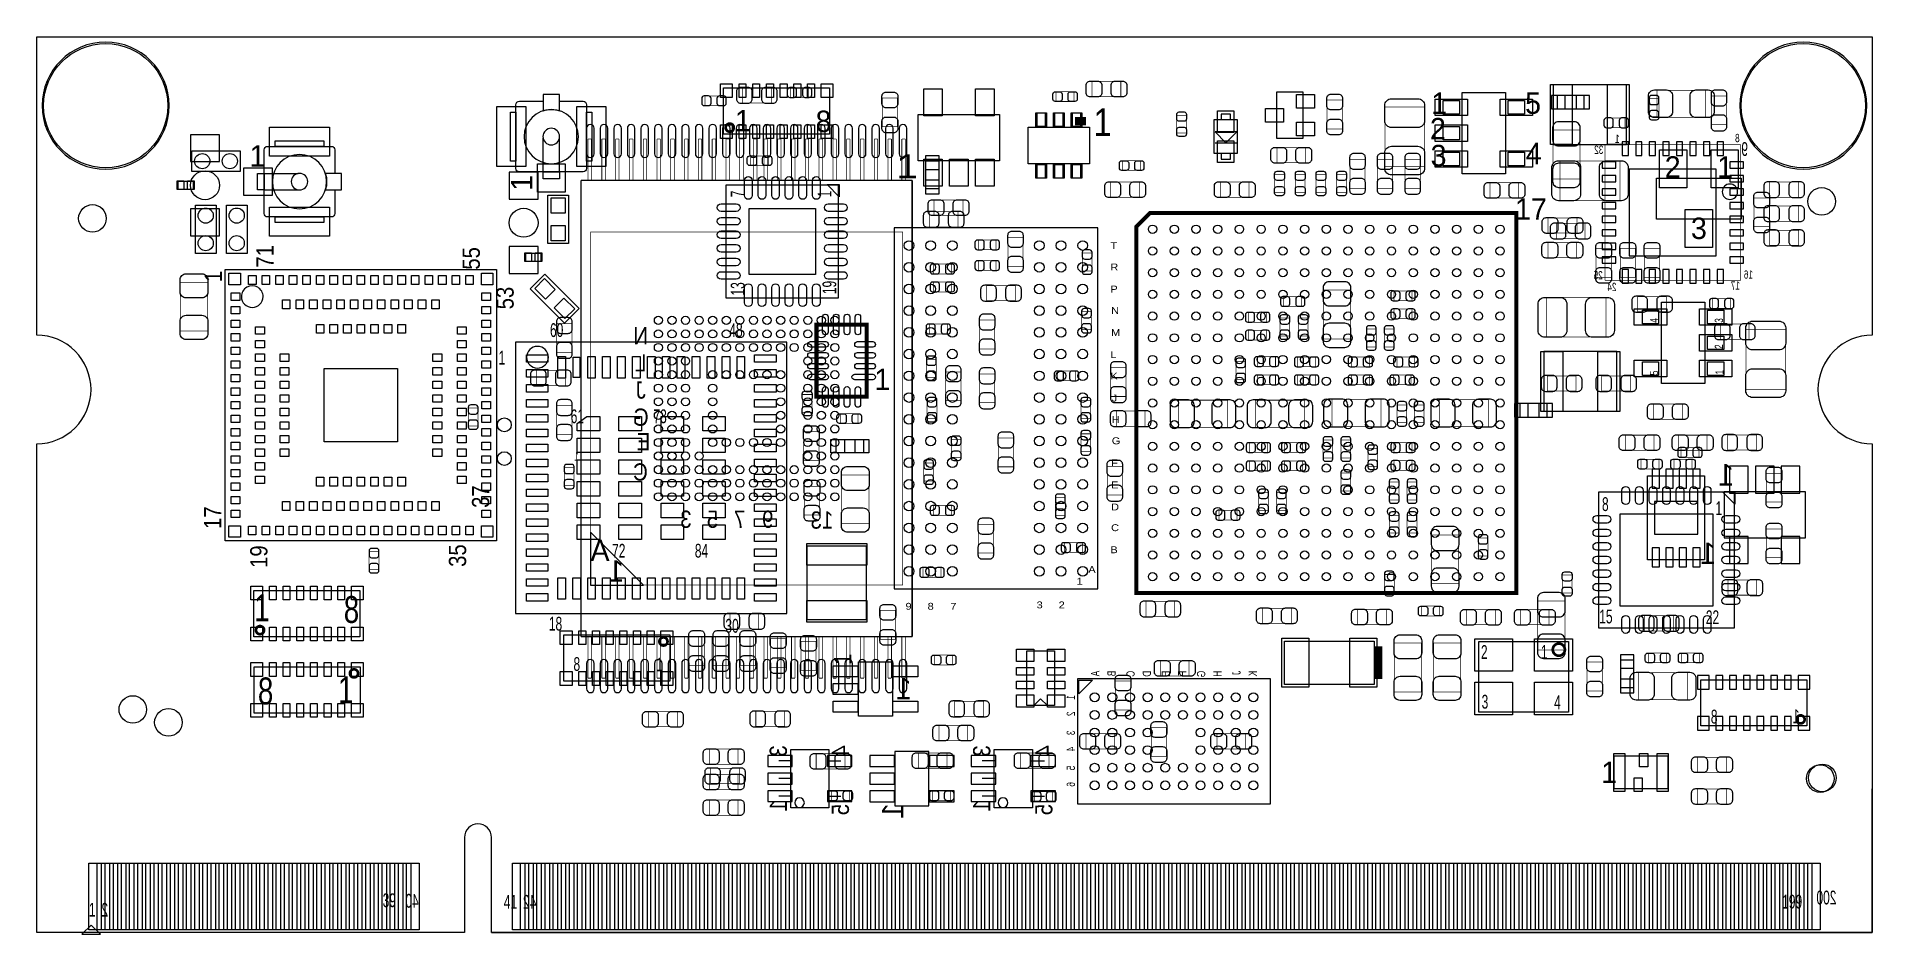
# Model space of a CAD drawing. Extents: x 7.2 to 74.8, y 33.9 to 67.
import ezdxf
from ezdxf.enums import TextEntityAlignment as Align

# ---------------------------------------------------------------- set-up
doc = ezdxf.new("R2010")
doc.units = 0
for name, color, linetype in [('BG_OUTLINE', 3, 'CONTINUOUS'), ('PG_ASSEMBLY_BOTTOM', 140, 'CONTINUOUS'), ('PG_ASSEMBLY_TOP', 140, 'CONTINUOUS'), ('PIN_BOTTOM', 2, 'CONTINUOUS'), ('PIN_TOP', 160, 'CONTINUOUS')]:
    doc.layers.add(name, color=color, linetype=linetype)

msp = doc.modelspace()

# ---------------------------------------------------------------- texts
at = {"layer": 'PG_ASSEMBLY_BOTTOM', "text_generation_flag": 2}
for s, height, width, p in [('32', 0.3048, 0.75, (64.899286, 62.67196)), ('1', 0.3048, 0.75, (65.496186, 63.07836)), ('8', 0.3048, 0.75, (69.915786, 63.10376)), ('9', 0.508, 0.65, (70.220586, 62.59576)), ('25', 0.3048, 0.75, (64.873886, 58.04916)), ('16', 0.3048, 0.75, (70.411086, 58.07456)), ('24', 0.3048, 0.75, (65.381886, 57.61736)), ('17', 0.3048, 0.75, (69.928486, 57.66816)), ('1', 0.3048, 0.75, (27.164792, 51.369976)), ('8', 0.508, 0.65, (69.098922, 41.690036)), ('1', 0.508, 0.65, (72.118982, 41.700196)), ('40', 0.508, 0.65, (21.270468, 34.904426)), ('42', 0.508, 0.65, (25.600406, 34.864294)), ('200', 0.508, 0.65, (73.480422, 35.024314)), ('2', 0.508, 0.65, (9.830308, 34.574226))]:
    msp.add_text(s, height=height, dxfattribs=dict(at, width=width)).set_placement(p)
at = {"layer": 'PG_ASSEMBLY_BOTTOM', "text_generation_flag": 2, "width": 0.88}
for s, p in [('N', (29.445966, 55.655464)), ('L', (29.445966, 54.655466)), ('J', (29.445966, 53.655468)), ('G', (29.445966, 52.65547)), ('E', (29.545788, 51.755548)), ('C', (29.435806, 50.636424)), ('3', (31.10992, 48.896524)), ('5', (32.08782, 48.896524)), ('7', (33.08477, 48.896524)), ('9', (34.121852, 48.896524)), ('13', (36.116768, 48.866552))]:
    msp.add_text(s, height=0.635, dxfattribs=at).set_placement(p, align=Align.CENTER)
at = {"layer": 'PG_ASSEMBLY_BOTTOM', "text_generation_flag": 2}
for p in [(69.709792, 50.455576), (69.049392, 47.559976)]:
    msp.add_text('1', height=0.7874, dxfattribs=at).set_placement(p)
for s, p in [('A', (27.947366, 47.674276)), ('1', (28.539186, 46.913292)), ('1', (39.130986, 42.58056))]:
    msp.add_text(s, height=0.7874, dxfattribs=at).set_placement(p, align=Align.CENTER)
at = {"layer": 'PG_ASSEMBLY_BOTTOM', "text_generation_flag": 2, "width": 0.75}
for s, p in [('A', (46.334934, 43.63212)), ('B', (46.934882, 43.63212)), ('C', (47.634906, 43.63212)), ('D', (48.235108, 43.63212)), ('E', (48.934878, 43.63212)), ('F', (49.53508, 43.63212)), ('G', (50.235104, 43.63212)), ('H', (50.835052, 43.63212)), ('J', (51.535076, 43.63212)), ('K', (52.135024, 43.63212)), ('1', (45.435012, 42.732198)), ('2', (45.435012, 42.13225)), ('3', (45.435012, 41.432226)), ('4', (45.435012, 40.832278)), ('5', (45.435012, 40.132254)), ('6', (45.435012, 39.532052))]:
    msp.add_text(s, height=0.3048, rotation=90, dxfattribs=at).set_placement(p)
at = {"layer": 'PG_ASSEMBLY_BOTTOM', "text_generation_flag": 2, "width": 0.88}
for s, p in [('3', (34.826956, 40.676576)), ('4', (37.11321, 40.676576)), ('3', (42.319956, 40.676576)), ('4', (44.60621, 40.676576)), ('1', (34.826956, 38.644576)), ('5', (37.11321, 38.517576)), ('1', (42.319956, 38.644576)), ('5', (44.60621, 38.517576))]:
    msp.add_text(s, height=0.635, rotation=90, dxfattribs=at).set_placement(p, align=Align.CENTER)
at = {"layer": 'PG_ASSEMBLY_BOTTOM', "text_generation_flag": 2}
msp.add_text('1', height=0.7874, rotation=90, dxfattribs=at).set_placement((39.115492, 38.758876))
at = {"layer": 'PG_ASSEMBLY_TOP'}
for s, p in [('1', (58.559192, 64.146176)), ('5', (62.013592, 64.146176)), ('1', (32.913066, 63.503556)), ('8', (35.884866, 63.478156)), ('2', (58.508392, 63.206376)), ('1', (15.036292, 62.203076)), ('3', (58.533792, 62.215776)), ('4', (62.038992, 62.291976)), ('2', (67.157092, 61.796676)), ('1', (69.087492, 61.796676)), ('17', (61.645292, 60.247276)), ('3', (68.122292, 59.536076)), ('1', (38.050724, 53.972206)), ('1', (64.820292, 39.495476))]:
    msp.add_text(s, height=0.7874, dxfattribs=at).set_placement(p)
for s, height, width, p in [('1', 1.016, 0.875, (46.125892, 63.333376)), ('1', 0.889, 1.2, (38.861492, 61.771276)), ('T', 0.254, 1.2, (46.740318, 59.163458)), ('R', 0.254, 1.2, (46.740318, 58.376058)), ('P', 0.254, 1.2, (46.740318, 57.563258)), ('N', 0.254, 1.2, (46.765718, 56.775858)), ('60', 0.508, 0.65, (26.103072, 55.926736)), ('48', 0.508, 0.65, (32.707072, 55.926736)), ('M', 0.254, 1.2, (46.765718, 55.963058)), ('1', 0.508, 0.65, (24.208232, 54.910736)), ('L', 0.254, 1.2, (46.740318, 55.150258)), ('K', 0.254, 1.2, (46.740318, 54.362858)), ('J', 0.254, 1.2, (46.791118, 53.550058)), ('61', 0.508, 0.65, (26.865072, 52.751736)), ('73', 0.508, 0.65, (29.913072, 52.751736)), ('H', 0.254, 1.2, (46.791118, 52.762658)), ('G', 0.254, 1.2, (46.791118, 51.975258)), ('F', 0.254, 1.2, (46.765718, 51.162458)), ('E', 0.254, 1.2, (46.765718, 50.349658)), ('8', 0.508, 0.65, (64.845692, 49.515776)), ('D', 0.254, 1.2, (46.765718, 49.536858)), ('1', 0.508, 0.65, (69.023992, 49.363376)), ('C', 0.254, 1.2, (46.765718, 48.774858)), ('72', 0.508, 0.65, (28.389072, 47.798736)), ('84', 0.508, 0.65, (31.437072, 47.798736)), ('B', 0.254, 1.2, (46.740318, 47.962058)), ('A', 0.254, 1.2, (45.927518, 47.234094)), ('1', 0.254, 1.2, (45.495718, 46.802294)), ('1', 0.9906, 0.769231, (15.209012, 45.456856)), ('8', 0.9906, 0.769231, (18.508472, 45.393356)), ('9', 0.254, 1.2, (39.196518, 45.879258)), ('8', 0.254, 1.2, (40.009318, 45.879258)), ('7', 0.254, 1.2, (40.847518, 45.879258)), ('3', 0.254, 1.2, (44.022518, 45.930058)), ('2', 0.254, 1.2, (44.835318, 45.930058)), ('18', 0.508, 0.65, (26.0604, 45.1104)), ('30', 0.508, 0.65, (32.5628, 45.0342)), ('15', 0.508, 0.65, (64.744092, 45.375576)), ('22', 0.508, 0.65, (68.668392, 45.350176)), ('8', 0.508, 0.65, (26.96845, 43.6245)), ('1', 0.508, 0.65, (30.0228, 43.6118)), ('2', 0.508, 0.65, (60.387992, 44.067476)), ('1', 0.508, 0.65, (62.597792, 44.067476)), ('8', 0.9906, 0.769231, (15.346172, 42.393616)), ('1', 0.9906, 0.769231, (18.300192, 42.431716)), ('3', 0.508, 0.65, (60.413392, 42.238676)), ('4', 0.508, 0.65, (63.080392, 42.213276)), ('39', 0.508, 0.65, (19.94027, 34.924238)), ('41', 0.508, 0.65, (24.40051, 34.864294)), ('199', 0.508, 0.65, (71.480426, 34.874454)), ('1', 0.508, 0.65, (9.120378, 34.574226))]:
    msp.add_text(s, height=height, dxfattribs=dict(at, width=width)).set_placement(p)
msp.add_text('1', height=0.7874, rotation=90, dxfattribs=at).set_placement((25.455372, 61.314076))
for s, height, width, p in [('7', 0.508, 0.65, (33.269174, 61.072776)), ('1', 0.508, 0.65, (36.469574, 61.072776)), ('71', 0.635, 0.88, (15.925292, 58.481976)), ('55', 0.635, 0.88, (23.519892, 58.405776)), ('1', 0.635, 0.88, (14.020292, 57.948576)), ('53', 0.635, 0.88, (24.764492, 56.945276)), ('13', 0.508, 0.65, (33.269174, 57.453276)), ('19', 0.508, 0.65, (36.647374, 57.504076)), ('4', 0.3048, 0.75, (66.915792, 56.449976)), ('3', 0.3048, 0.75, (69.303392, 56.449976)), ('2', 0.3048, 0.75, (69.303392, 55.484776)), ('5', 0.3048, 0.75, (66.915792, 54.519576)), ('1', 0.3048, 0.75, (69.328792, 54.544976)), ('37', 0.635, 0.88, (23.865332, 49.632616)), ('17', 0.635, 0.88, (13.994892, 48.855376)), ('19', 0.635, 0.88, (15.696692, 47.420276)), ('35', 0.635, 0.88, (23.014432, 47.458376)), ('1', 0.635, 0.88, (37.197792, 43.851576))]:
    msp.add_text(s, height=height, rotation=90, dxfattribs=dict(at, width=width)).set_placement(p)

# ---------------------------------------------------------------- linework, layer by layer
at = {"layer": 'BG_OUTLINE'}
msp.add_lwpolyline([(74.799952, 55.992776, 0.414214), (72.800972, 53.993796, 0.414214), (74.799952, 51.994816), (74.799952, 33.993836), (23.949152, 33.993836), (23.949152, 37.493956, 0.414214), (23.451312, 37.994336, 0.414214), (22.950932, 37.493956), (22.950932, 33.993836), (7.200392, 33.993836), (7.200392, 51.994816, 0.414214), (9.199372, 53.993796, 0.414214), (7.200392, 55.992776), (7.199884, 66.987928), (74.799952, 66.987928)], format="xyb", close=True, dxfattribs=at)
at = {"layer": 'PG_ASSEMBLY_BOTTOM'}
for points, const_width in [([(34.250884, 64.551052), (34.250884, 65.110868), (33.190688, 65.110868), (33.190688, 64.551052), (34.250884, 64.551052)], 0.024892), ([(34.962846, 65.113662), (34.962846, 64.75349), (35.622738, 64.75349), (35.622738, 65.113662), (34.962846, 65.113662)], 0.024892), ([(31.813246, 64.808862), (31.813246, 64.44869), (32.473138, 64.44869), (32.473138, 64.808862), (31.813246, 64.808862)], 0.024892), ([(66.583306, 64.04483), (66.943478, 64.04483), (66.943478, 64.704722), (66.583306, 64.704722), (66.583306, 64.04483)], 0.024892), ([(68.871084, 63.743078), (69.4309, 63.743078), (69.4309, 64.803274), (68.871084, 64.803274), (68.871084, 63.743078)], 0.024892), ([(64.037718, 63.547498), (63.037466, 63.547498), (63.037466, 61.747654), (64.037718, 61.747654), (64.037718, 63.547498)], 0.024892), ([(65.699132, 63.634874), (65.699132, 63.995046), (65.03924, 63.995046), (65.03924, 63.634874), (65.699132, 63.634874)], 0.024892), ([(27.503882, 61.69787), (27.503882, 63.22187)], 0.0254), ([(27.503882, 63.22187), (27.630882, 63.22187)], 0.0254), ([(27.630882, 63.22187), (27.630882, 61.69787)], 0.0254), ([(28.011882, 61.69787), (28.011882, 63.22187)], 0.0254), ([(28.011882, 63.22187), (28.138882, 63.22187)], 0.0254), ([(28.138882, 63.22187), (28.138882, 61.69787)], 0.0254), ([(28.519882, 61.69787), (28.519882, 63.22187)], 0.0254), ([(28.519882, 63.22187), (28.646882, 63.22187)], 0.0254), ([(28.646882, 63.22187), (28.646882, 61.69787)], 0.0254), ([(29.027882, 61.69787), (29.027882, 63.22187)], 0.0254), ([(29.027882, 63.22187), (29.154882, 63.22187)], 0.0254), ([(29.154882, 63.22187), (29.154882, 61.69787)], 0.0254), ([(29.535882, 61.69787), (29.535882, 63.22187)], 0.0254), ([(29.535882, 63.22187), (29.662882, 63.22187)], 0.0254), ([(29.662882, 63.22187), (29.662882, 61.69787)], 0.0254), ([(30.043882, 61.69787), (30.043882, 63.22187)], 0.0254), ([(30.043882, 63.22187), (30.170882, 63.22187)], 0.0254), ([(30.170882, 63.22187), (30.170882, 61.69787)], 0.0254), ([(30.551882, 61.69787), (30.551882, 63.22187)], 0.0254), ([(30.551882, 63.22187), (30.678882, 63.22187)], 0.0254), ([(30.678882, 63.22187), (30.678882, 61.69787)], 0.0254), ([(31.059882, 61.69787), (31.059882, 63.22187)], 0.0254), ([(31.059882, 63.22187), (31.186882, 63.22187)], 0.0254), ([(31.186882, 63.22187), (31.186882, 61.69787)], 0.0254), ([(31.567882, 61.69787), (31.567882, 63.22187)], 0.0254), ([(31.567882, 63.22187), (31.694882, 63.22187)], 0.0254), ([(31.694882, 63.22187), (31.694882, 61.69787)], 0.0254), ([(32.075882, 61.69787), (32.075882, 63.22187)], 0.0254), ([(32.075882, 63.22187), (32.202882, 63.22187)], 0.0254), ([(32.202882, 63.22187), (32.202882, 61.69787)], 0.0254), ([(32.583882, 61.69787), (32.583882, 63.22187)], 0.0254), ([(32.583882, 63.22187), (32.710882, 63.22187)], 0.0254), ([(32.710882, 63.22187), (32.710882, 61.69787)], 0.0254), ([(33.091882, 61.69787), (33.091882, 63.22187)], 0.0254), ([(33.091882, 63.22187), (33.218882, 63.22187)], 0.0254), ([(33.218882, 63.22187), (33.218882, 61.69787)], 0.0254), ([(33.599882, 61.69787), (33.599882, 63.22187)], 0.0254), ([(33.599882, 63.22187), (33.726882, 63.22187)], 0.0254), ([(33.726882, 63.22187), (33.726882, 61.69787)], 0.0254), ([(33.980882, 61.69787), (33.980882, 63.22187)], 0.0254), ([(33.980882, 63.22187), (34.107882, 63.22187)], 0.0254), ([(34.107882, 63.22187), (34.107882, 61.69787)], 0.0254), ([(34.488882, 61.69787), (34.488882, 63.22187)], 0.0254), ([(34.488882, 63.22187), (34.615882, 63.22187)], 0.0254), ([(34.615882, 63.22187), (34.615882, 61.69787)], 0.0254), ([(34.996882, 61.69787), (34.996882, 63.22187)], 0.0254), ([(34.996882, 63.22187), (35.123882, 63.22187)], 0.0254), ([(35.123882, 63.22187), (35.123882, 61.69787)], 0.0254), ([(35.504882, 61.69787), (35.504882, 63.22187)], 0.0254), ([(35.504882, 63.22187), (35.631882, 63.22187)], 0.0254), ([(35.631882, 63.22187), (35.631882, 61.69787)], 0.0254), ([(36.012882, 61.69787), (36.012882, 63.22187)], 0.0254), ([(36.012882, 63.22187), (36.139882, 63.22187)], 0.0254), ([(36.139882, 63.22187), (36.139882, 61.69787)], 0.0254), ([(36.520882, 61.69787), (36.520882, 63.22187)], 0.0254), ([(36.520882, 63.22187), (36.647882, 63.22187)], 0.0254), ([(36.647882, 63.22187), (36.647882, 61.69787)], 0.0254), ([(37.028882, 61.69787), (37.028882, 63.22187)], 0.0254), ([(37.028882, 63.22187), (37.155882, 63.22187)], 0.0254), ([(37.155882, 63.22187), (37.155882, 61.69787)], 0.0254), ([(37.536882, 61.69787), (37.536882, 63.22187)], 0.0254), ([(37.536882, 63.22187), (37.663882, 63.22187)], 0.0254), ([(37.663882, 63.22187), (37.663882, 61.69787)], 0.0254), ([(38.044882, 61.69787), (38.044882, 63.22187)], 0.0254), ([(38.044882, 63.22187), (38.171882, 63.22187)], 0.0254), ([(38.171882, 63.22187), (38.171882, 61.69787)], 0.0254), ([(38.552882, 61.69787), (38.552882, 63.22187)], 0.0254), ([(38.552882, 63.22187), (38.679882, 63.22187)], 0.0254), ([(38.679882, 63.22187), (38.679882, 61.69787)], 0.0254), ([(39.060882, 61.69787), (39.060882, 63.22187)], 0.0254), ([(39.060882, 63.22187), (39.187882, 63.22187)], 0.0254), ([(39.187882, 63.22187), (39.187882, 61.69787)], 0.0254), ([(69.952108, 63.013082), (64.951864, 63.013082)], 0.0254), ([(64.951864, 63.013082), (64.951864, 58.012838)], 0.0254), ([(69.952108, 58.012838), (69.952108, 63.013082)], 0.0254), ([(56.1213, 62.466474), (55.561484, 62.466474), (55.561484, 61.406278), (56.1213, 61.406278), (56.1213, 62.466474)], 0.024892), ([(57.1373, 62.466474), (56.577484, 62.466474), (56.577484, 61.406278), (57.1373, 61.406278), (57.1373, 62.466474)], 0.024892), ([(58.1533, 62.466474), (57.593484, 62.466474), (57.593484, 61.406278), (58.1533, 61.406278), (58.1533, 62.466474)], 0.024892), ([(39.441882, 61.69787), (27.249882, 61.69787)], 0.0508), ([(27.249882, 61.69787), (27.249882, 44.88307)], 0.0508), ([(39.441882, 44.88307), (39.441882, 61.69787)], 0.0508), ([(72.08393, 61.075824), (72.08393, 61.63564), (71.023734, 61.63564), (71.023734, 61.075824), (72.08393, 61.075824)], 0.024892), ([(41.13149, 59.980068), (41.13149, 60.539884), (40.071294, 60.539884), (40.071294, 59.980068), (41.13149, 59.980068)], 0.024892), ([(72.08393, 60.186824), (72.08393, 60.74664), (71.023734, 60.74664), (71.023734, 60.186824), (72.08393, 60.186824)], 0.024892), ([(39.095934, 46.790356), (39.095934, 59.790584), (27.59583, 59.790584), (27.59583, 46.790356), (39.095934, 46.790356)], 0.0254), ([(41.87444, 59.499246), (41.87444, 59.139074), (42.534332, 59.139074), (42.534332, 59.499246), (41.87444, 59.499246)], 0.024892), ([(42.965878, 58.535062), (43.525694, 58.535062), (43.525694, 59.595258), (42.965878, 59.595258), (42.965878, 58.535062)], 0.024892), ([(63.159894, 60.108084), (63.159894, 59.548268), (64.22009, 59.548268), (64.22009, 60.108084), (63.159894, 60.108084)], 0.024892), ([(72.08393, 59.297824), (72.08393, 59.85764), (71.023734, 59.85764), (71.023734, 59.297824), (72.08393, 59.297824)], 0.024892), ([(46.064678, 59.015122), (45.704506, 59.015122), (45.704506, 58.35523), (46.064678, 58.35523), (46.064678, 59.015122)], 0.024892), ([(40.22344, 58.610246), (40.22344, 58.250074), (40.883332, 58.250074), (40.883332, 58.610246), (40.22344, 58.610246)], 0.024892), ([(42.534332, 58.377074), (42.534332, 58.737246), (41.87444, 58.737246), (41.87444, 58.377074), (42.534332, 58.377074)], 0.024892), ([(40.22344, 57.949846), (40.22344, 57.589674), (40.883332, 57.589674), (40.883332, 57.949846), (40.22344, 57.949846)], 0.024892), ([(43.242484, 57.261252), (43.242484, 57.821068), (42.182288, 57.821068), (42.182288, 57.261252), (43.242484, 57.261252)], 0.024892), ([(54.58587, 55.853838), (55.586122, 55.853838), (55.586122, 57.653682), (54.58587, 57.653682), (54.58587, 55.853838)], 0.024892), ([(57.847738, 57.26049), (57.847738, 57.620662), (57.187846, 57.620662), (57.187846, 57.26049), (57.847738, 57.26049)], 0.024892), ([(64.951864, 58.012838), (69.952108, 58.012838)], 0.0254), ([(46.042072, 56.855106), (45.6819, 56.855106), (45.6819, 56.195214), (46.042072, 56.195214), (46.042072, 56.855106)], 0.024892), ([(51.83124, 56.832246), (51.83124, 56.472074), (52.491132, 56.472074), (52.491132, 56.832246), (51.83124, 56.832246)], 0.024892), ([(53.12664, 57.416446), (53.12664, 57.056274), (53.786532, 57.056274), (53.786532, 57.416446), (53.12664, 57.416446)], 0.024892), ([(57.847738, 56.60009), (57.847738, 56.960262), (57.187846, 56.960262), (57.187846, 56.60009), (57.847738, 56.60009)], 0.024892), ([(66.159888, 57.414668), (66.159888, 56.854852), (67.220084, 56.854852), (67.220084, 57.414668), (66.159888, 57.414668)], 0.024892), ([(68.922646, 57.341262), (68.922646, 56.98109), (69.582538, 56.98109), (69.582538, 57.341262), (68.922646, 57.341262)], 0.024892), ([(26.351484, 55.361078), (26.9113, 55.361078), (26.9113, 56.421274), (26.351484, 56.421274), (26.351484, 55.361078)], 0.024892), ([(40.730932, 56.040274), (40.730932, 56.400446), (40.07104, 56.400446), (40.07104, 56.040274), (40.730932, 56.040274)], 0.024892), ([(42.484294, 56.547258), (41.924478, 56.547258), (41.924478, 55.487062), (42.484294, 55.487062), (42.484294, 56.547258)], 0.024892), ([(51.83124, 56.171846), (51.83124, 55.811674), (52.491132, 55.811674), (52.491132, 56.171846), (51.83124, 56.171846)], 0.024892), ([(52.985162, 55.963566), (53.345334, 55.963566), (53.345334, 56.623458), (52.985162, 56.623458), (52.985162, 55.963566)], 0.024892), ([(53.660294, 55.963566), (54.020466, 55.963566), (54.020466, 56.623458), (53.660294, 56.623458), (53.660294, 55.963566)], 0.024892), ([(56.169306, 55.56123), (56.529478, 55.56123), (56.529478, 56.221122), (56.169306, 56.221122), (56.169306, 55.56123)], 0.024892), ([(56.829706, 55.56123), (57.189878, 55.56123), (57.189878, 56.221122), (56.829706, 56.221122), (56.829706, 55.56123)], 0.024892), ([(69.205094, 56.399684), (69.205094, 55.839868), (70.26529, 55.839868), (70.26529, 56.399684), (69.205094, 56.399684)], 0.024892), ([(40.327072, 55.102506), (39.9669, 55.102506), (39.9669, 54.442614), (40.327072, 54.442614), (40.327072, 55.102506)], 0.024892), ([(47.310294, 54.794658), (46.750478, 54.794658), (46.750478, 53.734462), (47.310294, 53.734462), (47.310294, 54.794658)], 0.024892), ([(51.36261, 54.366414), (51.722782, 54.366414), (51.722782, 55.026306), (51.36261, 55.026306), (51.36261, 54.366414)], 0.024892), ([(52.161948, 55.201312), (52.161948, 54.84114), (52.82184, 54.84114), (52.82184, 55.201312), (52.161948, 55.201312)], 0.024892), ([(53.635656, 55.188612), (53.635656, 54.82844), (54.295548, 54.82844), (54.295548, 55.188612), (53.635656, 55.188612)], 0.024892), ([(55.61584, 55.18658), (55.61584, 54.826408), (56.275732, 54.826408), (56.275732, 55.18658), (55.61584, 55.18658)], 0.024892), ([(57.952132, 54.826408), (57.952132, 55.18658), (57.29224, 55.18658), (57.29224, 54.826408), (57.952132, 54.826408)], 0.024892), ([(25.606502, 54.697884), (25.606502, 54.138068), (26.666698, 54.138068), (26.666698, 54.697884), (25.606502, 54.697884)], 0.024892), ([(40.679878, 53.582062), (41.239694, 53.582062), (41.239694, 54.642258), (40.679878, 54.642258), (40.679878, 53.582062)], 0.024892), ([(42.484294, 54.566058), (41.924478, 54.566058), (41.924478, 53.505862), (42.484294, 53.505862), (42.484294, 54.566058)], 0.024892), ([(45.455332, 54.313074), (45.455332, 54.673246), (44.79544, 54.673246), (44.79544, 54.313074), (45.455332, 54.313074)], 0.024892), ([(52.161948, 54.52618), (52.161948, 54.166008), (52.82184, 54.166008), (52.82184, 54.52618), (52.161948, 54.52618)], 0.024892), ([(53.635656, 54.52618), (53.635656, 54.166008), (54.295548, 54.166008), (54.295548, 54.52618), (53.635656, 54.52618)], 0.024892), ([(56.275732, 54.166008), (56.275732, 54.52618), (55.61584, 54.52618), (55.61584, 54.166008), (56.275732, 54.166008)], 0.024892), ([(57.155588, 54.52618), (57.155588, 54.166008), (57.81548, 54.166008), (57.81548, 54.52618), (57.155588, 54.52618)], 0.024892), ([(62.829694, 54.494684), (62.829694, 53.934868), (63.88989, 53.934868), (63.88989, 54.494684), (62.829694, 54.494684)], 0.024892), ([(65.89649, 53.934868), (65.89649, 54.494684), (64.836294, 54.494684), (64.836294, 53.934868), (65.89649, 53.934868)], 0.024892), ([(26.351484, 52.338478), (26.9113, 52.338478), (26.9113, 53.398674), (26.351484, 53.398674), (26.351484, 52.338478)], 0.024892), ([(39.9923, 52.918614), (40.352472, 52.918614), (40.352472, 53.578506), (39.9923, 53.578506), (39.9923, 52.918614)], 0.024892), ([(46.016672, 53.578506), (45.6565, 53.578506), (45.6565, 52.918614), (46.016672, 52.918614), (46.016672, 53.578506)], 0.024892), ([(51.056286, 52.599082), (51.056286, 53.599334), (49.256442, 53.599334), (49.256442, 52.599082), (51.056286, 52.599082)], 0.024892), ([(53.883814, 52.599082), (53.883814, 53.599334), (52.08397, 53.599334), (52.08397, 52.599082), (53.883814, 52.599082)], 0.024892), ([(56.703722, 52.624482), (56.703722, 53.624734), (54.903878, 53.624734), (54.903878, 52.624482), (56.703722, 52.624482)], 0.024892), ([(57.65673, 53.426106), (57.296558, 53.426106), (57.296558, 52.766214), (57.65673, 52.766214), (57.65673, 53.426106)], 0.024892), ([(58.29173, 53.426106), (57.931558, 53.426106), (57.931558, 52.766214), (58.29173, 52.766214), (58.29173, 53.426106)], 0.024892), ([(58.855864, 53.621686), (58.855864, 52.621434), (60.655708, 52.621434), (60.655708, 53.621686), (58.855864, 53.621686)], 0.024892), ([(23.092918, 52.646326), (23.45309, 52.646326), (23.45309, 53.306218), (23.092918, 53.306218), (23.092918, 52.646326)], 0.024892), ([(48.017684, 52.638452), (48.017684, 53.198268), (46.957488, 53.198268), (46.957488, 52.638452), (48.017684, 52.638452)], 0.024892), ([(41.241472, 52.156106), (40.8813, 52.156106), (40.8813, 51.496214), (41.241472, 51.496214), (41.241472, 52.156106)], 0.024892), ([(42.610278, 51.143662), (43.170094, 51.143662), (43.170094, 52.203858), (42.610278, 52.203858), (42.610278, 51.143662)], 0.024892), ([(45.6565, 51.699414), (46.016672, 51.699414), (46.016672, 52.359306), (45.6565, 52.359306), (45.6565, 51.699414)], 0.024892), ([(54.5719, 51.470814), (54.932072, 51.470814), (54.932072, 52.130706), (54.5719, 52.130706), (54.5719, 51.470814)], 0.024892), ([(55.2323, 51.470814), (55.592472, 51.470814), (55.592472, 52.130706), (55.2323, 52.130706), (55.2323, 51.470814)], 0.024892), ([(69.476874, 52.319682), (69.476874, 51.759866), (70.53707, 51.759866), (70.53707, 52.319682), (69.476874, 52.319682)], 0.024892), ([(51.862482, 52.032408), (51.862482, 51.672236), (52.522374, 51.672236), (52.522374, 52.032408), (51.862482, 52.032408)], 0.024892), ([(53.82006, 51.672236), (53.82006, 52.032408), (53.160168, 52.032408), (53.160168, 51.672236), (53.82006, 51.672236)], 0.024892), ([(56.583072, 51.825906), (56.2229, 51.825906), (56.2229, 51.166014), (56.583072, 51.166014), (56.583072, 51.825906)], 0.024892), ([(57.19064, 52.031646), (57.19064, 51.671474), (57.850532, 51.671474), (57.850532, 52.031646), (57.19064, 52.031646)], 0.024892), ([(57.19064, 51.371246), (57.19064, 51.011074), (57.850532, 51.011074), (57.850532, 51.371246), (57.19064, 51.371246)], 0.024892), ([(68.414138, 51.49469), (68.414138, 51.854862), (67.754246, 51.854862), (67.754246, 51.49469), (68.414138, 51.49469)], 0.024892), ([(26.989278, 51.115722), (26.629106, 51.115722), (26.629106, 50.45583), (26.989278, 50.45583), (26.989278, 51.115722)], 0.024892), ([(39.8653, 50.620168), (40.225472, 50.620168), (40.225472, 51.28006), (39.8653, 51.28006), (39.8653, 50.620168)], 0.024892), ([(47.183294, 51.162458), (46.623478, 51.162458), (46.623478, 50.102262), (47.183294, 50.102262), (47.183294, 51.162458)], 0.024892), ([(51.862482, 51.357276), (51.862482, 50.997104), (52.522374, 50.997104), (52.522374, 51.357276), (51.862482, 51.357276)], 0.024892), ([(53.82006, 50.997104), (53.82006, 51.357276), (53.160168, 51.357276), (53.160168, 50.997104), (53.82006, 50.997104)], 0.024892), ([(55.592472, 50.911506), (55.2323, 50.911506), (55.2323, 50.251614), (55.592472, 50.251614), (55.592472, 50.911506)], 0.024892), ([(44.7167, 49.362614), (45.076872, 49.362614), (45.076872, 50.022506), (44.7167, 50.022506), (44.7167, 49.362614)], 0.024892), ([(52.559712, 50.200306), (52.19954, 50.200306), (52.19954, 49.540414), (52.559712, 49.540414), (52.559712, 50.200306)], 0.024892), ([(53.220112, 50.200306), (52.85994, 50.200306), (52.85994, 49.540414), (53.220112, 49.540414), (53.220112, 50.200306)], 0.024892), ([(57.0103, 49.921414), (57.370472, 49.921414), (57.370472, 50.581306), (57.0103, 50.581306), (57.0103, 49.921414)], 0.024892), ([(58.030872, 50.581306), (57.6707, 50.581306), (57.6707, 49.921414), (58.030872, 49.921414), (58.030872, 50.581306)], 0.024892), ([(40.22344, 49.720246), (40.22344, 49.360074), (40.883332, 49.360074), (40.883332, 49.720246), (40.22344, 49.720246)], 0.024892), ([(50.73904, 49.542446), (50.73904, 49.182274), (51.398932, 49.182274), (51.398932, 49.542446), (50.73904, 49.542446)], 0.024892), ([(57.0103, 48.702214), (57.370472, 48.702214), (57.370472, 49.362106), (57.0103, 49.362106), (57.0103, 48.702214)], 0.024892), ([(58.030872, 49.362106), (57.6707, 49.362106), (57.6707, 48.702214), (58.030872, 48.702214), (58.030872, 49.362106)], 0.024892), ([(42.433494, 49.028858), (41.873678, 49.028858), (41.873678, 47.968662), (42.433494, 47.968662), (42.433494, 49.028858)], 0.024892), ([(19.801078, 48.016922), (19.440906, 48.016922), (19.440906, 47.35703), (19.801078, 47.35703), (19.801078, 48.016922)], 0.024892), ([(45.04944, 48.348646), (45.04944, 47.988474), (45.709332, 47.988474), (45.709332, 48.348646), (45.04944, 48.348646)], 0.024892), ([(59.570112, 48.636682), (58.56986, 48.636682), (58.56986, 46.836838), (59.570112, 46.836838), (59.570112, 48.636682)], 0.024892), ([(60.647072, 48.523906), (60.2869, 48.523906), (60.2869, 47.864014), (60.647072, 47.864014), (60.647072, 48.523906)], 0.024892), ([(40.502332, 47.074074), (40.502332, 47.434246), (39.84244, 47.434246), (39.84244, 47.074074), (40.502332, 47.074074)], 0.024892), ([(57.192672, 47.177706), (56.8325, 47.177706), (56.8325, 46.517814), (57.192672, 46.517814), (57.192672, 47.177706)], 0.024892), ([(69.484494, 46.976284), (69.484494, 46.416468), (70.54469, 46.416468), (70.54469, 46.976284), (69.484494, 46.976284)], 0.024892), ([(49.109884, 45.628052), (49.109884, 46.187868), (48.049688, 46.187868), (48.049688, 45.628052), (49.109884, 45.628052)], 0.024892), ([(62.478666, 44.399454), (63.478918, 44.399454), (63.478918, 46.199298), (62.478666, 46.199298), (62.478666, 44.399454)], 0.024892), ([(33.79089, 45.171868), (33.79089, 45.731684), (32.730694, 45.731684), (32.730694, 45.171868), (33.79089, 45.171868)], 0.024892), ([(66.411094, 45.655484), (66.411094, 45.095668), (67.47129, 45.095668), (67.47129, 45.655484), (66.411094, 45.655484)], 0.024892), ([(27.249882, 44.88307), (39.441882, 44.88307)], 0.0508), ([(27.503882, 43.35907), (27.503882, 44.88307)], 0.0254), ([(27.630882, 44.88307), (27.630882, 43.35907)], 0.0254), ([(28.011882, 43.35907), (28.011882, 44.88307)], 0.0254), ([(28.138882, 44.88307), (28.138882, 43.35907)], 0.0254), ([(28.519882, 43.35907), (28.519882, 44.88307)], 0.0254), ([(28.646882, 44.88307), (28.646882, 43.35907)], 0.0254), ([(29.027882, 43.35907), (29.027882, 44.88307)], 0.0254), ([(29.154882, 44.88307), (29.154882, 43.35907)], 0.0254), ([(29.535882, 43.35907), (29.535882, 44.88307)], 0.0254), ([(29.662882, 44.88307), (29.662882, 43.35907)], 0.0254), ([(30.043882, 43.35907), (30.043882, 44.88307)], 0.0254), ([(30.170882, 44.88307), (30.170882, 43.35907)], 0.0254), ([(30.551882, 43.35907), (30.551882, 44.88307)], 0.0254), ([(30.678882, 44.88307), (30.678882, 43.35907)], 0.0254), ([(31.059882, 43.35907), (31.059882, 44.88307)], 0.0254), ([(31.186882, 44.88307), (31.186882, 43.35907)], 0.0254), ([(31.567882, 43.35907), (31.567882, 44.88307)], 0.0254), ([(31.694882, 44.88307), (31.694882, 43.35907)], 0.0254), ([(32.075882, 43.35907), (32.075882, 44.88307)], 0.0254), ([(32.202882, 44.88307), (32.202882, 43.35907)], 0.0254), ([(32.583882, 43.35907), (32.583882, 44.88307)], 0.0254), ([(32.710882, 44.88307), (32.710882, 43.35907)], 0.0254), ([(32.964882, 43.35907), (32.964882, 44.88307)], 0.0254), ([(33.091882, 44.88307), (33.091882, 43.35907)], 0.0254), ([(33.472882, 43.35907), (33.472882, 44.88307)], 0.0254), ([(33.599882, 44.88307), (33.599882, 43.35907)], 0.0254), ([(33.980882, 43.35907), (33.980882, 44.88307)], 0.0254), ([(34.107882, 44.88307), (34.107882, 43.35907)], 0.0254), ([(34.488882, 43.35907), (34.488882, 44.88307)], 0.0254), ([(34.615882, 44.88307), (34.615882, 43.35907)], 0.0254), ([(34.996882, 43.35907), (34.996882, 44.88307)], 0.0254), ([(35.123882, 44.88307), (35.123882, 43.35907)], 0.0254), ([(35.504882, 43.35907), (35.504882, 44.88307)], 0.0254), ([(35.631882, 44.88307), (35.631882, 43.35907)], 0.0254), ([(36.012882, 43.35907), (36.012882, 44.88307)], 0.0254), ([(36.139882, 44.88307), (36.139882, 43.35907)], 0.0254), ([(36.520882, 43.35907), (36.520882, 44.88307)], 0.0254), ([(36.647882, 44.88307), (36.647882, 43.35907)], 0.0254), ([(37.028882, 43.35907), (37.028882, 44.88307)], 0.0254), ([(37.155882, 44.88307), (37.155882, 43.35907)], 0.0254), ([(37.536882, 43.35907), (37.536882, 44.88307)], 0.0254), ([(37.663882, 44.88307), (37.663882, 43.35907)], 0.0254), ([(38.044882, 43.35907), (38.044882, 44.88307)], 0.0254), ([(38.171882, 44.88307), (38.171882, 43.35907)], 0.0254), ([(38.552882, 43.35907), (38.552882, 44.88307)], 0.0254), ([(38.679882, 44.88307), (38.679882, 43.35907)], 0.0254), ([(39.060882, 43.35907), (39.060882, 44.88307)], 0.0254), ([(39.187882, 44.88307), (39.187882, 43.35907)], 0.0254), ([(27.630882, 43.35907), (27.503882, 43.35907)], 0.0254), ([(28.138882, 43.35907), (28.011882, 43.35907)], 0.0254), ([(28.646882, 43.35907), (28.519882, 43.35907)], 0.0254), ([(29.154882, 43.35907), (29.027882, 43.35907)], 0.0254), ([(29.662882, 43.35907), (29.535882, 43.35907)], 0.0254), ([(30.170882, 43.35907), (30.043882, 43.35907)], 0.0254), ([(30.678882, 43.35907), (30.551882, 43.35907)], 0.0254), ([(31.186882, 43.35907), (31.059882, 43.35907)], 0.0254), ([(31.694882, 43.35907), (31.567882, 43.35907)], 0.0254), ([(32.202882, 43.35907), (32.075882, 43.35907)], 0.0254), ([(32.710882, 43.35907), (32.583882, 43.35907)], 0.0254), ([(33.091882, 43.35907), (32.964882, 43.35907)], 0.0254), ([(33.599882, 43.35907), (33.472882, 43.35907)], 0.0254), ([(34.107882, 43.35907), (33.980882, 43.35907)], 0.0254), ([(34.615882, 43.35907), (34.488882, 43.35907)], 0.0254), ([(35.123882, 43.35907), (34.996882, 43.35907)], 0.0254), ([(35.631882, 43.35907), (35.504882, 43.35907)], 0.0254), ([(36.139882, 43.35907), (36.012882, 43.35907)], 0.0254), ([(36.647882, 43.35907), (36.520882, 43.35907)], 0.0254), ([(37.155882, 43.35907), (37.028882, 43.35907)], 0.0254), ([(37.663882, 43.35907), (37.536882, 43.35907)], 0.0254), ([(38.171882, 43.35907), (38.044882, 43.35907)], 0.0254), ([(38.679882, 43.35907), (38.552882, 43.35907)], 0.0254), ([(39.187882, 43.35907), (39.060882, 43.35907)], 0.0254), ([(34.743898, 41.579292), (34.743898, 42.139108), (33.683702, 42.139108), (33.683702, 41.579292), (34.743898, 41.579292)], 0.024892), ([(42.069512, 41.950132), (42.069512, 42.509948), (41.009316, 42.509948), (41.009316, 41.950132), (42.069512, 41.950132)], 0.024892), ([(32.019494, 40.039544), (32.019494, 39.479728), (33.07969, 39.479728), (33.07969, 40.039544), (32.019494, 40.039544)], 0.024892)]:
    msp.add_lwpolyline(points, dxfattribs=dict(at, const_width=const_width))
for points in [[(64.190118, 64.827912), (63.189866, 64.827912), (63.189866, 64.32804), (64.190118, 64.32804), (64.190118, 64.827912)], [(40.432736, 61.399674), (40.432736, 62.399926), (39.932864, 62.399926), (39.932864, 61.399674), (40.432736, 61.399674)], [(62.821312, 53.473096), (61.82106, 53.473096), (61.82106, 52.973224), (62.821312, 52.973224), (62.821312, 53.473096)], [(68.626228, 47.711868), (66.526156, 47.711868), (66.526156, 50.811684), (68.626228, 50.811684), (68.626228, 47.711868)], [(69.342254, 48.524414), (72.339454, 48.524414), (72.339454, 50.226214), (69.342254, 50.226214), (69.342254, 48.524414)], [(65.522856, 44.021502), (65.522856, 43.02125), (66.022728, 43.02125), (66.022728, 44.021502), (65.522856, 44.021502)], [(52.634896, 43.332146), (45.535088, 43.332146), (45.535088, 38.732206), (52.634896, 38.732206), (52.634896, 43.332146)], [(34.973768, 38.585394), (34.973768, 40.735504), (36.373816, 40.735504), (36.373816, 38.585394), (34.973768, 38.585394)], [(38.808152, 40.661336), (38.808152, 38.659816), (40.057832, 38.659816), (40.057832, 40.661336), (38.808152, 40.661336)], [(42.466768, 38.585394), (42.466768, 40.735504), (43.866816, 40.735504), (43.866816, 38.585394), (42.466768, 38.585394)], [(34.987992, 40.310816), (34.530792, 40.310816)], [(36.359592, 40.310816), (36.816792, 40.310816)], [(42.480992, 40.310816), (42.023792, 40.310816)], [(43.852592, 40.310816), (44.309792, 40.310816)], [(34.987992, 39.660576), (34.530792, 39.660576)], [(42.480992, 39.660576), (42.023792, 39.660576)], [(34.987992, 39.010336), (34.530792, 39.010336)], [(36.359592, 39.010336), (36.816792, 39.010336)], [(42.480992, 39.010336), (42.023792, 39.010336)], [(43.852592, 39.010336), (44.309792, 39.010336)]]:
    msp.add_lwpolyline(points, dxfattribs=at)
for points in [[(27.594814, 48.741584), (27.594814, 46.790356), (29.545788, 46.790356)], [(45.584872, 43.282108), (46.084998, 43.282108), (45.584872, 42.782236)], [(72.390762, 41.598596), (68.489322, 41.598596), (68.489322, 43.300396), (72.390762, 43.300396)]]:
    msp.add_lwpolyline(points, close=True, dxfattribs=at)
at = {"layer": 'PG_ASSEMBLY_BOTTOM', "const_width": 0.09906}
msp.add_lwpolyline([(72.309482, 41.839388, 0.999873), (72.010524, 41.839642, 1.000127), (72.309482, 41.839388)], format="xyb", dxfattribs=at)
at = {"layer": 'PG_ASSEMBLY_BOTTOM'}
for points in [[(35.470592, 38.771576, 1), (35.114992, 38.771576, 1), (35.470592, 38.771576)], [(42.963592, 38.771576, 1), (42.607992, 38.771576, 1), (42.963592, 38.771576)]]:
    msp.add_lwpolyline(points, format="xyb", dxfattribs=at)
at = {"layer": 'PG_ASSEMBLY_TOP'}
for points in [[(12.08024, 64.447928, 1), (7.399528, 64.447928, 1), (12.08024, 64.447928)], [(74.600308, 64.447928, 1), (69.919596, 64.447928, 1), (74.600308, 64.447928)], [(26.448766, 64.607948), (27.321764, 64.607948, -0.414214), (27.448764, 64.480948), (27.448764, 62.135004, -0.414214), (27.321764, 62.008004), (24.97582, 62.008004, -0.414214), (24.84882, 62.135004), (24.84882, 64.480948, -0.414214), (24.97582, 64.607948)], [(27.14879, 63.307976, 1), (25.148794, 63.307976, 1), (27.14879, 63.307976)], [(26.453592, 63.307976, 1), (25.843992, 63.307976, 1), (26.453592, 63.307976)], [(18.177764, 61.348112), (18.177764, 60.475114, -0.414214), (18.050764, 60.348114), (15.70482, 60.348114, -0.414214), (15.57782, 60.475114), (15.57782, 62.821058, -0.414214), (15.70482, 62.948058), (18.050764, 62.948058, -0.414214), (18.177764, 62.821058)], [(17.87779, 61.648086, 1), (15.877794, 61.648086, 1), (17.87779, 61.648086)], [(17.182592, 61.648086, 1), (16.572992, 61.648086, 1), (17.182592, 61.648086)], [(23.451312, 37.994336, 0.414214), (22.950932, 37.493956)], [(23.949152, 37.493956, 0.414214), (23.451312, 37.994336)]]:
    msp.add_lwpolyline(points, format="xyb", dxfattribs=at)
for points in [[(32.492696, 63.396876), (32.492696, 65.098676), (36.394136, 65.098676), (36.394136, 63.396876)], [(59.693556, 64.9351), (61.293756, 64.9351), (61.293756, 61.934852), (59.693556, 61.934852)], [(58.993532, 64.634872), (59.593734, 64.634872), (59.593734, 64.135), (58.993532, 64.135)], [(61.393578, 64.634872), (61.99378, 64.634872), (61.99378, 64.135), (61.393578, 64.135)], [(24.650192, 62.406276), (24.650192, 64.209676), (24.84882, 64.209676), (24.84882, 62.406276)], [(27.448764, 62.406276), (27.448764, 64.209676), (27.647392, 64.209676), (27.647392, 62.406276)], [(45.968158, 63.652654), (45.968158, 62.302898), (43.718226, 62.302898), (43.718226, 63.652654)], [(44.343066, 64.177672), (44.343066, 63.6778), (44.043092, 63.6778), (44.043092, 64.177672)], [(44.993306, 64.177672), (44.993306, 63.6778), (44.693078, 63.6778), (44.693078, 64.177672)], [(45.643292, 64.177672), (45.643292, 63.6778), (45.343318, 63.6778), (45.343318, 64.177672)], [(58.993532, 63.684912), (59.593734, 63.684912), (59.593734, 63.18504), (58.993532, 63.18504)], [(15.976092, 63.146686), (17.779492, 63.146686), (17.779492, 62.948058), (15.976092, 62.948058)], [(44.343066, 62.277752), (44.343066, 61.77788), (44.043092, 61.77788), (44.043092, 62.277752)], [(44.993306, 62.277752), (44.993306, 61.77788), (44.693078, 61.77788), (44.693078, 62.277752)], [(45.643292, 62.277752), (45.643292, 61.77788), (45.343318, 61.77788), (45.343318, 62.277752)], [(58.993532, 62.734952), (59.593734, 62.734952), (59.593734, 62.23508), (58.993532, 62.23508)], [(61.393578, 62.734952), (61.99378, 62.734952), (61.99378, 62.23508), (61.393578, 62.23508)], [(15.328392, 61.94806), (15.57782, 61.94806), (15.57782, 61.348112), (15.328392, 61.348112)], [(25.848818, 61.758576), (25.848818, 62.008004), (26.448766, 62.008004), (26.448766, 61.758576)], [(36.307776, 61.542168), (36.757864, 61.542168), (36.757864, 61.09208)], [(15.976092, 60.348114), (17.779492, 60.348114), (17.779492, 60.149486), (15.976092, 60.149486)], [(66.933064, 56.412384), (66.332862, 56.412384), (66.332862, 56.912256), (66.933064, 56.912256)], [(68.633086, 54.212236), (67.032886, 54.212236), (67.032886, 57.212484), (68.633086, 57.212484)], [(69.33311, 56.412384), (68.732908, 56.412384), (68.732908, 56.912256), (69.33311, 56.912256)], [(69.33311, 55.462424), (68.732908, 55.462424), (68.732908, 55.962296), (69.33311, 55.962296)], [(66.933064, 54.512464), (66.332862, 54.512464), (66.332862, 55.012336), (66.933064, 55.012336)], [(69.33311, 54.512464), (68.732908, 54.512464), (68.732908, 55.012336), (69.33311, 55.012336)], [(69.277992, 50.226976), (69.735192, 50.226976), (69.735192, 49.769776)], [(15.193264, 44.887388), (15.193264, 46.589188), (19.094704, 46.589188), (19.094704, 44.887388)], [(30.51302, 44.95038), (30.51302, 43.24858), (26.61158, 43.24858), (26.61158, 44.95038)], [(56.453786, 44.72686), (56.453786, 43.12666), (53.151786, 43.12666), (53.151786, 44.72686)], [(63.60668, 44.70908), (63.60668, 42.109136), (60.306712, 42.109136), (60.306712, 44.70908)], [(19.115024, 43.775884), (19.115024, 42.074084), (15.213584, 42.074084), (15.213584, 43.775884)], [(8.860282, 33.92424), (9.5504, 33.92424), (9.210294, 34.264346), (9.200388, 34.264346)]]:
    msp.add_lwpolyline(points, close=True, dxfattribs=at)
for points, const_width in [([(44.741846, 64.60109), (44.741846, 64.961262), (45.401738, 64.961262), (45.401738, 64.60109), (44.741846, 64.60109)], 0.024892), ([(46.065694, 64.780668), (46.065694, 65.340484), (47.12589, 65.340484), (47.12589, 64.780668), (46.065694, 64.780668)], 0.024892), ([(66.867278, 64.015874), (66.867278, 65.016126), (68.667122, 65.016126), (68.667122, 64.015874), (66.867278, 64.015874)], 0.024892), ([(38.9001, 63.669672), (38.340284, 63.669672), (38.340284, 64.729868), (38.9001, 64.729868), (38.9001, 63.669672)], 0.024892), ([(54.723284, 64.650874), (55.2831, 64.650874), (55.2831, 63.590678), (54.723284, 63.590678), (54.723284, 64.650874)], 0.024892), ([(56.849518, 64.39916), (58.30951, 64.39916), (58.30951, 62.199012), (56.849518, 62.199012), (56.849518, 64.39916)], 0.024892), ([(45.44314, 63.877698), (45.84319, 63.877698)], 0.299974), ([(49.184306, 64.095122), (49.544478, 64.095122), (49.544478, 63.43523), (49.184306, 63.43523), (49.184306, 64.095122)], 0.024892), ([(52.872894, 62.342268), (52.872894, 62.902084), (53.93309, 62.902084), (53.93309, 62.342268), (52.872894, 62.342268)], 0.024892), ([(34.149538, 62.599062), (34.149538, 62.23889), (33.489646, 62.23889), (33.489646, 62.599062), (34.149538, 62.599062)], 0.024892), ([(47.855378, 62.420246), (47.855378, 62.060074), (47.195486, 62.060074), (47.195486, 62.420246), (47.855378, 62.420246)], 0.024892), ([(65.50406, 62.411356), (65.50406, 60.951364), (63.303912, 60.951364), (63.303912, 62.411356), (65.50406, 62.411356)], 0.024892), ([(46.754288, 61.071252), (46.754288, 61.631068), (47.814484, 61.631068), (47.814484, 61.071252), (46.754288, 61.071252)], 0.024892), ([(51.85029, 61.632084), (51.85029, 61.072268), (50.790094, 61.072268), (50.790094, 61.632084), (51.85029, 61.632084)], 0.024892), ([(53.151278, 61.25083), (52.791106, 61.25083), (52.791106, 61.910722), (53.151278, 61.910722), (53.151278, 61.25083)], 0.024892), ([(53.913278, 61.25083), (53.553106, 61.25083), (53.553106, 61.910722), (53.913278, 61.910722), (53.913278, 61.25083)], 0.024892), ([(54.675278, 61.25083), (54.315106, 61.25083), (54.315106, 61.910722), (54.675278, 61.910722), (54.675278, 61.25083)], 0.024892), ([(55.437278, 61.25083), (55.077106, 61.25083), (55.077106, 61.910722), (55.437278, 61.910722), (55.437278, 61.25083)], 0.024892), ([(61.78169, 61.606684), (61.78169, 61.046868), (60.721494, 61.046868), (60.721494, 61.606684), (61.78169, 61.606684)], 0.024892), ([(40.249094, 60.411868), (40.249094, 60.971684), (41.30929, 60.971684), (41.30929, 60.411868), (40.249094, 60.411868)], 0.024892), ([(70.447916, 61.04509), (71.007732, 61.04509), (71.007732, 59.984894), (70.447916, 59.984894), (70.447916, 61.04509)], 0.024892), ([(47.694342, 46.496224), (61.694314, 46.496224), (61.694314, 60.496196), (48.202342, 60.496196), (47.694342, 59.988196), (47.694342, 46.496224)], 0.1524), ([(63.92291, 60.314586), (63.92291, 59.75477), (62.862714, 59.75477), (62.862714, 60.314586), (63.92291, 60.314586)], 0.024892), ([(63.914528, 59.405012), (63.914528, 58.845196), (62.854332, 58.845196), (62.854332, 59.405012), (63.914528, 59.405012)], 0.024892), ([(65.1891, 58.129678), (64.629284, 58.129678), (64.629284, 59.189874), (65.1891, 59.189874), (65.1891, 58.129678)], 0.024892), ([(66.0781, 58.129678), (65.518284, 58.129678), (65.518284, 59.189874), (66.0781, 59.189874), (66.0781, 58.129678)], 0.024892), ([(66.9671, 58.129678), (66.407284, 58.129678), (66.407284, 59.189874), (66.9671, 59.189874), (66.9671, 58.129678)], 0.024892), ([(12.491466, 57.945528), (13.491718, 57.945528), (13.491718, 56.145684), (12.491466, 56.145684), (12.491466, 57.945528)], 0.024892), ([(62.795912, 55.922164), (62.795912, 57.382156), (64.99606, 57.382156), (64.99606, 55.922164), (62.795912, 55.922164)], 0.024892), ([(37.76726, 53.727858), (37.76726, 56.378094), (35.917124, 56.378094), (35.917124, 53.727858), (37.76726, 53.727858)], 0.1524), ([(71.608188, 54.003702), (70.148196, 54.003702), (70.148196, 56.20385), (71.608188, 56.20385), (71.608188, 54.003702)], 0.024892), ([(35.752278, 53.14823), (35.392106, 53.14823), (35.392106, 53.808122), (35.752278, 53.808122), (35.752278, 53.14823)], 0.024892), ([(66.738754, 52.892452), (66.738754, 53.452268), (67.79895, 53.452268), (67.79895, 52.892452), (66.738754, 52.892452)], 0.024892), ([(36.791646, 52.73929), (36.791646, 53.099462), (37.451538, 53.099462), (37.451538, 52.73929), (36.791646, 52.73929)], 0.024892), ([(36.0045, 51.373278), (35.444684, 51.373278), (35.444684, 52.433474), (36.0045, 52.433474), (36.0045, 51.373278)], 0.024892), ([(65.699894, 51.750468), (65.699894, 52.310284), (66.76009, 52.310284), (66.76009, 51.750468), (65.699894, 51.750468)], 0.024892), ([(68.71589, 52.310284), (68.71589, 51.750468), (67.655694, 51.750468), (67.655694, 52.310284), (68.71589, 52.310284)], 0.024892), ([(66.281046, 51.06289), (66.281046, 51.423062), (66.940938, 51.423062), (66.940938, 51.06289), (66.281046, 51.06289)], 0.024892), ([(68.160138, 51.423062), (68.160138, 51.06289), (67.500246, 51.06289), (67.500246, 51.423062), (68.160138, 51.423062)], 0.024892), ([(36.850066, 50.847498), (37.850318, 50.847498), (37.850318, 49.047654), (36.850066, 49.047654), (36.850066, 50.847498)], 0.024892), ([(71.4629, 49.849278), (70.903084, 49.849278), (70.903084, 50.909474), (71.4629, 50.909474), (71.4629, 49.849278)], 0.024892), ([(35.470084, 50.426874), (36.0299, 50.426874), (36.0299, 49.366678), (35.470084, 49.366678), (35.470084, 50.426874)], 0.024892), ([(70.903084, 48.852074), (71.4629, 48.852074), (71.4629, 47.791878), (70.903084, 47.791878), (70.903084, 48.852074)], 0.024892), ([(63.382906, 47.153322), (63.743078, 47.153322), (63.743078, 46.49343), (63.382906, 46.49343), (63.382906, 47.153322)], 0.024892), ([(58.20664, 45.651674), (58.20664, 46.011846), (58.866532, 46.011846), (58.866532, 45.651674), (58.20664, 45.651674)], 0.024892), ([(38.264084, 45.854874), (38.8239, 45.854874), (38.8239, 44.794678), (38.264084, 44.794678), (38.264084, 45.854874)], 0.024892), ([(53.402484, 45.933868), (53.402484, 45.374052), (52.342288, 45.374052), (52.342288, 45.933868), (53.402484, 45.933868)], 0.024892), ([(55.844186, 45.33392), (55.844186, 45.893736), (56.904382, 45.893736), (56.904382, 45.33392), (55.844186, 45.33392)], 0.024892), ([(60.91809, 45.884084), (60.91809, 45.324268), (59.857894, 45.324268), (59.857894, 45.884084), (60.91809, 45.884084)], 0.024892), ([(61.839094, 45.324268), (61.839094, 45.884084), (62.89929, 45.884084), (62.89929, 45.324268), (61.839094, 45.324268)], 0.024892), ([(31.228284, 44.889674), (31.7881, 44.889674), (31.7881, 43.829478), (31.228284, 43.829478), (31.228284, 44.889674)], 0.024892), ([(32.117284, 44.889674), (32.6771, 44.889674), (32.6771, 43.829478), (32.117284, 43.829478), (32.117284, 44.889674)], 0.024892), ([(33.6677, 43.829478), (33.107884, 43.829478), (33.107884, 44.889674), (33.6677, 44.889674), (33.6677, 43.829478)], 0.024892), ([(34.225484, 44.813474), (34.7853, 44.813474), (34.7853, 43.753278), (34.225484, 43.753278), (34.225484, 44.813474)], 0.024892), ([(35.9029, 43.651678), (35.343084, 43.651678), (35.343084, 44.711874), (35.9029, 44.711874), (35.9029, 43.651678)], 0.024892), ([(56.603646, 43.32732), (56.603646, 44.5262)], 0.29972), ([(57.19826, 44.648882), (58.198512, 44.648882), (58.198512, 42.849038), (57.19826, 42.849038), (57.19826, 44.648882)], 0.024892), ([(58.643266, 44.649898), (59.643518, 44.649898), (59.643518, 42.850054), (58.643266, 42.850054), (58.643266, 44.649898)], 0.024892), ([(40.271446, 43.84929), (40.271446, 44.209462), (40.931338, 44.209462), (40.931338, 43.84929), (40.271446, 43.84929)], 0.024892), ([(49.64049, 44.004484), (49.64049, 43.444668), (48.580294, 43.444668), (48.580294, 44.004484), (49.64049, 44.004484)], 0.024892), ([(64.299084, 43.949874), (64.8589, 43.949874), (64.8589, 42.889678), (64.299084, 42.889678), (64.299084, 43.949874)], 0.024892), ([(66.560446, 43.92549), (66.560446, 44.285662), (67.220338, 44.285662), (67.220338, 43.92549), (66.560446, 43.92549)], 0.024892), ([(68.439538, 44.285662), (68.439538, 43.92549), (67.779646, 43.92549), (67.779646, 44.285662), (68.439538, 44.285662)], 0.024892), ([(67.993514, 43.564302), (67.993514, 42.56405), (66.19367, 42.56405), (66.19367, 43.564302), (67.993514, 43.564302)], 0.024892), ([(46.925484, 43.251374), (47.4853, 43.251374), (47.4853, 42.191178), (46.925484, 42.191178), (46.925484, 43.251374)], 0.024892), ([(29.732478, 41.5671), (29.732478, 42.126916), (30.792674, 42.126916), (30.792674, 41.5671), (29.732478, 41.5671)], 0.024892), ([(40.426894, 41.057068), (40.426894, 41.616884), (41.48709, 41.616884), (41.48709, 41.057068), (40.426894, 41.057068)], 0.024892), ([(46.89729, 41.312084), (46.89729, 40.752268), (45.837094, 40.752268), (45.837094, 41.312084), (46.89729, 41.312084)], 0.024892), ([(48.8061, 40.476678), (48.246284, 40.476678), (48.246284, 41.536874), (48.8061, 41.536874), (48.8061, 40.476678)], 0.024892), ([(50.663094, 40.752268), (50.663094, 41.312084), (51.72329, 41.312084), (51.72329, 40.752268), (50.663094, 40.752268)], 0.024892), ([(31.968694, 40.190928), (31.968694, 40.750744), (33.02889, 40.750744), (33.02889, 40.190928), (31.968694, 40.190928)], 0.024892), ([(35.905694, 40.015668), (35.905694, 40.575484), (36.96589, 40.575484), (36.96589, 40.015668), (35.905694, 40.015668)], 0.024892), ([(39.664894, 40.041068), (39.664894, 40.600884), (40.72509, 40.600884), (40.72509, 40.041068), (39.664894, 40.041068)], 0.024892), ([(43.424094, 40.041068), (43.424094, 40.600884), (44.48429, 40.600884), (44.48429, 40.041068), (43.424094, 40.041068)], 0.024892), ([(69.42709, 40.448484), (69.42709, 39.888668), (68.366894, 39.888668), (68.366894, 40.448484), (69.42709, 40.448484)], 0.024892), ([(31.968694, 39.251128), (31.968694, 39.810944), (33.02889, 39.810944), (33.02889, 39.251128), (31.968694, 39.251128)], 0.024892), ([(37.121338, 39.205662), (37.121338, 38.84549), (36.461446, 38.84549), (36.461446, 39.205662), (37.121338, 39.205662)], 0.024892), ([(40.855138, 39.205662), (40.855138, 38.84549), (40.195246, 38.84549), (40.195246, 39.205662), (40.855138, 39.205662)], 0.024892), ([(69.42709, 39.280084), (69.42709, 38.720268), (68.366894, 38.720268), (68.366894, 39.280084), (69.42709, 39.280084)], 0.024892), ([(31.968694, 38.311328), (31.968694, 38.871144), (33.02889, 38.871144), (33.02889, 38.311328), (31.968694, 38.311328)], 0.024892), ([(44.614338, 39.180262), (44.614338, 38.82009), (43.954446, 38.82009), (43.954446, 39.180262), (44.614338, 39.180262)], 0.024892)]:
    msp.add_lwpolyline(points, dxfattribs=dict(at, const_width=const_width))
for points in [[(53.842412, 63.244476), (53.842412, 64.946276), (52.861972, 64.946276), (52.861972, 63.244476), (53.842412, 63.244476)], [(63.051182, 63.020702), (65.751202, 63.020702), (65.751202, 65.220596), (63.051182, 65.220596), (63.051182, 63.020702)], [(24.97582, 64.607948), (25.848818, 64.607948)], [(39.661592, 64.123316), (42.658792, 64.123316), (42.658792, 62.421516), (39.661592, 62.421516), (39.661592, 64.123316)], [(51.414934, 63.93307), (51.414934, 62.682882), (50.56505, 62.682882), (50.56505, 63.93307), (51.414934, 63.93307)], [(50.820066, 63.93307), (51.159918, 63.93307), (51.159918, 64.132968), (50.820066, 64.132968), (50.820066, 63.93307)], [(25.848818, 62.008004), (25.848818, 63.253874)], [(26.448766, 62.008004), (26.448766, 63.253874)], [(50.595022, 63.482474), (50.995072, 63.082678), (51.395122, 63.482474), (50.595022, 63.482474)], [(50.595022, 63.082678), (51.395122, 63.082678)], [(14.693392, 62.024006), (12.915392, 62.024006), (12.915392, 62.786006), (14.693392, 62.786006), (14.693392, 62.024006)], [(18.177764, 62.821058), (18.177764, 61.94806)], [(50.820066, 62.482984), (51.159918, 62.482984), (51.159918, 62.682882), (50.820066, 62.682882), (50.820066, 62.482984)], [(12.97686, 61.376052), (12.97686, 61.65596), (12.396724, 61.65596), (12.396724, 61.376052), (12.97686, 61.376052)], [(15.57782, 61.94806), (16.82369, 61.94806)], [(32.582866, 61.517022), (32.582866, 57.36717), (36.732718, 57.36717), (36.732718, 61.517022), (32.582866, 61.517022)], [(69.97446, 61.772038), (69.97446, 60.271914), (66.854324, 60.271914), (66.854324, 61.772038), (69.97446, 61.772038)], [(15.57782, 61.348112), (16.82369, 61.348112)], [(26.783792, 61.148976), (26.783792, 59.370976), (26.021792, 59.370976), (26.021792, 61.148976), (26.783792, 61.148976)], [(13.804392, 60.779406), (13.804392, 59.001406), (13.042392, 59.001406), (13.042392, 60.779406), (13.804392, 60.779406)], [(14.185392, 59.001406), (14.185392, 60.779406), (14.947392, 60.779406), (14.947392, 59.001406), (14.185392, 59.001406)], [(46.273974, 59.946032), (38.773862, 59.946032), (38.773862, 46.646084), (46.273974, 46.646084), (46.273974, 59.946032)], [(25.198324, 59.00293), (25.198324, 58.723022), (25.77846, 58.723022), (25.77846, 59.00293), (25.198324, 59.00293)], [(14.138402, 58.413396), (24.138382, 58.413396), (24.138382, 48.413416), (14.138402, 48.413416), (14.138402, 58.413396)], [(25.916382, 58.237374), (27.173682, 56.980074), (26.634694, 56.441086), (25.377394, 57.698386), (25.916382, 58.237374)], [(24.833072, 55.733696), (24.833072, 45.736256), (34.830512, 45.736256), (34.830512, 55.733696), (24.833072, 55.733696)], [(65.398396, 55.390034), (62.698376, 55.390034), (62.698376, 53.19014), (65.398396, 53.19014), (65.398396, 55.390034)], [(37.647118, 51.65344), (36.646866, 51.65344), (36.646866, 52.153312), (37.647118, 52.153312), (37.647118, 51.65344)], [(64.72047, 50.212498), (64.72047, 45.212254), (69.720714, 45.212254), (69.720714, 50.212498), (64.72047, 50.212498)], [(37.764466, 45.524166), (37.764466, 48.224186), (35.564572, 48.224186), (35.564572, 45.524166), (37.764466, 45.524166)], [(37.461952, 41.961816), (37.461952, 43.963336), (38.711632, 43.963336), (38.711632, 41.961816), (37.461952, 41.961816)], [(43.6626, 42.3545), (43.6626, 44.3611), (44.6786, 44.3611), (44.6786, 42.3545), (43.6626, 42.3545)], [(44.1706, 42.60342), (43.9166, 42.34942)], [(44.1706, 42.60342), (44.4246, 42.34942)], [(7.200392, 33.994344), (7.200392, 39.894256)], [(65.280032, 39.289736), (67.281552, 39.289736), (67.281552, 40.488616), (65.280032, 40.488616), (65.280032, 39.289736)], [(74.80046, 33.994344), (74.80046, 39.284402)], [(22.950932, 37.493956), (22.950932, 33.993836)], [(23.949152, 33.993836), (23.949152, 37.493956)], [(22.950932, 33.993836), (7.200392, 33.994344)], [(22.950932, 33.993836), (21.630132, 33.993836)], [(23.949152, 33.993836), (74.80046, 33.994344)], [(23.949152, 33.993836), (74.80046, 33.994344)], [(25.302972, 33.993836), (23.949152, 33.993836)]]:
    msp.add_lwpolyline(points, dxfattribs=at)
for points in [[(26.448766, 64.261746), (26.448766, 64.857376), (25.848818, 64.857376), (25.848818, 64.261746, -0.076601), (26.148792, 64.307974, -0.076974)], [(17.831562, 61.348112), (18.427192, 61.348112), (18.427192, 61.94806), (17.831562, 61.94806, -0.076601), (17.87779, 61.648086, -0.076974)], [(69.841364, 61.275976, 1), (69.27342, 61.275976, 1)], [(15.53845, 57.413398, 1), (14.738334, 57.413414, 1)], [(26.042112, 55.179976, 1), (25.239472, 55.179976, 1)]]:
    msp.add_lwpolyline(points, format="xyb", close=True, dxfattribs=at)
for points, const_width in [([(32.872934, 63.637668, 0.999873), (32.573976, 63.637922, 1.000127), (32.872934, 63.637668)], 0.09906), ([(15.573502, 45.12818, 0.999873), (15.274544, 45.128434, 1.000127), (15.573502, 45.12818)], 0.09906), ([(30.43174, 44.709588, 1.000127), (30.132782, 44.709334, 0.999873), (30.43174, 44.709588)], 0.09906), ([(63.480188, 44.40936, 1.000098), (63.033148, 44.409106, 0.999902), (63.480188, 44.40936)], 0.100076), ([(19.033744, 43.535092, 1.000127), (18.734786, 43.534838, 0.999873), (19.033744, 43.535092)], 0.09906)]:
    msp.add_lwpolyline(points, format="xyb", dxfattribs=dict(at, const_width=const_width))
at = {"layer": 'PIN_BOTTOM'}
for points in [[(33.120838, 64.540892), (33.400746, 64.540892, 0.414846), (33.55086, 64.691006), (33.55086, 64.970914, 0.414846), (33.400746, 65.121028), (33.120838, 65.121028, 0.414846), (32.970724, 64.970914), (32.970724, 64.691006, 0.414846)], [(34.320734, 65.121028), (34.040826, 65.121028, 0.414846), (33.890712, 64.970914), (33.890712, 64.691006, 0.414846), (34.040826, 64.540892), (34.320734, 64.540892, 0.414846), (34.470848, 64.691006), (34.470848, 64.970914, 0.414846)], [(34.932874, 64.75349), (35.092894, 64.75349, 0.413587), (35.18281, 64.84366), (35.18281, 65.023492, 0.413587), (35.092894, 65.113662), (34.932874, 65.113662, 0.413587), (34.842958, 65.023492), (34.842958, 64.84366, 0.413587)], [(35.65271, 65.113662), (35.49269, 65.113662, 0.413587), (35.402774, 65.023492), (35.402774, 64.84366, 0.413587), (35.49269, 64.75349), (35.65271, 64.75349, 0.413587), (35.742626, 64.84366), (35.742626, 65.023492, 0.413587)], [(68.860924, 64.873124), (68.860924, 64.593216, 0.414846), (69.011038, 64.443102), (69.290946, 64.443102, 0.414846), (69.44106, 64.593216), (69.44106, 64.873124, 0.414846), (69.290946, 65.023238), (69.011038, 65.023238, 0.414846)], [(31.783274, 64.44869), (31.943294, 64.44869, 0.413587), (32.03321, 64.53886), (32.03321, 64.718692, 0.413587), (31.943294, 64.808862), (31.783274, 64.808862, 0.413587), (31.693358, 64.718692), (31.693358, 64.53886, 0.413587)], [(32.50311, 64.808862), (32.34309, 64.808862, 0.413587), (32.253174, 64.718692), (32.253174, 64.53886, 0.413587), (32.34309, 64.44869), (32.50311, 64.44869, 0.413587), (32.593026, 64.53886), (32.593026, 64.718692, 0.413587)], [(66.583306, 64.734694), (66.583306, 64.574674, 0.413587), (66.673476, 64.484758), (66.853308, 64.484758, 0.413587), (66.943478, 64.574674), (66.943478, 64.734694, 0.413587), (66.853308, 64.82461), (66.673476, 64.82461, 0.413587)], [(66.943478, 64.014858), (66.943478, 64.174878, 0.413587), (66.853308, 64.264794), (66.673476, 64.264794, 0.413587), (66.583306, 64.174878), (66.583306, 64.014858, 0.413587), (66.673476, 63.924942), (66.853308, 63.924942, 0.413587)], [(27.450542, 63.61557), (27.450542, 62.67577, 1), (27.729942, 62.67577), (27.729942, 63.61557, 1)], [(27.950922, 63.61557), (27.950922, 62.67577, 1), (28.230322, 62.67577), (28.230322, 63.61557, 1)], [(28.451302, 63.61557), (28.451302, 62.67577, 1), (28.730702, 62.67577), (28.730702, 63.61557, 1)], [(28.951682, 63.61557), (28.951682, 62.67577, 1), (29.231082, 62.67577), (29.231082, 63.61557, 1)], [(29.452062, 63.61557), (29.452062, 62.67577, 1), (29.731462, 62.67577), (29.731462, 63.61557, 1)], [(29.952442, 63.61557), (29.952442, 62.67577, 1), (30.231842, 62.67577), (30.231842, 63.61557, 1)], [(30.452822, 63.61557), (30.452822, 62.67577, 1), (30.732222, 62.67577), (30.732222, 63.61557, 1)], [(30.953202, 63.61557), (30.953202, 62.67577, 1), (31.232602, 62.67577), (31.232602, 63.61557, 1)], [(31.456122, 63.61557), (31.456122, 62.67577, 1), (31.735522, 62.67577), (31.735522, 63.61557, 1)], [(31.953962, 63.61557), (31.953962, 62.67577, 1), (32.233362, 62.67577), (32.233362, 63.61557, 1)], [(32.454342, 63.61557), (32.454342, 62.67577, 1), (32.733742, 62.67577), (32.733742, 63.61557, 1)], [(32.957262, 63.61557), (32.957262, 62.67577, 1), (33.236662, 62.67577), (33.236662, 63.61557, 1)], [(33.455102, 63.61557), (33.455102, 62.67577, 1), (33.734502, 62.67577), (33.734502, 63.61557, 1)], [(33.958022, 63.61557), (33.958022, 62.67577, 1), (34.237422, 62.67577), (34.237422, 63.61557, 1)], [(34.458402, 63.61557), (34.458402, 62.67577, 1), (34.737802, 62.67577), (34.737802, 63.61557, 1)], [(34.956242, 63.61557), (34.956242, 62.67577, 1), (35.235642, 62.67577), (35.235642, 63.61557, 1)], [(35.459162, 63.61557), (35.459162, 62.67577, 1), (35.738562, 62.67577), (35.738562, 63.61557, 1)], [(35.959542, 63.61557), (35.959542, 62.67577, 1), (36.238942, 62.67577), (36.238942, 63.61557, 1)], [(36.459922, 63.61557), (36.459922, 62.67577, 1), (36.739322, 62.67577), (36.739322, 63.61557, 1)], [(36.960302, 63.61557), (36.960302, 62.67577, 1), (37.239702, 62.67577), (37.239702, 63.61557, 1)], [(37.460682, 63.61557), (37.460682, 62.67577, 1), (37.740082, 62.67577), (37.740082, 63.61557, 1)], [(37.961062, 63.61557), (37.961062, 62.67577, 1), (38.240462, 62.67577), (38.240462, 63.61557, 1)], [(38.461442, 63.61557), (38.461442, 62.67577, 1), (38.740842, 62.67577), (38.740842, 63.61557, 1)], [(38.961822, 63.61557), (38.961822, 62.67577, 1), (39.241222, 62.67577), (39.241222, 63.61557, 1)], [(63.02756, 63.637668), (63.02756, 63.18758, 0.414414), (63.247524, 62.967616), (63.82766, 62.967616, 0.414414), (64.047624, 63.18758), (64.047624, 63.637668, 0.414414), (63.82766, 63.857632), (63.247524, 63.857632, 0.414414)], [(65.009268, 63.634874), (65.169288, 63.634874, 0.413587), (65.259204, 63.725044), (65.259204, 63.904876, 0.413587), (65.169288, 63.995046), (65.009268, 63.995046, 0.413587), (64.919352, 63.904876), (64.919352, 63.725044, 0.413587)], [(65.729104, 63.995046), (65.569084, 63.995046, 0.413587), (65.479168, 63.904876), (65.479168, 63.725044, 0.413587), (65.569084, 63.634874), (65.729104, 63.634874, 0.413587), (65.81902, 63.725044), (65.81902, 63.904876, 0.413587)], [(69.44106, 63.673228), (69.44106, 63.953136, 0.414846), (69.290946, 64.10325), (69.011038, 64.10325, 0.414846), (68.860924, 63.953136), (68.860924, 63.673228, 0.414846), (69.011038, 63.523114), (69.290946, 63.523114, 0.414846)], [(55.551324, 62.536324), (55.551324, 62.256416, 0.414846), (55.701438, 62.106302), (55.981346, 62.106302, 0.414846), (56.13146, 62.256416), (56.13146, 62.536324, 0.414846), (55.981346, 62.686438), (55.701438, 62.686438, 0.414846)], [(56.567324, 62.536324), (56.567324, 62.256416, 0.414846), (56.717438, 62.106302), (56.997346, 62.106302, 0.414846), (57.14746, 62.256416), (57.14746, 62.536324, 0.414846), (56.997346, 62.686438), (56.717438, 62.686438, 0.414846)], [(57.583324, 62.536324), (57.583324, 62.256416, 0.414846), (57.733438, 62.106302), (58.013346, 62.106302, 0.414846), (58.16346, 62.256416), (58.16346, 62.536324, 0.414846), (58.013346, 62.686438), (57.733438, 62.686438, 0.414846)], [(64.047624, 61.657484), (64.047624, 62.107572, 0.414414), (63.82766, 62.327536), (63.247524, 62.327536, 0.414414), (63.02756, 62.107572), (63.02756, 61.657484, 0.414414), (63.247524, 61.43752), (63.82766, 61.43752, 0.414414)], [(56.13146, 61.336428), (56.13146, 61.616336, 0.414846), (55.981346, 61.76645), (55.701438, 61.76645, 0.414846), (55.551324, 61.616336), (55.551324, 61.336428, 0.414846), (55.701438, 61.186314), (55.981346, 61.186314, 0.414846)], [(57.14746, 61.336428), (57.14746, 61.616336, 0.414846), (56.997346, 61.76645), (56.717438, 61.76645, 0.414846), (56.567324, 61.616336), (56.567324, 61.336428, 0.414846), (56.717438, 61.186314), (56.997346, 61.186314, 0.414846)], [(58.16346, 61.336428), (58.16346, 61.616336, 0.414846), (58.013346, 61.76645), (57.733438, 61.76645, 0.414846), (57.583324, 61.616336), (57.583324, 61.336428, 0.414846), (57.733438, 61.186314), (58.013346, 61.186314, 0.414846)], [(70.953884, 61.065664), (71.233792, 61.065664, 0.414846), (71.383906, 61.215778), (71.383906, 61.495686, 0.414846), (71.233792, 61.6458), (70.953884, 61.6458, 0.414846), (70.80377, 61.495686), (70.80377, 61.215778, 0.414846)], [(72.15378, 61.6458), (71.873872, 61.6458, 0.414846), (71.723758, 61.495686), (71.723758, 61.215778, 0.414846), (71.873872, 61.065664), (72.15378, 61.065664, 0.414846), (72.303894, 61.215778), (72.303894, 61.495686, 0.414846)], [(40.001444, 59.969908), (40.281352, 59.969908, 0.414846), (40.431466, 60.120022), (40.431466, 60.39993, 0.414846), (40.281352, 60.550044), (40.001444, 60.550044, 0.414846), (39.85133, 60.39993), (39.85133, 60.120022, 0.414846)], [(41.20134, 60.550044), (40.921432, 60.550044, 0.414846), (40.771318, 60.39993), (40.771318, 60.120022, 0.414846), (40.921432, 59.969908), (41.20134, 59.969908, 0.414846), (41.351454, 60.120022), (41.351454, 60.39993, 0.414846)], [(70.953884, 60.176664), (71.233792, 60.176664, 0.414846), (71.383906, 60.326778), (71.383906, 60.606686, 0.414846), (71.233792, 60.7568), (70.953884, 60.7568, 0.414846), (70.80377, 60.606686), (70.80377, 60.326778, 0.414846)], [(72.15378, 60.7568), (71.873872, 60.7568, 0.414846), (71.723758, 60.606686), (71.723758, 60.326778, 0.414846), (71.873872, 60.176664), (72.15378, 60.176664, 0.414846), (72.303894, 60.326778), (72.303894, 60.606686, 0.414846)], [(41.844468, 59.139074), (42.004488, 59.139074, 0.413587), (42.094404, 59.229244), (42.094404, 59.409076, 0.413587), (42.004488, 59.499246), (41.844468, 59.499246, 0.413587), (41.754552, 59.409076), (41.754552, 59.229244, 0.413587)], [(42.564304, 59.499246), (42.404284, 59.499246, 0.413587), (42.314368, 59.409076), (42.314368, 59.229244, 0.413587), (42.404284, 59.139074), (42.564304, 59.139074, 0.413587), (42.65422, 59.229244), (42.65422, 59.409076, 0.413587)], [(42.955718, 59.665108), (42.955718, 59.3852, 0.414846), (43.105832, 59.235086), (43.38574, 59.235086, 0.414846), (43.535854, 59.3852), (43.535854, 59.665108, 0.414846), (43.38574, 59.815222), (43.105832, 59.815222, 0.414846)], [(63.090044, 59.538108), (63.369952, 59.538108, 0.414846), (63.520066, 59.688222), (63.520066, 59.96813, 0.414846), (63.369952, 60.118244), (63.090044, 60.118244, 0.414846), (62.93993, 59.96813), (62.93993, 59.688222, 0.414846)], [(64.28994, 60.118244), (64.010032, 60.118244, 0.414846), (63.859918, 59.96813), (63.859918, 59.688222, 0.414846), (64.010032, 59.538108), (64.28994, 59.538108, 0.414846), (64.440054, 59.688222), (64.440054, 59.96813, 0.414846)], [(70.953884, 59.287664), (71.233792, 59.287664, 0.414846), (71.383906, 59.437778), (71.383906, 59.717686, 0.414846), (71.233792, 59.8678), (70.953884, 59.8678, 0.414846), (70.80377, 59.717686), (70.80377, 59.437778, 0.414846)], [(72.15378, 59.8678), (71.873872, 59.8678, 0.414846), (71.723758, 59.717686), (71.723758, 59.437778, 0.414846), (71.873872, 59.287664), (72.15378, 59.287664, 0.414846), (72.303894, 59.437778), (72.303894, 59.717686, 0.414846)], [(43.535854, 58.465212), (43.535854, 58.74512, 0.414846), (43.38574, 58.895234), (43.105832, 58.895234, 0.414846), (42.955718, 58.74512), (42.955718, 58.465212, 0.414846), (43.105832, 58.315098), (43.38574, 58.315098, 0.414846)], [(45.704506, 59.045094), (45.704506, 58.885074, 0.413587), (45.794676, 58.795158), (45.974508, 58.795158, 0.413587), (46.064678, 58.885074), (46.064678, 59.045094, 0.413587), (45.974508, 59.13501), (45.794676, 59.13501, 0.413587)], [(40.193468, 58.250074), (40.353488, 58.250074, 0.413587), (40.443404, 58.340244), (40.443404, 58.520076, 0.413587), (40.353488, 58.610246), (40.193468, 58.610246, 0.413587), (40.103552, 58.520076), (40.103552, 58.340244, 0.413587)], [(40.913304, 58.610246), (40.753284, 58.610246, 0.413587), (40.663368, 58.520076), (40.663368, 58.340244, 0.413587), (40.753284, 58.250074), (40.913304, 58.250074, 0.413587), (41.00322, 58.340244), (41.00322, 58.520076, 0.413587)], [(41.844468, 58.377074), (42.004488, 58.377074, 0.413587), (42.094404, 58.467244), (42.094404, 58.647076, 0.413587), (42.004488, 58.737246), (41.844468, 58.737246, 0.413587), (41.754552, 58.647076), (41.754552, 58.467244, 0.413587)], [(42.564304, 58.737246), (42.404284, 58.737246, 0.413587), (42.314368, 58.647076), (42.314368, 58.467244, 0.413587), (42.404284, 58.377074), (42.564304, 58.377074, 0.413587), (42.65422, 58.467244), (42.65422, 58.647076, 0.413587)], [(46.064678, 58.325258), (46.064678, 58.485278, 0.413587), (45.974508, 58.575194), (45.794676, 58.575194, 0.413587), (45.704506, 58.485278), (45.704506, 58.325258, 0.413587), (45.794676, 58.235342), (45.974508, 58.235342, 0.413587)], [(40.193468, 57.589674), (40.353488, 57.589674, 0.413587), (40.443404, 57.679844), (40.443404, 57.859676, 0.413587), (40.353488, 57.949846), (40.193468, 57.949846, 0.413587), (40.103552, 57.859676), (40.103552, 57.679844, 0.413587)], [(40.913304, 57.949846), (40.753284, 57.949846, 0.413587), (40.663368, 57.859676), (40.663368, 57.679844, 0.413587), (40.753284, 57.589674), (40.913304, 57.589674, 0.413587), (41.00322, 57.679844), (41.00322, 57.859676, 0.413587)], [(42.112438, 57.251092), (42.392346, 57.251092, 0.414846), (42.54246, 57.401206), (42.54246, 57.681114, 0.414846), (42.392346, 57.831228), (42.112438, 57.831228, 0.414846), (41.962324, 57.681114), (41.962324, 57.401206, 0.414846)], [(43.312334, 57.831228), (43.032426, 57.831228, 0.414846), (42.882312, 57.681114), (42.882312, 57.401206, 0.414846), (43.032426, 57.251092), (43.312334, 57.251092, 0.414846), (43.462448, 57.401206), (43.462448, 57.681114, 0.414846)], [(54.575964, 57.743852), (54.575964, 57.293764, 0.414414), (54.795928, 57.0738), (55.376064, 57.0738, 0.414414), (55.596028, 57.293764), (55.596028, 57.743852, 0.414414), (55.376064, 57.963816), (54.795928, 57.963816, 0.414414)], [(57.157874, 57.26049), (57.317894, 57.26049, 0.413587), (57.40781, 57.35066), (57.40781, 57.530492, 0.413587), (57.317894, 57.620662), (57.157874, 57.620662, 0.413587), (57.067958, 57.530492), (57.067958, 57.35066, 0.413587)], [(57.87771, 57.620662), (57.71769, 57.620662, 0.413587), (57.627774, 57.530492), (57.627774, 57.35066, 0.413587), (57.71769, 57.26049), (57.87771, 57.26049, 0.413587), (57.967626, 57.35066), (57.967626, 57.530492, 0.413587)], [(45.6819, 56.885078), (45.6819, 56.725058, 0.413587), (45.77207, 56.635142), (45.951902, 56.635142, 0.413587), (46.042072, 56.725058), (46.042072, 56.885078, 0.413587), (45.951902, 56.974994), (45.77207, 56.974994, 0.413587)], [(51.801268, 56.472074), (51.961288, 56.472074, 0.413587), (52.051204, 56.562244), (52.051204, 56.742076, 0.413587), (51.961288, 56.832246), (51.801268, 56.832246, 0.413587), (51.711352, 56.742076), (51.711352, 56.562244, 0.413587)], [(52.521104, 56.832246), (52.361084, 56.832246, 0.413587), (52.271168, 56.742076), (52.271168, 56.562244, 0.413587), (52.361084, 56.472074), (52.521104, 56.472074, 0.413587), (52.61102, 56.562244), (52.61102, 56.742076, 0.413587)], [(53.096668, 57.056274), (53.256688, 57.056274, 0.413587), (53.346604, 57.146444), (53.346604, 57.326276, 0.413587), (53.256688, 57.416446), (53.096668, 57.416446, 0.413587), (53.006752, 57.326276), (53.006752, 57.146444, 0.413587)], [(53.816504, 57.416446), (53.656484, 57.416446, 0.413587), (53.566568, 57.326276), (53.566568, 57.146444, 0.413587), (53.656484, 57.056274), (53.816504, 57.056274, 0.413587), (53.90642, 57.146444), (53.90642, 57.326276, 0.413587)], [(57.157874, 56.60009), (57.317894, 56.60009, 0.413587), (57.40781, 56.69026), (57.40781, 56.870092, 0.413587), (57.317894, 56.960262), (57.157874, 56.960262, 0.413587), (57.067958, 56.870092), (57.067958, 56.69026, 0.413587)], [(57.87771, 56.960262), (57.71769, 56.960262, 0.413587), (57.627774, 56.870092), (57.627774, 56.69026, 0.413587), (57.71769, 56.60009), (57.87771, 56.60009, 0.413587), (57.967626, 56.69026), (57.967626, 56.870092, 0.413587)], [(66.090038, 56.844692), (66.369946, 56.844692, 0.414846), (66.52006, 56.994806), (66.52006, 57.274714, 0.414846), (66.369946, 57.424828), (66.090038, 57.424828, 0.414846), (65.939924, 57.274714), (65.939924, 56.994806, 0.414846)], [(67.289934, 57.424828), (67.010026, 57.424828, 0.414846), (66.859912, 57.274714), (66.859912, 56.994806, 0.414846), (67.010026, 56.844692), (67.289934, 56.844692, 0.414846), (67.440048, 56.994806), (67.440048, 57.274714, 0.414846)], [(68.892674, 56.98109), (69.052694, 56.98109, 0.413587), (69.14261, 57.07126), (69.14261, 57.251092, 0.413587), (69.052694, 57.341262), (68.892674, 57.341262, 0.413587), (68.802758, 57.251092), (68.802758, 57.07126, 0.413587)], [(69.61251, 57.341262), (69.45249, 57.341262, 0.413587), (69.362574, 57.251092), (69.362574, 57.07126, 0.413587), (69.45249, 56.98109), (69.61251, 56.98109, 0.413587), (69.702426, 57.07126), (69.702426, 57.251092, 0.413587)], [(26.341324, 56.491124), (26.341324, 56.211216, 0.414846), (26.491438, 56.061102), (26.771346, 56.061102, 0.414846), (26.92146, 56.211216), (26.92146, 56.491124, 0.414846), (26.771346, 56.641238), (26.491438, 56.641238, 0.414846)], [(40.041068, 56.040274), (40.201088, 56.040274, 0.413587), (40.291004, 56.130444), (40.291004, 56.310276, 0.413587), (40.201088, 56.400446), (40.041068, 56.400446, 0.413587), (39.951152, 56.310276), (39.951152, 56.130444, 0.413587)], [(40.760904, 56.400446), (40.600884, 56.400446, 0.413587), (40.510968, 56.310276), (40.510968, 56.130444, 0.413587), (40.600884, 56.040274), (40.760904, 56.040274, 0.413587), (40.85082, 56.130444), (40.85082, 56.310276, 0.413587)], [(41.914318, 56.617108), (41.914318, 56.3372, 0.414846), (42.064432, 56.187086), (42.34434, 56.187086, 0.414846), (42.494454, 56.3372), (42.494454, 56.617108, 0.414846), (42.34434, 56.767222), (42.064432, 56.767222, 0.414846)], [(46.042072, 56.165242), (46.042072, 56.325262, 0.413587), (45.951902, 56.415178), (45.77207, 56.415178, 0.413587), (45.6819, 56.325262), (45.6819, 56.165242, 0.413587), (45.77207, 56.075326), (45.951902, 56.075326, 0.413587)], [(51.801268, 55.811674), (51.961288, 55.811674, 0.413587), (52.051204, 55.901844), (52.051204, 56.081676, 0.413587), (51.961288, 56.171846), (51.801268, 56.171846, 0.413587), (51.711352, 56.081676), (51.711352, 55.901844, 0.413587)], [(52.521104, 56.171846), (52.361084, 56.171846, 0.413587), (52.271168, 56.081676), (52.271168, 55.901844, 0.413587), (52.361084, 55.811674), (52.521104, 55.811674, 0.413587), (52.61102, 55.901844), (52.61102, 56.081676, 0.413587)], [(52.985162, 56.65343), (52.985162, 56.49341, 0.413587), (53.075332, 56.403494), (53.255164, 56.403494, 0.413587), (53.345334, 56.49341), (53.345334, 56.65343, 0.413587), (53.255164, 56.743346), (53.075332, 56.743346, 0.413587)], [(53.345334, 55.933594), (53.345334, 56.093614, 0.413587), (53.255164, 56.18353), (53.075332, 56.18353, 0.413587), (52.985162, 56.093614), (52.985162, 55.933594, 0.413587), (53.075332, 55.843678), (53.255164, 55.843678, 0.413587)], [(53.660294, 56.65343), (53.660294, 56.49341, 0.413587), (53.750464, 56.403494), (53.930296, 56.403494, 0.413587), (54.020466, 56.49341), (54.020466, 56.65343, 0.413587), (53.930296, 56.743346), (53.750464, 56.743346, 0.413587)], [(54.020466, 55.933594), (54.020466, 56.093614, 0.413587), (53.930296, 56.18353), (53.750464, 56.18353, 0.413587), (53.660294, 56.093614), (53.660294, 55.933594, 0.413587), (53.750464, 55.843678), (53.930296, 55.843678, 0.413587)], [(55.596028, 55.763668), (55.596028, 56.213756, 0.414414), (55.376064, 56.43372), (54.795928, 56.43372, 0.414414), (54.575964, 56.213756), (54.575964, 55.763668, 0.414414), (54.795928, 55.543704), (55.376064, 55.543704, 0.414414)], [(56.169306, 56.251094), (56.169306, 56.091074, 0.413587), (56.259476, 56.001158), (56.439308, 56.001158, 0.413587), (56.529478, 56.091074), (56.529478, 56.251094, 0.413587), (56.439308, 56.34101), (56.259476, 56.34101, 0.413587)], [(56.829706, 56.251094), (56.829706, 56.091074, 0.413587), (56.919876, 56.001158), (57.099708, 56.001158, 0.413587), (57.189878, 56.091074), (57.189878, 56.251094, 0.413587), (57.099708, 56.34101), (56.919876, 56.34101, 0.413587)], [(69.135244, 55.829708), (69.415152, 55.829708, 0.414846), (69.565266, 55.979822), (69.565266, 56.25973, 0.414846), (69.415152, 56.409844), (69.135244, 56.409844, 0.414846), (68.98513, 56.25973), (68.98513, 55.979822, 0.414846)], [(70.33514, 56.409844), (70.055232, 56.409844, 0.414846), (69.905118, 56.25973), (69.905118, 55.979822, 0.414846), (70.055232, 55.829708), (70.33514, 55.829708, 0.414846), (70.485254, 55.979822), (70.485254, 56.25973, 0.414846)], [(26.92146, 55.291228), (26.92146, 55.571136, 0.414846), (26.771346, 55.72125), (26.491438, 55.72125, 0.414846), (26.341324, 55.571136), (26.341324, 55.291228, 0.414846), (26.491438, 55.141114), (26.771346, 55.141114, 0.414846)], [(42.494454, 55.417212), (42.494454, 55.69712, 0.414846), (42.34434, 55.847234), (42.064432, 55.847234, 0.414846), (41.914318, 55.69712), (41.914318, 55.417212, 0.414846), (42.064432, 55.267098), (42.34434, 55.267098, 0.414846)], [(56.529478, 55.531258), (56.529478, 55.691278, 0.413587), (56.439308, 55.781194), (56.259476, 55.781194, 0.413587), (56.169306, 55.691278), (56.169306, 55.531258, 0.413587), (56.259476, 55.441342), (56.439308, 55.441342, 0.413587)], [(57.189878, 55.531258), (57.189878, 55.691278, 0.413587), (57.099708, 55.781194), (56.919876, 55.781194, 0.413587), (56.829706, 55.691278), (56.829706, 55.531258, 0.413587), (56.919876, 55.441342), (57.099708, 55.441342, 0.413587)], [(39.9669, 55.132478), (39.9669, 54.972458, 0.413587), (40.05707, 54.882542), (40.236902, 54.882542, 0.413587), (40.327072, 54.972458), (40.327072, 55.132478, 0.413587), (40.236902, 55.222394), (40.05707, 55.222394, 0.413587)], [(40.669718, 54.712108), (40.669718, 54.4322, 0.414846), (40.819832, 54.282086), (41.09974, 54.282086, 0.414846), (41.249854, 54.4322), (41.249854, 54.712108, 0.414846), (41.09974, 54.862222), (40.819832, 54.862222, 0.414846)], [(41.914318, 54.635908), (41.914318, 54.356, 0.414846), (42.064432, 54.205886), (42.34434, 54.205886, 0.414846), (42.494454, 54.356), (42.494454, 54.635908, 0.414846), (42.34434, 54.786022), (42.064432, 54.786022, 0.414846)], [(46.740318, 54.864508), (46.740318, 54.5846, 0.414846), (46.890432, 54.434486), (47.17034, 54.434486, 0.414846), (47.320454, 54.5846), (47.320454, 54.864508, 0.414846), (47.17034, 55.014622), (46.890432, 55.014622, 0.414846)], [(51.36261, 55.056278), (51.36261, 54.896258, 0.413587), (51.45278, 54.806342), (51.632612, 54.806342, 0.413587), (51.722782, 54.896258), (51.722782, 55.056278, 0.413587), (51.632612, 55.146194), (51.45278, 55.146194, 0.413587)], [(52.131976, 54.84114), (52.291996, 54.84114, 0.413587), (52.381912, 54.93131), (52.381912, 55.111142, 0.413587), (52.291996, 55.201312), (52.131976, 55.201312, 0.413587), (52.04206, 55.111142), (52.04206, 54.93131, 0.413587)], [(52.851812, 55.201312), (52.691792, 55.201312, 0.413587), (52.601876, 55.111142), (52.601876, 54.93131, 0.413587), (52.691792, 54.84114), (52.851812, 54.84114, 0.413587), (52.941728, 54.93131), (52.941728, 55.111142, 0.413587)], [(53.605684, 54.82844), (53.765704, 54.82844, 0.413587), (53.85562, 54.91861), (53.85562, 55.098442, 0.413587), (53.765704, 55.188612), (53.605684, 55.188612, 0.413587), (53.515768, 55.098442), (53.515768, 54.91861, 0.413587)], [(54.32552, 55.188612), (54.1655, 55.188612, 0.413587), (54.075584, 55.098442), (54.075584, 54.91861, 0.413587), (54.1655, 54.82844), (54.32552, 54.82844, 0.413587), (54.415436, 54.91861), (54.415436, 55.098442, 0.413587)], [(55.585868, 54.826408), (55.745888, 54.826408, 0.413587), (55.835804, 54.916578), (55.835804, 55.09641, 0.413587), (55.745888, 55.18658), (55.585868, 55.18658, 0.413587), (55.495952, 55.09641), (55.495952, 54.916578, 0.413587)], [(56.305704, 55.18658), (56.145684, 55.18658, 0.413587), (56.055768, 55.09641), (56.055768, 54.916578, 0.413587), (56.145684, 54.826408), (56.305704, 54.826408, 0.413587), (56.39562, 54.916578), (56.39562, 55.09641, 0.413587)], [(57.262268, 54.826408), (57.422288, 54.826408, 0.413587), (57.512204, 54.916578), (57.512204, 55.09641, 0.413587), (57.422288, 55.18658), (57.262268, 55.18658, 0.413587), (57.172352, 55.09641), (57.172352, 54.916578, 0.413587)], [(57.982104, 55.18658), (57.822084, 55.18658, 0.413587), (57.732168, 55.09641), (57.732168, 54.916578, 0.413587), (57.822084, 54.826408), (57.982104, 54.826408, 0.413587), (58.07202, 54.916578), (58.07202, 55.09641, 0.413587)], [(25.536652, 54.127908), (25.81656, 54.127908, 0.414846), (25.966674, 54.278022), (25.966674, 54.55793, 0.414846), (25.81656, 54.708044), (25.536652, 54.708044, 0.414846), (25.386538, 54.55793), (25.386538, 54.278022, 0.414846)], [(26.736548, 54.708044), (26.45664, 54.708044, 0.414846), (26.306526, 54.55793), (26.306526, 54.278022, 0.414846), (26.45664, 54.127908), (26.736548, 54.127908, 0.414846), (26.886662, 54.278022), (26.886662, 54.55793, 0.414846)], [(40.327072, 54.412642), (40.327072, 54.572662, 0.413587), (40.236902, 54.662578), (40.05707, 54.662578, 0.413587), (39.9669, 54.572662), (39.9669, 54.412642, 0.413587), (40.05707, 54.322726), (40.236902, 54.322726, 0.413587)], [(44.765468, 54.313074), (44.925488, 54.313074, 0.413587), (45.015404, 54.403244), (45.015404, 54.583076, 0.413587), (44.925488, 54.673246), (44.765468, 54.673246, 0.413587), (44.675552, 54.583076), (44.675552, 54.403244, 0.413587)], [(45.485304, 54.673246), (45.325284, 54.673246, 0.413587), (45.235368, 54.583076), (45.235368, 54.403244, 0.413587), (45.325284, 54.313074), (45.485304, 54.313074, 0.413587), (45.57522, 54.403244), (45.57522, 54.583076, 0.413587)], [(47.320454, 53.664612), (47.320454, 53.94452, 0.414846), (47.17034, 54.094634), (46.890432, 54.094634, 0.414846), (46.740318, 53.94452), (46.740318, 53.664612, 0.414846), (46.890432, 53.514498), (47.17034, 53.514498, 0.414846)], [(51.722782, 54.336442), (51.722782, 54.496462, 0.413587), (51.632612, 54.586378), (51.45278, 54.586378, 0.413587), (51.36261, 54.496462), (51.36261, 54.336442, 0.413587), (51.45278, 54.246526), (51.632612, 54.246526, 0.413587)], [(52.131976, 54.166008), (52.291996, 54.166008, 0.413587), (52.381912, 54.256178), (52.381912, 54.43601, 0.413587), (52.291996, 54.52618), (52.131976, 54.52618, 0.413587), (52.04206, 54.43601), (52.04206, 54.256178, 0.413587)], [(52.851812, 54.52618), (52.691792, 54.52618, 0.413587), (52.601876, 54.43601), (52.601876, 54.256178, 0.413587), (52.691792, 54.166008), (52.851812, 54.166008, 0.413587), (52.941728, 54.256178), (52.941728, 54.43601, 0.413587)], [(53.605684, 54.166008), (53.765704, 54.166008, 0.413587), (53.85562, 54.256178), (53.85562, 54.43601, 0.413587), (53.765704, 54.52618), (53.605684, 54.52618, 0.413587), (53.515768, 54.43601), (53.515768, 54.256178, 0.413587)], [(54.32552, 54.52618), (54.1655, 54.52618, 0.413587), (54.075584, 54.43601), (54.075584, 54.256178, 0.413587), (54.1655, 54.166008), (54.32552, 54.166008, 0.413587), (54.415436, 54.256178), (54.415436, 54.43601, 0.413587)], [(55.585868, 54.166008), (55.745888, 54.166008, 0.413587), (55.835804, 54.256178), (55.835804, 54.43601, 0.413587), (55.745888, 54.52618), (55.585868, 54.52618, 0.413587), (55.495952, 54.43601), (55.495952, 54.256178, 0.413587)], [(56.305704, 54.52618), (56.145684, 54.52618, 0.413587), (56.055768, 54.43601), (56.055768, 54.256178, 0.413587), (56.145684, 54.166008), (56.305704, 54.166008, 0.413587), (56.39562, 54.256178), (56.39562, 54.43601, 0.413587)], [(57.125616, 54.166008), (57.285636, 54.166008, 0.413587), (57.375552, 54.256178), (57.375552, 54.43601, 0.413587), (57.285636, 54.52618), (57.125616, 54.52618, 0.413587), (57.0357, 54.43601), (57.0357, 54.256178, 0.413587)], [(57.845452, 54.52618), (57.685432, 54.52618, 0.413587), (57.595516, 54.43601), (57.595516, 54.256178, 0.413587), (57.685432, 54.166008), (57.845452, 54.166008, 0.413587), (57.935368, 54.256178), (57.935368, 54.43601, 0.413587)], [(62.759844, 53.924708), (63.039752, 53.924708, 0.414846), (63.189866, 54.074822), (63.189866, 54.35473, 0.414846), (63.039752, 54.504844), (62.759844, 54.504844, 0.414846), (62.60973, 54.35473), (62.60973, 54.074822, 0.414846)], [(63.95974, 54.504844), (63.679832, 54.504844, 0.414846), (63.529718, 54.35473), (63.529718, 54.074822, 0.414846), (63.679832, 53.924708), (63.95974, 53.924708, 0.414846), (64.109854, 54.074822), (64.109854, 54.35473, 0.414846)], [(64.766444, 53.924708), (65.046352, 53.924708, 0.414846), (65.196466, 54.074822), (65.196466, 54.35473, 0.414846), (65.046352, 54.504844), (64.766444, 54.504844, 0.414846), (64.61633, 54.35473), (64.61633, 54.074822, 0.414846)], [(65.96634, 54.504844), (65.686432, 54.504844, 0.414846), (65.536318, 54.35473), (65.536318, 54.074822, 0.414846), (65.686432, 53.924708), (65.96634, 53.924708, 0.414846), (66.116454, 54.074822), (66.116454, 54.35473, 0.414846)], [(23.092918, 53.33619), (23.092918, 53.17617, 0.413587), (23.183088, 53.086254), (23.36292, 53.086254, 0.413587), (23.45309, 53.17617), (23.45309, 53.33619, 0.413587), (23.36292, 53.426106), (23.183088, 53.426106, 0.413587)], [(26.341324, 53.468524), (26.341324, 53.188616, 0.414846), (26.491438, 53.038502), (26.771346, 53.038502, 0.414846), (26.92146, 53.188616), (26.92146, 53.468524, 0.414846), (26.771346, 53.618638), (26.491438, 53.618638, 0.414846)], [(39.9923, 53.608478), (39.9923, 53.448458, 0.413587), (40.08247, 53.358542), (40.262302, 53.358542, 0.413587), (40.352472, 53.448458), (40.352472, 53.608478, 0.413587), (40.262302, 53.698394), (40.08247, 53.698394, 0.413587)], [(41.249854, 53.512212), (41.249854, 53.79212, 0.414846), (41.09974, 53.942234), (40.819832, 53.942234, 0.414846), (40.669718, 53.79212), (40.669718, 53.512212, 0.414846), (40.819832, 53.362098), (41.09974, 53.362098, 0.414846)], [(42.494454, 53.436012), (42.494454, 53.71592, 0.414846), (42.34434, 53.866034), (42.064432, 53.866034, 0.414846), (41.914318, 53.71592), (41.914318, 53.436012, 0.414846), (42.064432, 53.285898), (42.34434, 53.285898, 0.414846)], [(45.6565, 53.608478), (45.6565, 53.448458, 0.413587), (45.74667, 53.358542), (45.926502, 53.358542, 0.413587), (46.016672, 53.448458), (46.016672, 53.608478, 0.413587), (45.926502, 53.698394), (45.74667, 53.698394, 0.413587)], [(49.166272, 52.589176), (49.61636, 52.589176, 0.414414), (49.836324, 52.80914), (49.836324, 53.389276, 0.414414), (49.61636, 53.60924), (49.166272, 53.60924, 0.414414), (48.946308, 53.389276), (48.946308, 52.80914, 0.414414)], [(51.146456, 53.60924), (50.696368, 53.60924, 0.414414), (50.476404, 53.389276), (50.476404, 52.80914, 0.414414), (50.696368, 52.589176), (51.146456, 52.589176, 0.414414), (51.36642, 52.80914), (51.36642, 53.389276, 0.414414)], [(51.9938, 52.589176), (52.443888, 52.589176, 0.414414), (52.663852, 52.80914), (52.663852, 53.389276, 0.414414), (52.443888, 53.60924), (51.9938, 53.60924, 0.414414), (51.773836, 53.389276), (51.773836, 52.80914, 0.414414)], [(53.973984, 53.60924), (53.523896, 53.60924, 0.414414), (53.303932, 53.389276), (53.303932, 52.80914, 0.414414), (53.523896, 52.589176), (53.973984, 52.589176, 0.414414), (54.193948, 52.80914), (54.193948, 53.389276, 0.414414)], [(54.813708, 52.614576), (55.263796, 52.614576, 0.414414), (55.48376, 52.83454), (55.48376, 53.414676, 0.414414), (55.263796, 53.63464), (54.813708, 53.63464, 0.414414), (54.593744, 53.414676), (54.593744, 52.83454, 0.414414)], [(56.793892, 53.63464), (56.343804, 53.63464, 0.414414), (56.12384, 53.414676), (56.12384, 52.83454, 0.414414), (56.343804, 52.614576), (56.793892, 52.614576, 0.414414), (57.013856, 52.83454), (57.013856, 53.414676, 0.414414)], [(57.296558, 53.456078), (57.296558, 53.296058, 0.413587), (57.386728, 53.206142), (57.56656, 53.206142, 0.413587), (57.65673, 53.296058), (57.65673, 53.456078, 0.413587), (57.56656, 53.545994), (57.386728, 53.545994, 0.413587)], [(57.931558, 53.456078), (57.931558, 53.296058, 0.413587), (58.021728, 53.206142), (58.20156, 53.206142, 0.413587), (58.29173, 53.296058), (58.29173, 53.456078, 0.413587), (58.20156, 53.545994), (58.021728, 53.545994, 0.413587)], [(58.765694, 52.611528), (59.215782, 52.611528, 0.414414), (59.435746, 52.831492), (59.435746, 53.411628, 0.414414), (59.215782, 53.631592), (58.765694, 53.631592, 0.414414), (58.54573, 53.411628), (58.54573, 52.831492, 0.414414)], [(60.745878, 53.631592), (60.29579, 53.631592, 0.414414), (60.075826, 53.411628), (60.075826, 52.831492, 0.414414), (60.29579, 52.611528), (60.745878, 52.611528, 0.414414), (60.965842, 52.831492), (60.965842, 53.411628, 0.414414)], [(23.45309, 52.616354), (23.45309, 52.776374, 0.413587), (23.36292, 52.86629), (23.183088, 52.86629, 0.413587), (23.092918, 52.776374), (23.092918, 52.616354, 0.413587), (23.183088, 52.526438), (23.36292, 52.526438, 0.413587)], [(40.352472, 52.888642), (40.352472, 53.048662, 0.413587), (40.262302, 53.138578), (40.08247, 53.138578, 0.413587), (39.9923, 53.048662), (39.9923, 52.888642, 0.413587), (40.08247, 52.798726), (40.262302, 52.798726, 0.413587)], [(46.016672, 52.888642), (46.016672, 53.048662, 0.413587), (45.926502, 53.138578), (45.74667, 53.138578, 0.413587), (45.6565, 53.048662), (45.6565, 52.888642, 0.413587), (45.74667, 52.798726), (45.926502, 52.798726, 0.413587)], [(46.887638, 52.628292), (47.167546, 52.628292, 0.414846), (47.31766, 52.778406), (47.31766, 53.058314, 0.414846), (47.167546, 53.208428), (46.887638, 53.208428, 0.414846), (46.737524, 53.058314), (46.737524, 52.778406, 0.414846)], [(48.087534, 53.208428), (47.807626, 53.208428, 0.414846), (47.657512, 53.058314), (47.657512, 52.778406, 0.414846), (47.807626, 52.628292), (48.087534, 52.628292, 0.414846), (48.237648, 52.778406), (48.237648, 53.058314, 0.414846)], [(57.65673, 52.736242), (57.65673, 52.896262, 0.413587), (57.56656, 52.986178), (57.386728, 52.986178, 0.413587), (57.296558, 52.896262), (57.296558, 52.736242, 0.413587), (57.386728, 52.646326), (57.56656, 52.646326, 0.413587)], [(58.29173, 52.736242), (58.29173, 52.896262, 0.413587), (58.20156, 52.986178), (58.021728, 52.986178, 0.413587), (57.931558, 52.896262), (57.931558, 52.736242, 0.413587), (58.021728, 52.646326), (58.20156, 52.646326, 0.413587)], [(26.92146, 52.268628), (26.92146, 52.548536, 0.414846), (26.771346, 52.69865), (26.491438, 52.69865, 0.414846), (26.341324, 52.548536), (26.341324, 52.268628, 0.414846), (26.491438, 52.118514), (26.771346, 52.118514, 0.414846)], [(40.8813, 52.186078), (40.8813, 52.026058, 0.413587), (40.97147, 51.936142), (41.151302, 51.936142, 0.413587), (41.241472, 52.026058), (41.241472, 52.186078, 0.413587), (41.151302, 52.275994), (40.97147, 52.275994, 0.413587)], [(42.600118, 52.273708), (42.600118, 51.9938, 0.414846), (42.750232, 51.843686), (43.03014, 51.843686, 0.414846), (43.180254, 51.9938), (43.180254, 52.273708, 0.414846), (43.03014, 52.423822), (42.750232, 52.423822, 0.414846)], [(45.6565, 52.389278), (45.6565, 52.229258, 0.413587), (45.74667, 52.139342), (45.926502, 52.139342, 0.413587), (46.016672, 52.229258), (46.016672, 52.389278, 0.413587), (45.926502, 52.479194), (45.74667, 52.479194, 0.413587)], [(54.5719, 52.160678), (54.5719, 52.000658, 0.413587), (54.66207, 51.910742), (54.841902, 51.910742, 0.413587), (54.932072, 52.000658), (54.932072, 52.160678, 0.413587), (54.841902, 52.250594), (54.66207, 52.250594, 0.413587)], [(55.2323, 52.160678), (55.2323, 52.000658, 0.413587), (55.32247, 51.910742), (55.502302, 51.910742, 0.413587), (55.592472, 52.000658), (55.592472, 52.160678, 0.413587), (55.502302, 52.250594), (55.32247, 52.250594, 0.413587)], [(69.407024, 51.749706), (69.686932, 51.749706, 0.414846), (69.837046, 51.89982), (69.837046, 52.179728, 0.414846), (69.686932, 52.329842), (69.407024, 52.329842, 0.414846), (69.25691, 52.179728), (69.25691, 51.89982, 0.414846)], [(70.60692, 52.329842), (70.327012, 52.329842, 0.414846), (70.176898, 52.179728), (70.176898, 51.89982, 0.414846), (70.327012, 51.749706), (70.60692, 51.749706, 0.414846), (70.757034, 51.89982), (70.757034, 52.179728, 0.414846)], [(39.8653, 51.310032), (39.8653, 51.150012, 0.413587), (39.95547, 51.060096), (40.135302, 51.060096, 0.413587), (40.225472, 51.150012), (40.225472, 51.310032, 0.413587), (40.135302, 51.399948), (39.95547, 51.399948, 0.413587)], [(41.241472, 51.466242), (41.241472, 51.626262, 0.413587), (41.151302, 51.716178), (40.97147, 51.716178, 0.413587), (40.8813, 51.626262), (40.8813, 51.466242, 0.413587), (40.97147, 51.376326), (41.151302, 51.376326, 0.413587)], [(43.180254, 51.073812), (43.180254, 51.35372, 0.414846), (43.03014, 51.503834), (42.750232, 51.503834, 0.414846), (42.600118, 51.35372), (42.600118, 51.073812, 0.414846), (42.750232, 50.923698), (43.03014, 50.923698, 0.414846)], [(46.016672, 51.669442), (46.016672, 51.829462, 0.413587), (45.926502, 51.919378), (45.74667, 51.919378, 0.413587), (45.6565, 51.829462), (45.6565, 51.669442, 0.413587), (45.74667, 51.579526), (45.926502, 51.579526, 0.413587)], [(46.613318, 51.232308), (46.613318, 50.9524, 0.414846), (46.763432, 50.802286), (47.04334, 50.802286, 0.414846), (47.193454, 50.9524), (47.193454, 51.232308, 0.414846), (47.04334, 51.382422), (46.763432, 51.382422, 0.414846)], [(51.83251, 51.672236), (51.99253, 51.672236, 0.413587), (52.082446, 51.762406), (52.082446, 51.942238, 0.413587), (51.99253, 52.032408), (51.83251, 52.032408, 0.413587), (51.742594, 51.942238), (51.742594, 51.762406, 0.413587)], [(52.552346, 52.032408), (52.392326, 52.032408, 0.413587), (52.30241, 51.942238), (52.30241, 51.762406, 0.413587), (52.392326, 51.672236), (52.552346, 51.672236, 0.413587), (52.642262, 51.762406), (52.642262, 51.942238, 0.413587)], [(53.130196, 51.672236), (53.290216, 51.672236, 0.413587), (53.380132, 51.762406), (53.380132, 51.942238, 0.413587), (53.290216, 52.032408), (53.130196, 52.032408, 0.413587), (53.04028, 51.942238), (53.04028, 51.762406, 0.413587)], [(53.850032, 52.032408), (53.690012, 52.032408, 0.413587), (53.600096, 51.942238), (53.600096, 51.762406, 0.413587), (53.690012, 51.672236), (53.850032, 51.672236, 0.413587), (53.939948, 51.762406), (53.939948, 51.942238, 0.413587)], [(54.932072, 51.440842), (54.932072, 51.600862, 0.413587), (54.841902, 51.690778), (54.66207, 51.690778, 0.413587), (54.5719, 51.600862), (54.5719, 51.440842, 0.413587), (54.66207, 51.350926), (54.841902, 51.350926, 0.413587)], [(55.592472, 51.440842), (55.592472, 51.600862, 0.413587), (55.502302, 51.690778), (55.32247, 51.690778, 0.413587), (55.2323, 51.600862), (55.2323, 51.440842, 0.413587), (55.32247, 51.350926), (55.502302, 51.350926, 0.413587)], [(56.2229, 51.855878), (56.2229, 51.695858, 0.413587), (56.31307, 51.605942), (56.492902, 51.605942, 0.413587), (56.583072, 51.695858), (56.583072, 51.855878, 0.413587), (56.492902, 51.945794), (56.31307, 51.945794, 0.413587)], [(56.583072, 51.136042), (56.583072, 51.296062, 0.413587), (56.492902, 51.385978), (56.31307, 51.385978, 0.413587), (56.2229, 51.296062), (56.2229, 51.136042, 0.413587), (56.31307, 51.046126), (56.492902, 51.046126, 0.413587)], [(57.160668, 51.671474), (57.320688, 51.671474, 0.413587), (57.410604, 51.761644), (57.410604, 51.941476, 0.413587), (57.320688, 52.031646), (57.160668, 52.031646, 0.413587), (57.070752, 51.941476), (57.070752, 51.761644, 0.413587)], [(57.880504, 52.031646), (57.720484, 52.031646, 0.413587), (57.630568, 51.941476), (57.630568, 51.761644, 0.413587), (57.720484, 51.671474), (57.880504, 51.671474, 0.413587), (57.97042, 51.761644), (57.97042, 51.941476, 0.413587)], [(67.724274, 51.49469), (67.884294, 51.49469, 0.413587), (67.97421, 51.58486), (67.97421, 51.764692, 0.413587), (67.884294, 51.854862), (67.724274, 51.854862, 0.413587), (67.634358, 51.764692), (67.634358, 51.58486, 0.413587)], [(68.44411, 51.854862), (68.28409, 51.854862, 0.413587), (68.194174, 51.764692), (68.194174, 51.58486, 0.413587), (68.28409, 51.49469), (68.44411, 51.49469, 0.413587), (68.534026, 51.58486), (68.534026, 51.764692, 0.413587)], [(26.629106, 51.145694), (26.629106, 50.985674, 0.413587), (26.719276, 50.895758), (26.899108, 50.895758, 0.413587), (26.989278, 50.985674), (26.989278, 51.145694, 0.413587), (26.899108, 51.23561), (26.719276, 51.23561, 0.413587)], [(40.225472, 50.590196), (40.225472, 50.750216, 0.413587), (40.135302, 50.840132), (39.95547, 50.840132, 0.413587), (39.8653, 50.750216), (39.8653, 50.590196, 0.413587), (39.95547, 50.50028), (40.135302, 50.50028, 0.413587)], [(51.83251, 50.997104), (51.99253, 50.997104, 0.413587), (52.082446, 51.087274), (52.082446, 51.267106, 0.413587), (51.99253, 51.357276), (51.83251, 51.357276, 0.413587), (51.742594, 51.267106), (51.742594, 51.087274, 0.413587)], [(52.552346, 51.357276), (52.392326, 51.357276, 0.413587), (52.30241, 51.267106), (52.30241, 51.087274, 0.413587), (52.392326, 50.997104), (52.552346, 50.997104, 0.413587), (52.642262, 51.087274), (52.642262, 51.267106, 0.413587)], [(53.130196, 50.997104), (53.290216, 50.997104, 0.413587), (53.380132, 51.087274), (53.380132, 51.267106, 0.413587), (53.290216, 51.357276), (53.130196, 51.357276, 0.413587), (53.04028, 51.267106), (53.04028, 51.087274, 0.413587)], [(53.850032, 51.357276), (53.690012, 51.357276, 0.413587), (53.600096, 51.267106), (53.600096, 51.087274, 0.413587), (53.690012, 50.997104), (53.850032, 50.997104, 0.413587), (53.939948, 51.087274), (53.939948, 51.267106, 0.413587)], [(55.2323, 50.941478), (55.2323, 50.781458, 0.413587), (55.32247, 50.691542), (55.502302, 50.691542, 0.413587), (55.592472, 50.781458), (55.592472, 50.941478, 0.413587), (55.502302, 51.031394), (55.32247, 51.031394, 0.413587)], [(57.0103, 50.611278), (57.0103, 50.451258, 0.413587), (57.10047, 50.361342), (57.280302, 50.361342, 0.413587), (57.370472, 50.451258), (57.370472, 50.611278, 0.413587), (57.280302, 50.701194), (57.10047, 50.701194, 0.413587)], [(57.160668, 51.011074), (57.320688, 51.011074, 0.413587), (57.410604, 51.101244), (57.410604, 51.281076, 0.413587), (57.320688, 51.371246), (57.160668, 51.371246, 0.413587), (57.070752, 51.281076), (57.070752, 51.101244, 0.413587)], [(57.880504, 51.371246), (57.720484, 51.371246, 0.413587), (57.630568, 51.281076), (57.630568, 51.101244, 0.413587), (57.720484, 51.011074), (57.880504, 51.011074, 0.413587), (57.97042, 51.101244), (57.97042, 51.281076, 0.413587)], [(57.6707, 50.611278), (57.6707, 50.451258, 0.413587), (57.76087, 50.361342), (57.940702, 50.361342, 0.413587), (58.030872, 50.451258), (58.030872, 50.611278, 0.413587), (57.940702, 50.701194), (57.76087, 50.701194, 0.413587)], [(26.989278, 50.425858), (26.989278, 50.585878, 0.413587), (26.899108, 50.675794), (26.719276, 50.675794, 0.413587), (26.629106, 50.585878), (26.629106, 50.425858, 0.413587), (26.719276, 50.335942), (26.899108, 50.335942, 0.413587)], [(44.7167, 50.052478), (44.7167, 49.892458, 0.413587), (44.80687, 49.802542), (44.986702, 49.802542, 0.413587), (45.076872, 49.892458), (45.076872, 50.052478, 0.413587), (44.986702, 50.142394), (44.80687, 50.142394, 0.413587)], [(47.193454, 50.032412), (47.193454, 50.31232, 0.414846), (47.04334, 50.462434), (46.763432, 50.462434, 0.414846), (46.613318, 50.31232), (46.613318, 50.032412, 0.414846), (46.763432, 49.882298), (47.04334, 49.882298, 0.414846)], [(52.19954, 50.230278), (52.19954, 50.070258, 0.413587), (52.28971, 49.980342), (52.469542, 49.980342, 0.413587), (52.559712, 50.070258), (52.559712, 50.230278, 0.413587), (52.469542, 50.320194), (52.28971, 50.320194, 0.413587)], [(52.85994, 50.230278), (52.85994, 50.070258, 0.413587), (52.95011, 49.980342), (53.129942, 49.980342, 0.413587), (53.220112, 50.070258), (53.220112, 50.230278, 0.413587), (53.129942, 50.320194), (52.95011, 50.320194, 0.413587)], [(55.592472, 50.221642), (55.592472, 50.381662, 0.413587), (55.502302, 50.471578), (55.32247, 50.471578, 0.413587), (55.2323, 50.381662), (55.2323, 50.221642, 0.413587), (55.32247, 50.131726), (55.502302, 50.131726, 0.413587)], [(57.370472, 49.891442), (57.370472, 50.051462, 0.413587), (57.280302, 50.141378), (57.10047, 50.141378, 0.413587), (57.0103, 50.051462), (57.0103, 49.891442, 0.413587), (57.10047, 49.801526), (57.280302, 49.801526, 0.413587)], [(58.030872, 49.891442), (58.030872, 50.051462, 0.413587), (57.940702, 50.141378), (57.76087, 50.141378, 0.413587), (57.6707, 50.051462), (57.6707, 49.891442, 0.413587), (57.76087, 49.801526), (57.940702, 49.801526, 0.413587)], [(40.193468, 49.360074), (40.353488, 49.360074, 0.413587), (40.443404, 49.450244), (40.443404, 49.630076, 0.413587), (40.353488, 49.720246), (40.193468, 49.720246, 0.413587), (40.103552, 49.630076), (40.103552, 49.450244, 0.413587)], [(40.913304, 49.720246), (40.753284, 49.720246, 0.413587), (40.663368, 49.630076), (40.663368, 49.450244, 0.413587), (40.753284, 49.360074), (40.913304, 49.360074, 0.413587), (41.00322, 49.450244), (41.00322, 49.630076, 0.413587)], [(45.076872, 49.332642), (45.076872, 49.492662, 0.413587), (44.986702, 49.582578), (44.80687, 49.582578, 0.413587), (44.7167, 49.492662), (44.7167, 49.332642, 0.413587), (44.80687, 49.242726), (44.986702, 49.242726, 0.413587)], [(50.709068, 49.182274), (50.869088, 49.182274, 0.413587), (50.959004, 49.272444), (50.959004, 49.452276, 0.413587), (50.869088, 49.542446), (50.709068, 49.542446, 0.413587), (50.619152, 49.452276), (50.619152, 49.272444, 0.413587)], [(51.428904, 49.542446), (51.268884, 49.542446, 0.413587), (51.178968, 49.452276), (51.178968, 49.272444, 0.413587), (51.268884, 49.182274), (51.428904, 49.182274, 0.413587), (51.51882, 49.272444), (51.51882, 49.452276, 0.413587)], [(52.559712, 49.510442), (52.559712, 49.670462, 0.413587), (52.469542, 49.760378), (52.28971, 49.760378, 0.413587), (52.19954, 49.670462), (52.19954, 49.510442, 0.413587), (52.28971, 49.420526), (52.469542, 49.420526, 0.413587)], [(53.220112, 49.510442), (53.220112, 49.670462, 0.413587), (53.129942, 49.760378), (52.95011, 49.760378, 0.413587), (52.85994, 49.670462), (52.85994, 49.510442, 0.413587), (52.95011, 49.420526), (53.129942, 49.420526, 0.413587)], [(57.0103, 49.392078), (57.0103, 49.232058, 0.413587), (57.10047, 49.142142), (57.280302, 49.142142, 0.413587), (57.370472, 49.232058), (57.370472, 49.392078, 0.413587), (57.280302, 49.481994), (57.10047, 49.481994, 0.413587)], [(57.6707, 49.392078), (57.6707, 49.232058, 0.413587), (57.76087, 49.142142), (57.940702, 49.142142, 0.413587), (58.030872, 49.232058), (58.030872, 49.392078, 0.413587), (57.940702, 49.481994), (57.76087, 49.481994, 0.413587)], [(41.863518, 49.098708), (41.863518, 48.8188, 0.414846), (42.013632, 48.668686), (42.29354, 48.668686, 0.414846), (42.443654, 48.8188), (42.443654, 49.098708, 0.414846), (42.29354, 49.248822), (42.013632, 49.248822, 0.414846)], [(57.370472, 48.672242), (57.370472, 48.832262, 0.413587), (57.280302, 48.922178), (57.10047, 48.922178, 0.413587), (57.0103, 48.832262), (57.0103, 48.672242, 0.413587), (57.10047, 48.582326), (57.280302, 48.582326, 0.413587)], [(58.030872, 48.672242), (58.030872, 48.832262, 0.413587), (57.940702, 48.922178), (57.76087, 48.922178, 0.413587), (57.6707, 48.832262), (57.6707, 48.672242, 0.413587), (57.76087, 48.582326), (57.940702, 48.582326, 0.413587)], [(58.559954, 48.726852), (58.559954, 48.276764, 0.414414), (58.779918, 48.0568), (59.360054, 48.0568, 0.414414), (59.580018, 48.276764), (59.580018, 48.726852, 0.414414), (59.360054, 48.946816), (58.779918, 48.946816, 0.414414)], [(19.440906, 48.046894), (19.440906, 47.886874, 0.413587), (19.531076, 47.796958), (19.710908, 47.796958, 0.413587), (19.801078, 47.886874), (19.801078, 48.046894, 0.413587), (19.710908, 48.13681), (19.531076, 48.13681, 0.413587)], [(42.443654, 47.898812), (42.443654, 48.17872, 0.414846), (42.29354, 48.328834), (42.013632, 48.328834, 0.414846), (41.863518, 48.17872), (41.863518, 47.898812, 0.414846), (42.013632, 47.748698), (42.29354, 47.748698, 0.414846)], [(45.019468, 47.988474), (45.179488, 47.988474, 0.413587), (45.269404, 48.078644), (45.269404, 48.258476, 0.413587), (45.179488, 48.348646), (45.019468, 48.348646, 0.413587), (44.929552, 48.258476), (44.929552, 48.078644, 0.413587)], [(45.739304, 48.348646), (45.579284, 48.348646, 0.413587), (45.489368, 48.258476), (45.489368, 48.078644, 0.413587), (45.579284, 47.988474), (45.739304, 47.988474, 0.413587), (45.82922, 48.078644), (45.82922, 48.258476, 0.413587)], [(60.2869, 48.553878), (60.2869, 48.393858, 0.413587), (60.37707, 48.303942), (60.556902, 48.303942, 0.413587), (60.647072, 48.393858), (60.647072, 48.553878, 0.413587), (60.556902, 48.643794), (60.37707, 48.643794, 0.413587)], [(60.647072, 47.834042), (60.647072, 47.994062, 0.413587), (60.556902, 48.083978), (60.37707, 48.083978, 0.413587), (60.2869, 47.994062), (60.2869, 47.834042, 0.413587), (60.37707, 47.744126), (60.556902, 47.744126, 0.413587)], [(19.801078, 47.327058), (19.801078, 47.487078, 0.413587), (19.710908, 47.576994), (19.531076, 47.576994, 0.413587), (19.440906, 47.487078), (19.440906, 47.327058, 0.413587), (19.531076, 47.237142), (19.710908, 47.237142, 0.413587)], [(39.812468, 47.074074), (39.972488, 47.074074, 0.413587), (40.062404, 47.164244), (40.062404, 47.344076, 0.413587), (39.972488, 47.434246), (39.812468, 47.434246, 0.413587), (39.722552, 47.344076), (39.722552, 47.164244, 0.413587)], [(40.532304, 47.434246), (40.372284, 47.434246, 0.413587), (40.282368, 47.344076), (40.282368, 47.164244, 0.413587), (40.372284, 47.074074), (40.532304, 47.074074, 0.413587), (40.62222, 47.164244), (40.62222, 47.344076, 0.413587)], [(59.580018, 46.746668), (59.580018, 47.196756, 0.414414), (59.360054, 47.41672), (58.779918, 47.41672, 0.414414), (58.559954, 47.196756), (58.559954, 46.746668, 0.414414), (58.779918, 46.526704), (59.360054, 46.526704, 0.414414)], [(56.8325, 47.207678), (56.8325, 47.047658, 0.413587), (56.92267, 46.957742), (57.102502, 46.957742, 0.413587), (57.192672, 47.047658), (57.192672, 47.207678, 0.413587), (57.102502, 47.297594), (56.92267, 47.297594, 0.413587)], [(57.192672, 46.487842), (57.192672, 46.647862, 0.413587), (57.102502, 46.737778), (56.92267, 46.737778, 0.413587), (56.8325, 46.647862), (56.8325, 46.487842, 0.413587), (56.92267, 46.397926), (57.102502, 46.397926, 0.413587)], [(69.414644, 46.406308), (69.694552, 46.406308, 0.414846), (69.844666, 46.556422), (69.844666, 46.83633, 0.414846), (69.694552, 46.986444), (69.414644, 46.986444, 0.414846), (69.26453, 46.83633), (69.26453, 46.556422, 0.414846)], [(70.61454, 46.986444), (70.334632, 46.986444, 0.414846), (70.184518, 46.83633), (70.184518, 46.556422, 0.414846), (70.334632, 46.406308), (70.61454, 46.406308, 0.414846), (70.764654, 46.556422), (70.764654, 46.83633, 0.414846)], [(47.979838, 45.617892), (48.259746, 45.617892, 0.414846), (48.40986, 45.768006), (48.40986, 46.047914, 0.414846), (48.259746, 46.198028), (47.979838, 46.198028, 0.414846), (47.829724, 46.047914), (47.829724, 45.768006, 0.414846)], [(49.179734, 46.198028), (48.899826, 46.198028, 0.414846), (48.749712, 46.047914), (48.749712, 45.768006, 0.414846), (48.899826, 45.617892), (49.179734, 45.617892, 0.414846), (49.329848, 45.768006), (49.329848, 46.047914, 0.414846)], [(62.46876, 46.289468), (62.46876, 45.83938, 0.414414), (62.688724, 45.619416), (63.26886, 45.619416, 0.414414), (63.488824, 45.83938), (63.488824, 46.289468, 0.414414), (63.26886, 46.509432), (62.688724, 46.509432, 0.414414)], [(32.660844, 45.161708), (32.940752, 45.161708, 0.414846), (33.090866, 45.311822), (33.090866, 45.59173, 0.414846), (32.940752, 45.741844), (32.660844, 45.741844, 0.414846), (32.51073, 45.59173), (32.51073, 45.311822, 0.414846)], [(33.86074, 45.741844), (33.580832, 45.741844, 0.414846), (33.430718, 45.59173), (33.430718, 45.311822, 0.414846), (33.580832, 45.161708), (33.86074, 45.161708, 0.414846), (34.010854, 45.311822), (34.010854, 45.59173, 0.414846)], [(66.341244, 45.085508), (66.621152, 45.085508, 0.414846), (66.771266, 45.235622), (66.771266, 45.51553, 0.414846), (66.621152, 45.665644), (66.341244, 45.665644, 0.414846), (66.19113, 45.51553), (66.19113, 45.235622, 0.414846)], [(67.54114, 45.665644), (67.261232, 45.665644, 0.414846), (67.111118, 45.51553), (67.111118, 45.235622, 0.414846), (67.261232, 45.085508), (67.54114, 45.085508, 0.414846), (67.691254, 45.235622), (67.691254, 45.51553, 0.414846)], [(63.488824, 44.309284), (63.488824, 44.759372, 0.414414), (63.26886, 44.979336), (62.688724, 44.979336, 0.414414), (62.46876, 44.759372), (62.46876, 44.309284, 0.414414), (62.688724, 44.08932), (63.26886, 44.08932, 0.414414)], [(27.450542, 43.90517), (27.450542, 42.96537, 1), (27.729942, 42.96537), (27.729942, 43.90517, 1)], [(27.950922, 43.90517), (27.950922, 42.96537, 1), (28.230322, 42.96537), (28.230322, 43.90517, 1)], [(28.451302, 43.90517), (28.451302, 42.96537, 1), (28.730702, 42.96537), (28.730702, 43.90517, 1)], [(28.951682, 43.90517), (28.951682, 42.96537, 1), (29.231082, 42.96537), (29.231082, 43.90517, 1)], [(29.452062, 43.90517), (29.452062, 42.96537, 1), (29.731462, 42.96537), (29.731462, 43.90517, 1)], [(29.952442, 43.90517), (29.952442, 42.96537, 1), (30.231842, 42.96537), (30.231842, 43.90517, 1)], [(30.452822, 43.90517), (30.452822, 42.96537, 1), (30.732222, 42.96537), (30.732222, 43.90517, 1)], [(30.953202, 43.90517), (30.953202, 42.96537, 1), (31.232602, 42.96537), (31.232602, 43.90517, 1)], [(31.456122, 43.90517), (31.456122, 42.96537, 1), (31.735522, 42.96537), (31.735522, 43.90517, 1)], [(31.953962, 43.90517), (31.953962, 42.96537, 1), (32.233362, 42.96537), (32.233362, 43.90517, 1)], [(32.454342, 43.90517), (32.454342, 42.96537, 1), (32.733742, 42.96537), (32.733742, 43.90517, 1)], [(32.957262, 43.90517), (32.957262, 42.96537, 1), (33.236662, 42.96537), (33.236662, 43.90517, 1)], [(33.455102, 43.90517), (33.455102, 42.96537, 1), (33.734502, 42.96537), (33.734502, 43.90517, 1)], [(33.958022, 43.90517), (33.958022, 42.96537, 1), (34.237422, 42.96537), (34.237422, 43.90517, 1)], [(34.458402, 43.90517), (34.458402, 42.96537, 1), (34.737802, 42.96537), (34.737802, 43.90517, 1)], [(34.956242, 43.90517), (34.956242, 42.96537, 1), (35.235642, 42.96537), (35.235642, 43.90517, 1)], [(35.459162, 43.90517), (35.459162, 42.96537, 1), (35.738562, 42.96537), (35.738562, 43.90517, 1)], [(35.959542, 43.90517), (35.959542, 42.96537, 1), (36.238942, 42.96537), (36.238942, 43.90517, 1)], [(36.459922, 43.90517), (36.459922, 42.96537, 1), (36.739322, 42.96537), (36.739322, 43.90517, 1)], [(36.960302, 43.90517), (36.960302, 42.96537, 1), (37.239702, 42.96537), (37.239702, 43.90517, 1)], [(37.460682, 43.90517), (37.460682, 42.96537, 1), (37.740082, 42.96537), (37.740082, 43.90517, 1)], [(37.961062, 43.90517), (37.961062, 42.96537, 1), (38.240462, 42.96537), (38.240462, 43.90517, 1)], [(38.461442, 43.90517), (38.461442, 42.96537, 1), (38.740842, 42.96537), (38.740842, 43.90517, 1)], [(38.961822, 43.90517), (38.961822, 42.96537, 1), (39.241222, 42.96537), (39.241222, 43.90517, 1)], [(33.613852, 41.569132), (33.89376, 41.569132, 0.414846), (34.043874, 41.719246), (34.043874, 41.999154, 0.414846), (33.89376, 42.149268), (33.613852, 42.149268, 0.414846), (33.463738, 41.999154), (33.463738, 41.719246, 0.414846)], [(34.813748, 42.149268), (34.53384, 42.149268, 0.414846), (34.383726, 41.999154), (34.383726, 41.719246, 0.414846), (34.53384, 41.569132), (34.813748, 41.569132, 0.414846), (34.963862, 41.719246), (34.963862, 41.999154, 0.414846)], [(40.939466, 41.939972), (41.219374, 41.939972, 0.414846), (41.369488, 42.090086), (41.369488, 42.369994, 0.414846), (41.219374, 42.520108), (40.939466, 42.520108, 0.414846), (40.789352, 42.369994), (40.789352, 42.090086, 0.414846)], [(42.139362, 42.520108), (41.859454, 42.520108, 0.414846), (41.70934, 42.369994), (41.70934, 42.090086, 0.414846), (41.859454, 41.939972), (42.139362, 41.939972, 0.414846), (42.289476, 42.090086), (42.289476, 42.369994, 0.414846)], [(31.949644, 39.469568), (32.229552, 39.469568, 0.414846), (32.379666, 39.619682), (32.379666, 39.89959, 0.414846), (32.229552, 40.049704), (31.949644, 40.049704, 0.414846), (31.79953, 39.89959), (31.79953, 39.619682, 0.414846)], [(33.14954, 40.049704), (32.869632, 40.049704, 0.414846), (32.719518, 39.89959), (32.719518, 39.619682, 0.414846), (32.869632, 39.469568), (33.14954, 39.469568, 0.414846), (33.299654, 39.619682), (33.299654, 39.89959, 0.414846)]]:
    msp.add_lwpolyline(points, format="xyb", close=True, dxfattribs=at)
for points in [[(62.989841, 64.327913), (63.489967, 64.327913), (63.489967, 64.828039), (62.989841, 64.828039)], [(63.890017, 64.327913), (64.390143, 64.327913), (64.390143, 64.828039), (63.890017, 64.828039)], [(13.931392, 62.388496), (13.931392, 63.379096), (12.864592, 63.379096), (12.864592, 62.388496)], [(65.816988, 63.113031), (65.586864, 63.113031), (65.586864, 62.612905), (65.816988, 62.612905)], [(66.317114, 63.113031), (66.08699, 63.113031), (66.08699, 62.612905), (66.317114, 62.612905)], [(66.816986, 63.113031), (66.586862, 63.113031), (66.586862, 62.612905), (66.816986, 62.612905)], [(67.317112, 63.113031), (67.086988, 63.113031), (67.086988, 62.612905), (67.317112, 62.612905)], [(67.816984, 63.113031), (67.58686, 63.113031), (67.58686, 62.612905), (67.816984, 62.612905)], [(68.31711, 63.113031), (68.086986, 63.113031), (68.086986, 62.612905), (68.31711, 62.612905)], [(68.816982, 63.113031), (68.586858, 63.113031), (68.586858, 62.612905), (68.816982, 62.612905)], [(69.317108, 63.113031), (69.086984, 63.113031), (69.086984, 62.612905), (69.317108, 62.612905)], [(39.932737, 62.599951), (39.932737, 62.099825), (40.432863, 62.099825), (40.432863, 62.599951)], [(65.352041, 62.378082), (64.851915, 62.378082), (64.851915, 62.147958), (65.352041, 62.147958)], [(70.052057, 62.378082), (69.551931, 62.378082), (69.551931, 62.147958), (70.052057, 62.147958)], [(25.666192, 61.005466), (25.666192, 61.996066), (24.599392, 61.996066), (24.599392, 61.005466)], [(39.932737, 61.699775), (39.932737, 61.199649), (40.432863, 61.199649), (40.432863, 61.699775)], [(65.352041, 61.877956), (64.851915, 61.877956), (64.851915, 61.647832), (65.352041, 61.647832)], [(69.051932, 62.112906), (65.85204, 62.112906), (65.85204, 58.913014), (69.051932, 58.913014)], [(70.052057, 61.877956), (69.551931, 61.877956), (69.551931, 61.647832), (70.052057, 61.647832)], [(65.352041, 61.378084), (64.851915, 61.378084), (64.851915, 61.14796), (65.352041, 61.14796)], [(65.352041, 60.877958), (64.851915, 60.877958), (64.851915, 60.647834), (65.352041, 60.647834)], [(70.052057, 61.378084), (69.551931, 61.378084), (69.551931, 61.14796), (70.052057, 61.14796)], [(70.052057, 60.877958), (69.551931, 60.877958), (69.551931, 60.647834), (70.052057, 60.647834)], [(13.931392, 59.652916), (13.931392, 60.643516), (12.864592, 60.643516), (12.864592, 59.652916)], [(65.352041, 60.378086), (64.851915, 60.378086), (64.851915, 60.147962), (65.352041, 60.147962)], [(70.052057, 60.378086), (69.551931, 60.378086), (69.551931, 60.147962), (70.052057, 60.147962)], [(65.352041, 59.87796), (64.851915, 59.87796), (64.851915, 59.647836), (65.352041, 59.647836)], [(70.052057, 59.87796), (69.551931, 59.87796), (69.551931, 59.647836), (70.052057, 59.647836)], [(25.666192, 58.269886), (25.666192, 59.260486), (24.599392, 59.260486), (24.599392, 58.269886)], [(65.352041, 59.378088), (64.851915, 59.378088), (64.851915, 59.147964), (65.352041, 59.147964)], [(65.352041, 58.877962), (64.851915, 58.877962), (64.851915, 58.647838), (65.352041, 58.647838)], [(70.052057, 59.378088), (69.551931, 59.378088), (69.551931, 59.147964), (70.052057, 59.147964)], [(70.052057, 58.877962), (69.551931, 58.877962), (69.551931, 58.647838), (70.052057, 58.647838)], [(65.816988, 58.413015), (65.586864, 58.413015), (65.586864, 57.912889), (65.816988, 57.912889)], [(66.317114, 58.413015), (66.08699, 58.413015), (66.08699, 57.912889), (66.317114, 57.912889)], [(66.816986, 58.413015), (66.586862, 58.413015), (66.586862, 57.912889), (66.816986, 57.912889)], [(67.317112, 58.413015), (67.086988, 58.413015), (67.086988, 57.912889), (67.317112, 57.912889)], [(67.816984, 58.413015), (67.58686, 58.413015), (67.58686, 57.912889), (67.816984, 57.912889)], [(68.31711, 58.413015), (68.086986, 58.413015), (68.086986, 57.912889), (68.31711, 57.912889)], [(68.816982, 58.413015), (68.586858, 58.413015), (68.586858, 57.912889), (68.816982, 57.912889)], [(69.317108, 58.413015), (69.086984, 58.413015), (69.086984, 57.912889), (69.317108, 57.912889)], [(61.621035, 52.973097), (62.121161, 52.973097), (62.121161, 53.473223), (61.621035, 53.473223)], [(62.521211, 52.973097), (63.021337, 52.973097), (63.021337, 53.473223), (62.521211, 53.473223)], [(66.691129, 50.36185), (66.961131, 50.36185), (66.961131, 51.061874), (66.691129, 51.061874)], [(67.191255, 50.36185), (67.461257, 50.36185), (67.461257, 51.061874), (67.191255, 51.061874)], [(67.691127, 50.36185), (67.961129, 50.36185), (67.961129, 51.061874), (67.691127, 51.061874)], [(68.191253, 50.36185), (68.461255, 50.36185), (68.461255, 51.061874), (68.191253, 51.061874)], [(70.231254, 51.166014), (69.545454, 51.166014), (69.545454, 50.175414), (70.231254, 50.175414)], [(71.183754, 51.166014), (70.497954, 51.166014), (70.497954, 50.175414), (71.183754, 50.175414)], [(72.136254, 51.166014), (71.450454, 51.166014), (71.450454, 50.175414), (72.136254, 50.175414)], [(66.776219, 49.861724), (66.776219, 48.661828), (68.376165, 48.661828), (68.376165, 49.861724)], [(66.691129, 47.461678), (66.961131, 47.461678), (66.961131, 48.161702), (66.691129, 48.161702)], [(67.191255, 47.461678), (67.461257, 47.461678), (67.461257, 48.161702), (67.191255, 48.161702)], [(67.691127, 47.461678), (67.961129, 47.461678), (67.961129, 48.161702), (67.691127, 48.161702)], [(68.191253, 47.461678), (68.461255, 47.461678), (68.461255, 48.161702), (68.191253, 48.161702)], [(70.231254, 48.575214), (69.545454, 48.575214), (69.545454, 47.584614), (70.231254, 47.584614)], [(72.136254, 48.575214), (71.450454, 48.575214), (71.450454, 47.584614), (72.136254, 47.584614)], [(66.022982, 43.721274), (66.022982, 44.2214), (65.522856, 44.2214), (65.522856, 43.721274)], [(66.022982, 42.821098), (66.022982, 43.321224), (65.522856, 43.321224), (65.522856, 42.821098)], [(68.791582, 42.949876), (68.791582, 43.457876), (68.359782, 43.457876), (68.359782, 42.949876)], [(69.297042, 42.949876), (69.297042, 43.457876), (69.043042, 43.457876), (69.043042, 42.949876)], [(69.799962, 42.949876), (69.799962, 43.457876), (69.545962, 43.457876), (69.545962, 42.949876)], [(70.305422, 42.949876), (70.305422, 43.457876), (70.051422, 43.457876), (70.051422, 42.949876)], [(70.808342, 42.949876), (70.808342, 43.457876), (70.554342, 43.457876), (70.554342, 42.949876)], [(71.313802, 42.949876), (71.313802, 43.457876), (71.059802, 43.457876), (71.059802, 42.949876)], [(71.816722, 42.949876), (71.816722, 43.457876), (71.562722, 43.457876), (71.562722, 42.949876)], [(72.499982, 42.949876), (72.499982, 43.457876), (72.068182, 43.457876), (72.068182, 42.949876)], [(68.359782, 41.949116), (68.359782, 41.441116), (68.791582, 41.441116), (68.791582, 41.949116)], [(69.297042, 41.441116), (69.297042, 41.949116), (69.043042, 41.949116), (69.043042, 41.441116)], [(69.799962, 41.441116), (69.799962, 41.949116), (69.545962, 41.949116), (69.545962, 41.441116)], [(70.305422, 41.441116), (70.305422, 41.949116), (70.051422, 41.949116), (70.051422, 41.441116)], [(70.808342, 41.441116), (70.808342, 41.949116), (70.554342, 41.949116), (70.554342, 41.441116)], [(71.313802, 41.441116), (71.313802, 41.949116), (71.059802, 41.949116), (71.059802, 41.441116)], [(71.816722, 41.441116), (71.816722, 41.949116), (71.562722, 41.949116), (71.562722, 41.441116)], [(72.068182, 41.949116), (72.068182, 41.441116), (72.499982, 41.441116), (72.499982, 41.949116)], [(34.124011, 40.110791), (35.023933, 40.110791), (35.023933, 40.510841), (34.124011, 40.510841)], [(36.323651, 40.110791), (37.223573, 40.110791), (37.223573, 40.510841), (36.323651, 40.510841)], [(38.790372, 40.514016), (37.875972, 40.514016), (37.875972, 40.107616), (38.790372, 40.107616)], [(40.990012, 40.514016), (40.075612, 40.514016), (40.075612, 40.107616), (40.990012, 40.107616)], [(41.617011, 40.110791), (42.516933, 40.110791), (42.516933, 40.510841), (41.617011, 40.510841)], [(43.816651, 40.110791), (44.716573, 40.110791), (44.716573, 40.510841), (43.816651, 40.510841)], [(34.124011, 39.460551), (35.023933, 39.460551), (35.023933, 39.860601), (34.124011, 39.860601)], [(34.124011, 38.810311), (35.023933, 38.810311), (35.023933, 39.210361), (34.124011, 39.210361)], [(36.323651, 38.810311), (37.223573, 38.810311), (37.223573, 39.210361), (36.323651, 39.210361)], [(38.790372, 39.863776), (37.875972, 39.863776), (37.875972, 39.457376), (38.790372, 39.457376)], [(38.790372, 39.213536), (37.875972, 39.213536), (37.875972, 38.807136), (38.790372, 38.807136)], [(40.990012, 39.213536), (40.075612, 39.213536), (40.075612, 38.807136), (40.990012, 38.807136)], [(41.617011, 39.460551), (42.516933, 39.460551), (42.516933, 39.860601), (41.617011, 39.860601)], [(41.617011, 38.810311), (42.516933, 38.810311), (42.516933, 39.210361), (41.617011, 39.210361)], [(43.816651, 38.810311), (44.716573, 38.810311), (44.716573, 39.210361), (43.816651, 39.210361)], [(9.421876, 34.09442), (9.421876, 36.54425), (9.879076, 36.54425), (9.879076, 34.09442)], [(10.021824, 34.09442), (10.021824, 36.54425), (10.479024, 36.54425), (10.479024, 34.09442)], [(10.621772, 34.09442), (10.621772, 36.54425), (11.078972, 36.54425), (11.078972, 34.09442)], [(11.22172, 34.09442), (11.22172, 36.54425), (11.67892, 36.54425), (11.67892, 34.09442)], [(11.821668, 34.09442), (11.821668, 36.54425), (12.278868, 36.54425), (12.278868, 34.09442)], [(12.42187, 34.09442), (12.42187, 36.54425), (12.87907, 36.54425), (12.87907, 34.09442)], [(13.021818, 34.09442), (13.021818, 36.54425), (13.479018, 36.54425), (13.479018, 34.09442)], [(13.621766, 34.09442), (13.621766, 36.54425), (14.078966, 36.54425), (14.078966, 34.09442)], [(14.221714, 34.09442), (14.221714, 36.54425), (14.678914, 36.54425), (14.678914, 34.09442)], [(14.821916, 34.09442), (14.821916, 36.54425), (15.279116, 36.54425), (15.279116, 34.09442)], [(15.421864, 34.09442), (15.421864, 36.54425), (15.879064, 36.54425), (15.879064, 34.09442)], [(16.021812, 34.09442), (16.021812, 36.54425), (16.479012, 36.54425), (16.479012, 34.09442)], [(16.62176, 34.09442), (16.62176, 36.54425), (17.07896, 36.54425), (17.07896, 34.09442)], [(17.221708, 34.09442), (17.221708, 36.54425), (17.678908, 36.54425), (17.678908, 34.09442)], [(17.82191, 34.09442), (17.82191, 36.54425), (18.27911, 36.54425), (18.27911, 34.09442)], [(18.421858, 34.09442), (18.421858, 36.54425), (18.879058, 36.54425), (18.879058, 34.09442)], [(19.021806, 34.09442), (19.021806, 36.54425), (19.479006, 36.54425), (19.479006, 34.09442)], [(19.621754, 34.09442), (19.621754, 36.54425), (20.078954, 36.54425), (20.078954, 34.09442)], [(20.221702, 34.09442), (20.221702, 36.54425), (20.678902, 36.54425), (20.678902, 34.09442)], [(20.821904, 34.09442), (20.821904, 36.54425), (21.279104, 36.54425), (21.279104, 34.09442)], [(25.021794, 34.09442), (25.021794, 36.54425), (25.478994, 36.54425), (25.478994, 34.09442)], [(25.621742, 34.09442), (25.621742, 36.54425), (26.078942, 36.54425), (26.078942, 34.09442)], [(26.22169, 34.09442), (26.22169, 36.54425), (26.67889, 36.54425), (26.67889, 34.09442)], [(26.821892, 34.09442), (26.821892, 36.54425), (27.279092, 36.54425), (27.279092, 34.09442)], [(27.42184, 34.09442), (27.42184, 36.54425), (27.87904, 36.54425), (27.87904, 34.09442)], [(28.021788, 34.09442), (28.021788, 36.54425), (28.478988, 36.54425), (28.478988, 34.09442)], [(28.621736, 34.09442), (28.621736, 36.54425), (29.078936, 36.54425), (29.078936, 34.09442)], [(29.221684, 34.09442), (29.221684, 36.54425), (29.678884, 36.54425), (29.678884, 34.09442)], [(29.821886, 34.09442), (29.821886, 36.54425), (30.279086, 36.54425), (30.279086, 34.09442)], [(30.421834, 34.09442), (30.421834, 36.54425), (30.879034, 36.54425), (30.879034, 34.09442)], [(31.021782, 34.09442), (31.021782, 36.54425), (31.478982, 36.54425), (31.478982, 34.09442)], [(31.62173, 34.09442), (31.62173, 36.54425), (32.07893, 36.54425), (32.07893, 34.09442)], [(32.221678, 34.09442), (32.221678, 36.54425), (32.678878, 36.54425), (32.678878, 34.09442)], [(32.82188, 34.09442), (32.82188, 36.54425), (33.27908, 36.54425), (33.27908, 34.09442)], [(33.421828, 34.09442), (33.421828, 36.54425), (33.879028, 36.54425), (33.879028, 34.09442)], [(34.021776, 34.09442), (34.021776, 36.54425), (34.478976, 36.54425), (34.478976, 34.09442)], [(34.621724, 34.09442), (34.621724, 36.54425), (35.078924, 36.54425), (35.078924, 34.09442)], [(35.221672, 34.09442), (35.221672, 36.54425), (35.678872, 36.54425), (35.678872, 34.09442)], [(35.821874, 34.09442), (35.821874, 36.54425), (36.279074, 36.54425), (36.279074, 34.09442)], [(36.421822, 34.09442), (36.421822, 36.54425), (36.879022, 36.54425), (36.879022, 34.09442)], [(37.02177, 34.09442), (37.02177, 36.54425), (37.47897, 36.54425), (37.47897, 34.09442)], [(37.621718, 34.09442), (37.621718, 36.54425), (38.078918, 36.54425), (38.078918, 34.09442)], [(38.221666, 34.09442), (38.221666, 36.54425), (38.678866, 36.54425), (38.678866, 34.09442)], [(38.821868, 34.09442), (38.821868, 36.54425), (39.279068, 36.54425), (39.279068, 34.09442)], [(39.421816, 34.09442), (39.421816, 36.54425), (39.879016, 36.54425), (39.879016, 34.09442)], [(40.021764, 34.09442), (40.021764, 36.54425), (40.478964, 36.54425), (40.478964, 34.09442)], [(40.621712, 34.09442), (40.621712, 36.54425), (41.078912, 36.54425), (41.078912, 34.09442)], [(41.221914, 34.09442), (41.221914, 36.54425), (41.679114, 36.54425), (41.679114, 34.09442)], [(41.821862, 34.09442), (41.821862, 36.54425), (42.279062, 36.54425), (42.279062, 34.09442)], [(42.42181, 34.09442), (42.42181, 36.54425), (42.87901, 36.54425), (42.87901, 34.09442)], [(43.021758, 34.09442), (43.021758, 36.54425), (43.478958, 36.54425), (43.478958, 34.09442)], [(43.621706, 34.09442), (43.621706, 36.54425), (44.078906, 36.54425), (44.078906, 34.09442)], [(44.221908, 34.09442), (44.221908, 36.54425), (44.679108, 36.54425), (44.679108, 34.09442)], [(44.821856, 34.09442), (44.821856, 36.54425), (45.279056, 36.54425), (45.279056, 34.09442)], [(45.421804, 34.09442), (45.421804, 36.54425), (45.879004, 36.54425), (45.879004, 34.09442)], [(46.021752, 34.09442), (46.021752, 36.54425), (46.478952, 36.54425), (46.478952, 34.09442)], [(46.6217, 34.09442), (46.6217, 36.54425), (47.0789, 36.54425), (47.0789, 34.09442)], [(47.221902, 34.09442), (47.221902, 36.54425), (47.679102, 36.54425), (47.679102, 34.09442)], [(47.82185, 34.09442), (47.82185, 36.54425), (48.27905, 36.54425), (48.27905, 34.09442)], [(48.421798, 34.09442), (48.421798, 36.54425), (48.878998, 36.54425), (48.878998, 34.09442)], [(49.021746, 34.09442), (49.021746, 36.54425), (49.478946, 36.54425), (49.478946, 34.09442)], [(49.621694, 34.09442), (49.621694, 36.54425), (50.078894, 36.54425), (50.078894, 34.09442)], [(50.221896, 34.09442), (50.221896, 36.54425), (50.679096, 36.54425), (50.679096, 34.09442)], [(50.821844, 34.09442), (50.821844, 36.54425), (51.279044, 36.54425), (51.279044, 34.09442)], [(51.421792, 34.09442), (51.421792, 36.54425), (51.878992, 36.54425), (51.878992, 34.09442)], [(52.02174, 34.09442), (52.02174, 36.54425), (52.47894, 36.54425), (52.47894, 34.09442)], [(52.621688, 34.09442), (52.621688, 36.54425), (53.078888, 36.54425), (53.078888, 34.09442)], [(53.22189, 34.09442), (53.22189, 36.54425), (53.67909, 36.54425), (53.67909, 34.09442)], [(53.821838, 34.09442), (53.821838, 36.54425), (54.279038, 36.54425), (54.279038, 34.09442)], [(54.421786, 34.09442), (54.421786, 36.54425), (54.878986, 36.54425), (54.878986, 34.09442)], [(55.021734, 34.09442), (55.021734, 36.54425), (55.478934, 36.54425), (55.478934, 34.09442)], [(55.621682, 34.09442), (55.621682, 36.54425), (56.078882, 36.54425), (56.078882, 34.09442)], [(56.221884, 34.09442), (56.221884, 36.54425), (56.679084, 36.54425), (56.679084, 34.09442)], [(56.821832, 34.09442), (56.821832, 36.54425), (57.279032, 36.54425), (57.279032, 34.09442)], [(57.42178, 34.09442), (57.42178, 36.54425), (57.87898, 36.54425), (57.87898, 34.09442)], [(58.021728, 34.09442), (58.021728, 36.54425), (58.478928, 36.54425), (58.478928, 34.09442)], [(58.621676, 34.09442), (58.621676, 36.54425), (59.078876, 36.54425), (59.078876, 34.09442)], [(59.221878, 34.09442), (59.221878, 36.54425), (59.679078, 36.54425), (59.679078, 34.09442)], [(59.821826, 34.09442), (59.821826, 36.54425), (60.279026, 36.54425), (60.279026, 34.09442)], [(60.421774, 34.09442), (60.421774, 36.54425), (60.878974, 36.54425), (60.878974, 34.09442)], [(61.021722, 34.09442), (61.021722, 36.54425), (61.478922, 36.54425), (61.478922, 34.09442)], [(61.62167, 34.09442), (61.62167, 36.54425), (62.07887, 36.54425), (62.07887, 34.09442)], [(62.221872, 34.09442), (62.221872, 36.54425), (62.679072, 36.54425), (62.679072, 34.09442)], [(62.82182, 34.09442), (62.82182, 36.54425), (63.27902, 36.54425), (63.27902, 34.09442)], [(63.421768, 34.09442), (63.421768, 36.54425), (63.878968, 36.54425), (63.878968, 34.09442)], [(64.021716, 34.09442), (64.021716, 36.54425), (64.478916, 36.54425), (64.478916, 34.09442)], [(64.621918, 34.09442), (64.621918, 36.54425), (65.079118, 36.54425), (65.079118, 34.09442)], [(65.221866, 34.09442), (65.221866, 36.54425), (65.679066, 36.54425), (65.679066, 34.09442)], [(65.821814, 34.09442), (65.821814, 36.54425), (66.279014, 36.54425), (66.279014, 34.09442)], [(66.421762, 34.09442), (66.421762, 36.54425), (66.878962, 36.54425), (66.878962, 34.09442)], [(67.02171, 34.09442), (67.02171, 36.54425), (67.47891, 36.54425), (67.47891, 34.09442)], [(67.621912, 34.09442), (67.621912, 36.54425), (68.079112, 36.54425), (68.079112, 34.09442)], [(68.22186, 34.09442), (68.22186, 36.54425), (68.67906, 36.54425), (68.67906, 34.09442)], [(68.821808, 34.09442), (68.821808, 36.54425), (69.279008, 36.54425), (69.279008, 34.09442)], [(69.421756, 34.09442), (69.421756, 36.54425), (69.878956, 36.54425), (69.878956, 34.09442)], [(70.021704, 34.09442), (70.021704, 36.54425), (70.478904, 36.54425), (70.478904, 34.09442)], [(70.621906, 34.09442), (70.621906, 36.54425), (71.079106, 36.54425), (71.079106, 34.09442)], [(71.221854, 34.09442), (71.221854, 36.54425), (71.679054, 36.54425), (71.679054, 34.09442)], [(71.821802, 34.09442), (71.821802, 36.54425), (72.279002, 36.54425), (72.279002, 34.09442)], [(72.42175, 34.09442), (72.42175, 36.54425), (72.87895, 36.54425), (72.87895, 34.09442)]]:
    msp.add_lwpolyline(points, close=True, dxfattribs=at)
for centre, radius in [((9.739884, 64.447928), 2.286), ((72.259952, 64.447928), 2.286), ((13.397992, 61.516006), 0.5334), ((9.252712, 60.295536), 0.508), ((25.132792, 60.132976), 0.5334), ((30.095952, 56.5404), 0.149987), ((30.095952, 56.040528), 0.149987), ((30.595824, 56.5404), 0.149987), ((30.595824, 56.040528), 0.149987), ((31.09595, 56.5404), 0.149987), ((31.09595, 56.040528), 0.149987), ((31.595822, 56.5404), 0.149987), ((31.595822, 56.040528), 0.149987), ((32.095948, 56.5404), 0.149987), ((32.095948, 56.040528), 0.149987), ((32.59582, 56.5404), 0.149987), ((32.59582, 56.040528), 0.149987), ((33.095946, 56.5404), 0.149987), ((33.095946, 56.040528), 0.149987), ((33.595818, 56.5404), 0.149987), ((33.595818, 56.040528), 0.149987), ((34.095944, 56.5404), 0.149987), ((34.095944, 56.040528), 0.149987), ((34.595816, 56.5404), 0.149987), ((34.595816, 56.040528), 0.149987), ((35.095942, 56.5404), 0.149987), ((35.095942, 56.040528), 0.149987), ((35.595814, 56.5404), 0.149987), ((35.595814, 56.040528), 0.149987), ((36.09594, 56.5404), 0.149987), ((36.09594, 56.040528), 0.149987), ((36.595812, 56.5404), 0.149987), ((36.595812, 56.040528), 0.149987), ((30.095952, 55.540402), 0.149987), ((30.595824, 55.540402), 0.149987), ((31.09595, 55.540402), 0.149987), ((31.595822, 55.540402), 0.149987), ((32.095948, 55.540402), 0.149987), ((32.59582, 55.540402), 0.149987), ((33.095946, 55.540402), 0.149987), ((33.595818, 55.540402), 0.149987), ((34.095944, 55.540402), 0.149987), ((34.595816, 55.540402), 0.149987), ((35.095942, 55.540402), 0.149987), ((35.595814, 55.540402), 0.149987), ((36.09594, 55.540402), 0.149987), ((36.595812, 55.540402), 0.149987), ((30.095952, 55.04053), 0.149987), ((30.595824, 55.04053), 0.149987), ((31.09595, 55.04053), 0.149987), ((35.595814, 55.04053), 0.149987), ((36.09594, 55.04053), 0.149987), ((36.595812, 55.04053), 0.149987), ((30.095952, 54.540404), 0.149987), ((30.095952, 54.040532), 0.149987), ((30.595824, 54.540404), 0.149987), ((30.595824, 54.040532), 0.149987), ((31.09595, 54.540404), 0.149987), ((31.09595, 54.040532), 0.149987), ((32.095948, 54.540404), 0.149987), ((32.095948, 54.040532), 0.149987), ((32.59582, 54.540404), 0.149987), ((33.095946, 54.540404), 0.149987), ((33.595818, 54.540404), 0.149987), ((34.095944, 54.540404), 0.149987), ((34.595816, 54.540404), 0.149987), ((34.595816, 54.040532), 0.149987), ((35.595814, 54.540404), 0.149987), ((35.595814, 54.040532), 0.149987), ((36.09594, 54.540404), 0.149987), ((36.09594, 54.040532), 0.149987), ((36.595812, 54.540404), 0.149987), ((36.595812, 54.040532), 0.149987), ((30.095952, 53.540406), 0.149987), ((30.595824, 53.540406), 0.149987), ((31.09595, 53.540406), 0.149987), ((32.095948, 53.540406), 0.149987), ((34.595816, 53.540406), 0.149987), ((35.595814, 53.540406), 0.149987), ((36.09594, 53.540406), 0.149987), ((36.595812, 53.540406), 0.149987), ((24.421592, 52.690776), 0.254), ((30.095952, 53.040534), 0.149987), ((30.595824, 53.040534), 0.149987), ((31.09595, 53.040534), 0.149987), ((32.095948, 53.040534), 0.149987), ((34.595816, 53.040534), 0.149987), ((35.595814, 53.040534), 0.149987), ((36.09594, 53.040534), 0.149987), ((36.595812, 53.040534), 0.149987), ((30.095952, 52.540408), 0.149987), ((30.095952, 52.040536), 0.149987), ((30.595824, 52.540408), 0.149987), ((30.595824, 52.040536), 0.149987), ((31.09595, 52.540408), 0.149987), ((31.09595, 52.040536), 0.149987), ((32.095948, 52.540408), 0.149987), ((32.095948, 52.040536), 0.149987), ((32.59582, 52.040536), 0.149987), ((33.095946, 52.040536), 0.149987), ((33.595818, 52.040536), 0.149987), ((34.095944, 52.040536), 0.149987), ((34.595816, 52.540408), 0.149987), ((34.595816, 52.040536), 0.149987), ((35.595814, 52.540408), 0.149987), ((35.595814, 52.040536), 0.149987), ((36.09594, 52.540408), 0.149987), ((36.09594, 52.040536), 0.149987), ((36.595812, 52.540408), 0.149987), ((36.595812, 52.040536), 0.149987), ((24.421592, 51.446176), 0.254), ((30.095952, 51.54041), 0.149987), ((30.595824, 51.54041), 0.149987), ((31.09595, 51.54041), 0.149987), ((31.595822, 51.54041), 0.149987), ((35.595814, 51.54041), 0.149987), ((36.09594, 51.54041), 0.149987), ((36.595812, 51.54041), 0.149987), ((30.095952, 51.040538), 0.149987), ((30.595824, 51.040538), 0.149987), ((31.09595, 51.040538), 0.149987), ((31.595822, 51.040538), 0.149987), ((32.095948, 51.040538), 0.149987), ((32.59582, 51.040538), 0.149987), ((33.095946, 51.040538), 0.149987), ((33.595818, 51.040538), 0.149987), ((34.095944, 51.040538), 0.149987), ((34.595816, 51.040538), 0.149987), ((35.095942, 51.040538), 0.149987), ((35.595814, 51.040538), 0.149987), ((36.09594, 51.040538), 0.149987), ((36.595812, 51.040538), 0.149987), ((30.095952, 50.540412), 0.149987), ((30.095952, 50.04054), 0.149987), ((30.595824, 50.540412), 0.149987), ((30.595824, 50.04054), 0.149987), ((31.09595, 50.540412), 0.149987), ((31.09595, 50.04054), 0.149987), ((31.595822, 50.540412), 0.149987), ((31.595822, 50.04054), 0.149987), ((32.095948, 50.540412), 0.149987), ((32.095948, 50.04054), 0.149987), ((32.59582, 50.540412), 0.149987), ((32.59582, 50.04054), 0.149987), ((33.095946, 50.540412), 0.149987), ((33.095946, 50.04054), 0.149987), ((33.595818, 50.540412), 0.149987), ((33.595818, 50.04054), 0.149987), ((34.095944, 50.540412), 0.149987), ((34.095944, 50.04054), 0.149987), ((34.595816, 50.540412), 0.149987), ((34.595816, 50.04054), 0.149987), ((35.095942, 50.540412), 0.149987), ((35.095942, 50.04054), 0.149987), ((35.595814, 50.540412), 0.149987), ((35.595814, 50.04054), 0.149987), ((36.09594, 50.540412), 0.149987), ((36.09594, 50.04054), 0.149987), ((36.595812, 50.540412), 0.149987), ((36.595812, 50.04054), 0.149987), ((46.159928, 42.657268), 0.164973), ((46.809914, 42.657268), 0.164973), ((47.4599, 42.657268), 0.164973), ((48.109886, 42.657268), 0.164973), ((48.759872, 42.657268), 0.164973), ((49.410112, 42.657268), 0.164973), ((50.060098, 42.657268), 0.164973), ((50.710084, 42.657268), 0.164973), ((51.36007, 42.657268), 0.164973), ((52.010056, 42.657268), 0.164973), ((12.051792, 41.730676), 0.508), ((46.159928, 42.007282), 0.164973), ((46.809914, 42.007282), 0.164973), ((47.4599, 42.007282), 0.164973), ((48.109886, 42.007282), 0.164973), ((48.759872, 42.007282), 0.164973), ((49.410112, 42.007282), 0.164973), ((50.060098, 42.007282), 0.164973), ((50.710084, 42.007282), 0.164973), ((51.36007, 42.007282), 0.164973), ((52.010056, 42.007282), 0.164973), ((46.159928, 41.357296), 0.164973), ((46.809914, 41.357296), 0.164973), ((47.4599, 41.357296), 0.164973), ((48.109886, 41.357296), 0.164973), ((50.060098, 41.357296), 0.164973), ((50.710084, 41.357296), 0.164973), ((51.36007, 41.357296), 0.164973), ((52.010056, 41.357296), 0.164973), ((46.159928, 40.707056), 0.164973), ((46.809914, 40.707056), 0.164973), ((47.4599, 40.707056), 0.164973), ((48.109886, 40.707056), 0.164973), ((50.060098, 40.707056), 0.164973), ((50.710084, 40.707056), 0.164973), ((51.36007, 40.707056), 0.164973), ((52.010056, 40.707056), 0.164973), ((46.159928, 40.05707), 0.164973), ((46.809914, 40.05707), 0.164973), ((47.4599, 40.05707), 0.164973), ((48.109886, 40.05707), 0.164973), ((48.759872, 40.05707), 0.164973), ((49.410112, 40.05707), 0.164973), ((50.060098, 40.05707), 0.164973), ((50.710084, 40.05707), 0.164973), ((51.36007, 40.05707), 0.164973), ((52.010056, 40.05707), 0.164973), ((72.960992, 39.685976), 0.508), ((46.159928, 39.407084), 0.164973), ((46.809914, 39.407084), 0.164973), ((47.4599, 39.407084), 0.164973), ((48.109886, 39.407084), 0.164973), ((48.759872, 39.407084), 0.164973), ((49.410112, 39.407084), 0.164973), ((50.060098, 39.407084), 0.164973), ((50.710084, 39.407084), 0.164973), ((51.36007, 39.407084), 0.164973), ((52.010056, 39.407084), 0.164973)]:
    msp.add_circle(centre, radius, dxfattribs=at)
at = {"layer": 'PIN_TOP'}
for points in [[(32.383476, 64.748156), (32.383476, 65.256156), (32.815276, 65.256156), (32.815276, 64.748156)], [(33.066736, 64.748156), (33.066736, 65.256156), (33.320736, 65.256156), (33.320736, 64.748156)], [(33.569656, 64.748156), (33.569656, 65.256156), (33.823656, 65.256156), (33.823656, 64.748156)], [(34.075116, 64.748156), (34.075116, 65.256156), (34.329116, 65.256156), (34.329116, 64.748156)], [(34.578036, 64.748156), (34.578036, 65.256156), (34.832036, 65.256156), (34.832036, 64.748156)], [(35.083496, 64.748156), (35.083496, 65.256156), (35.337496, 65.256156), (35.337496, 64.748156)], [(35.586416, 64.748156), (35.586416, 65.256156), (35.840416, 65.256156), (35.840416, 64.748156)], [(36.091876, 64.748156), (36.091876, 65.256156), (36.523676, 65.256156), (36.523676, 64.748156)], [(40.550592, 64.072516), (39.864792, 64.072516), (39.864792, 65.063116), (40.550592, 65.063116)], [(42.455592, 64.072516), (41.769792, 64.072516), (41.769792, 65.063116), (42.455592, 65.063116)], [(62.952122, 63.015876), (62.952122, 65.225676), (63.752222, 65.225676), (63.752222, 63.015876)], [(65.050162, 63.015876), (65.050162, 65.225676), (65.850262, 65.225676), (65.850262, 63.015876)], [(24.140414, 62.203076), (24.140414, 64.412876), (25.207214, 64.412876), (25.207214, 62.203076)], [(27.09037, 62.203076), (27.09037, 64.412876), (28.15717, 64.412876), (28.15717, 62.203076)], [(50.690018, 64.257936), (51.289966, 64.257936), (51.289966, 63.457836), (50.690018, 63.457836)], [(53.112162, 63.84544), (52.45227, 63.84544), (52.45227, 64.345312), (53.112162, 64.345312)], [(54.252114, 64.35344), (53.592222, 64.35344), (53.592222, 64.853312), (54.252114, 64.853312)], [(58.69686, 64.689736), (59.89066, 64.689736), (59.89066, 64.080136), (58.69686, 64.080136)], [(61.096652, 64.689736), (62.290452, 64.689736), (62.290452, 64.080136), (61.096652, 64.080136)], [(15.772892, 63.656464), (17.982692, 63.656464), (17.982692, 62.589664), (15.772892, 62.589664)], [(32.815276, 63.747396), (32.815276, 63.239396), (32.383476, 63.239396), (32.383476, 63.747396)], [(33.066736, 63.239396), (33.066736, 63.747396), (33.320736, 63.747396), (33.320736, 63.239396)], [(33.569656, 63.239396), (33.569656, 63.747396), (33.823656, 63.747396), (33.823656, 63.239396)], [(34.075116, 63.239396), (34.075116, 63.747396), (34.329116, 63.747396), (34.329116, 63.239396)], [(34.578036, 63.239396), (34.578036, 63.747396), (34.832036, 63.747396), (34.832036, 63.239396)], [(35.083496, 63.239396), (35.083496, 63.747396), (35.337496, 63.747396), (35.337496, 63.239396)], [(35.586416, 63.239396), (35.586416, 63.747396), (35.840416, 63.747396), (35.840416, 63.239396)], [(36.523676, 63.747396), (36.523676, 63.239396), (36.091876, 63.239396), (36.091876, 63.747396)], [(44.393231, 64.177799), (44.393231, 63.677673), (43.993181, 63.677673), (43.993181, 64.177799)], [(45.043217, 64.177799), (45.043217, 63.677673), (44.643167, 63.677673), (44.643167, 64.177799)], [(45.693203, 64.177799), (45.693203, 63.677673), (45.293153, 63.677673), (45.293153, 64.177799)], [(54.252114, 63.33744), (53.592222, 63.33744), (53.592222, 63.837312), (54.252114, 63.837312)], [(58.69686, 63.739776), (59.89066, 63.739776), (59.89066, 63.130176), (58.69686, 63.130176)], [(50.690018, 63.158116), (51.289966, 63.158116), (51.289966, 62.358016), (50.690018, 62.358016)], [(25.640792, 61.26226), (25.640792, 62.30366), (26.656792, 62.30366), (26.656792, 61.26226)], [(40.550592, 61.481716), (39.864792, 61.481716), (39.864792, 62.472316), (40.550592, 62.472316)], [(41.503092, 61.481716), (40.817292, 61.481716), (40.817292, 62.472316), (41.503092, 62.472316)], [(42.455592, 61.481716), (41.769792, 61.481716), (41.769792, 62.472316), (42.455592, 62.472316)], [(44.393231, 62.277879), (44.393231, 61.777753), (43.993181, 61.777753), (43.993181, 62.277879)], [(45.043217, 62.277879), (45.043217, 61.777753), (44.643167, 61.777753), (44.643167, 62.277879)], [(45.693203, 62.277879), (45.693203, 61.777753), (45.293153, 61.777753), (45.293153, 62.277879)], [(58.69686, 62.789816), (59.89066, 62.789816), (59.89066, 62.180216), (58.69686, 62.180216)], [(61.096652, 62.789816), (62.290452, 62.789816), (62.290452, 62.180216), (61.096652, 62.180216)], [(67.964431, 62.822074), (67.964431, 61.422026), (66.964433, 61.422026), (66.964433, 62.822074)], [(69.864351, 62.822074), (69.864351, 61.422026), (68.864353, 61.422026), (68.864353, 62.822074)], [(12.616815, 61.355986), (12.376785, 61.355986), (12.376785, 61.676026), (12.616815, 61.676026)], [(12.996799, 61.355986), (12.756769, 61.355986), (12.756769, 61.676026), (12.996799, 61.676026)], [(14.832076, 62.156086), (15.873476, 62.156086), (15.873476, 61.140086), (14.832076, 61.140086)], [(26.656792, 60.488576), (26.148792, 60.488576), (26.148792, 61.047376), (26.656792, 61.047376)], [(15.772892, 60.706508), (17.982692, 60.706508), (17.982692, 59.639708), (15.772892, 59.639708)], [(33.438592, 60.661296), (35.876992, 60.661296), (35.876992, 58.222896), (33.438592, 58.222896)], [(68.914391, 60.621926), (68.914391, 59.221878), (67.914393, 59.221878), (67.914393, 60.621926)], [(26.656792, 59.472576), (26.148792, 59.472576), (26.148792, 60.031376), (26.656792, 60.031376)], [(25.178385, 59.022996), (25.418415, 59.022996), (25.418415, 58.702956), (25.178385, 58.702956)], [(25.558369, 59.022996), (25.798399, 59.022996), (25.798399, 58.702956), (25.558369, 58.702956)], [(14.276451, 58.275347), (14.700377, 58.275347), (14.700377, 57.851421), (14.276451, 57.851421)], [(15.275941, 58.190892), (15.275941, 57.865772), (15.000859, 57.865772), (15.000859, 58.190892)], [(15.775813, 58.190892), (15.775813, 57.865772), (15.500731, 57.865772), (15.500731, 58.190892)], [(16.275939, 58.190892), (16.275939, 57.865772), (16.000857, 57.865772), (16.000857, 58.190892)], [(16.775811, 58.190892), (16.775811, 57.865772), (16.500729, 57.865772), (16.500729, 58.190892)], [(17.275937, 58.190892), (17.275937, 57.865772), (17.000855, 57.865772), (17.000855, 58.190892)], [(17.775809, 58.190892), (17.775809, 57.865772), (17.500727, 57.865772), (17.500727, 58.190892)], [(18.275935, 58.190892), (18.275935, 57.865772), (18.000853, 57.865772), (18.000853, 58.190892)], [(18.775807, 58.190892), (18.775807, 57.865772), (18.500725, 57.865772), (18.500725, 58.190892)], [(19.275933, 58.190892), (19.275933, 57.865772), (19.000851, 57.865772), (19.000851, 58.190892)], [(19.776059, 58.190892), (19.776059, 57.865772), (19.500977, 57.865772), (19.500977, 58.190892)], [(20.275931, 58.190892), (20.275931, 57.865772), (20.000849, 57.865772), (20.000849, 58.190892)], [(20.776057, 58.190892), (20.776057, 57.865772), (20.500975, 57.865772), (20.500975, 58.190892)], [(21.275929, 58.190892), (21.275929, 57.865772), (21.000847, 57.865772), (21.000847, 58.190892)], [(21.776055, 58.190892), (21.776055, 57.865772), (21.500973, 57.865772), (21.500973, 58.190892)], [(22.275927, 58.190892), (22.275927, 57.865772), (22.000845, 57.865772), (22.000845, 58.190892)], [(22.776053, 58.190892), (22.776053, 57.865772), (22.500971, 57.865772), (22.500971, 58.190892)], [(23.275925, 58.190892), (23.275925, 57.865772), (23.000843, 57.865772), (23.000843, 58.190892)], [(23.576407, 58.275347), (24.000333, 58.275347), (24.000333, 57.851421), (23.576407, 57.851421)], [(14.360906, 57.550939), (14.686026, 57.550939), (14.686026, 57.275857), (14.360906, 57.275857)], [(23.915878, 57.275857), (23.590758, 57.275857), (23.590758, 57.550939), (23.915878, 57.550939)], [(26.293553, 57.680425), (25.934343, 57.321215), (25.539211, 57.716347), (25.898421, 58.075557)], [(14.360906, 57.051067), (14.686026, 57.051067), (14.686026, 56.775985), (14.360906, 56.775985)], [(16.525875, 57.29097), (16.525875, 56.96585), (16.250793, 56.96585), (16.250793, 57.29097)], [(17.026001, 57.29097), (17.026001, 56.96585), (16.750919, 56.96585), (16.750919, 57.29097)], [(17.525873, 57.29097), (17.525873, 56.96585), (17.250791, 56.96585), (17.250791, 57.29097)], [(18.025999, 57.29097), (18.025999, 56.96585), (17.750917, 56.96585), (17.750917, 57.29097)], [(18.525871, 57.29097), (18.525871, 56.96585), (18.250789, 56.96585), (18.250789, 57.29097)], [(19.025997, 57.29097), (19.025997, 56.96585), (18.750915, 56.96585), (18.750915, 57.29097)], [(19.525869, 57.29097), (19.525869, 56.96585), (19.250787, 56.96585), (19.250787, 57.29097)], [(20.025995, 57.29097), (20.025995, 56.96585), (19.750913, 56.96585), (19.750913, 57.29097)], [(20.525867, 57.29097), (20.525867, 56.96585), (20.250785, 56.96585), (20.250785, 57.29097)], [(21.025993, 57.29097), (21.025993, 56.96585), (20.750911, 56.96585), (20.750911, 57.29097)], [(21.525865, 57.29097), (21.525865, 56.96585), (21.250783, 56.96585), (21.250783, 57.29097)], [(22.025991, 57.29097), (22.025991, 56.96585), (21.750909, 56.96585), (21.750909, 57.29097)], [(23.915878, 56.775985), (23.590758, 56.775985), (23.590758, 57.051067), (23.915878, 57.051067)], [(27.011865, 56.962113), (26.652655, 56.602903), (26.257523, 56.998035), (26.616733, 57.357245)], [(67.22999, 56.35752), (66.03619, 56.35752), (66.03619, 56.96712), (67.22999, 56.96712)], [(69.629782, 56.35752), (68.435982, 56.35752), (68.435982, 56.96712), (69.629782, 56.96712)], [(14.360906, 56.550941), (14.686026, 56.550941), (14.686026, 56.275859), (14.360906, 56.275859)], [(15.260828, 56.301005), (15.585948, 56.301005), (15.585948, 56.025923), (15.260828, 56.025923)], [(17.775809, 56.391048), (17.775809, 56.065928), (17.500727, 56.065928), (17.500727, 56.391048)], [(18.275935, 56.391048), (18.275935, 56.065928), (18.000853, 56.065928), (18.000853, 56.391048)], [(18.775807, 56.391048), (18.775807, 56.065928), (18.500725, 56.065928), (18.500725, 56.391048)], [(19.275933, 56.391048), (19.275933, 56.065928), (19.000851, 56.065928), (19.000851, 56.391048)], [(19.776059, 56.391048), (19.776059, 56.065928), (19.500977, 56.065928), (19.500977, 56.391048)], [(20.275931, 56.391048), (20.275931, 56.065928), (20.000849, 56.065928), (20.000849, 56.391048)], [(20.776057, 56.391048), (20.776057, 56.065928), (20.500975, 56.065928), (20.500975, 56.391048)], [(23.015956, 56.025923), (22.690836, 56.025923), (22.690836, 56.301005), (23.015956, 56.301005)], [(23.915878, 56.275859), (23.590758, 56.275859), (23.590758, 56.550941), (23.915878, 56.550941)], [(14.360906, 56.051069), (14.686026, 56.051069), (14.686026, 55.775987), (14.360906, 55.775987)], [(14.360906, 55.550943), (14.686026, 55.550943), (14.686026, 55.275861), (14.360906, 55.275861)], [(15.260828, 55.800879), (15.585948, 55.800879), (15.585948, 55.525797), (15.260828, 55.525797)], [(23.015956, 55.525797), (22.690836, 55.525797), (22.690836, 55.800879), (23.015956, 55.800879)], [(23.915878, 55.775987), (23.590758, 55.775987), (23.590758, 56.051069), (23.915878, 56.051069)], [(23.915878, 55.275861), (23.590758, 55.275861), (23.590758, 55.550943), (23.915878, 55.550943)], [(69.629782, 55.40756), (68.435982, 55.40756), (68.435982, 56.01716), (69.629782, 56.01716)], [(14.360906, 55.051071), (14.686026, 55.051071), (14.686026, 54.775989), (14.360906, 54.775989)], [(15.260828, 55.301007), (15.585948, 55.301007), (15.585948, 55.025925), (15.260828, 55.025925)], [(15.260828, 54.800881), (15.585948, 54.800881), (15.585948, 54.525799), (15.260828, 54.525799)], [(16.16075, 55.301007), (16.48587, 55.301007), (16.48587, 55.025925), (16.16075, 55.025925)], [(16.16075, 54.800881), (16.48587, 54.800881), (16.48587, 54.525799), (16.16075, 54.525799)], [(17.788382, 54.763416), (20.488402, 54.763416), (20.488402, 52.063396), (17.788382, 52.063396)], [(22.116034, 55.025925), (21.790914, 55.025925), (21.790914, 55.301007), (22.116034, 55.301007)], [(22.116034, 54.525799), (21.790914, 54.525799), (21.790914, 54.800881), (22.116034, 54.800881)], [(23.015956, 55.025925), (22.690836, 55.025925), (22.690836, 55.301007), (23.015956, 55.301007)], [(23.015956, 54.525799), (22.690836, 54.525799), (22.690836, 54.800881), (23.015956, 54.800881)], [(23.915878, 54.775989), (23.590758, 54.775989), (23.590758, 55.051071), (23.915878, 55.051071)], [(25.236932, 55.273956), (26.024332, 55.273956), (26.024332, 54.994556), (25.236932, 54.994556)], [(26.392632, 54.415436), (26.392632, 55.202836), (26.672032, 55.202836), (26.672032, 54.415436)], [(26.956512, 54.434486), (26.956512, 55.183786), (27.205432, 55.183786), (27.205432, 54.434486)], [(27.492452, 54.415436), (27.492452, 55.202836), (27.771852, 55.202836), (27.771852, 54.415436)], [(28.041092, 54.415436), (28.041092, 55.202836), (28.320492, 55.202836), (28.320492, 54.415436)], [(28.592272, 54.415436), (28.592272, 55.202836), (28.871672, 55.202836), (28.871672, 54.415436)], [(29.143452, 54.415436), (29.143452, 55.202836), (29.422852, 55.202836), (29.422852, 54.415436)], [(29.692092, 54.415436), (29.692092, 55.202836), (29.971492, 55.202836), (29.971492, 54.415436)], [(30.240732, 54.415436), (30.240732, 55.202836), (30.520132, 55.202836), (30.520132, 54.415436)], [(30.791912, 54.415436), (30.791912, 55.202836), (31.071312, 55.202836), (31.071312, 54.415436)], [(31.343092, 54.415436), (31.343092, 55.202836), (31.622492, 55.202836), (31.622492, 54.415436)], [(31.891732, 54.415436), (31.891732, 55.202836), (32.171132, 55.202836), (32.171132, 54.415436)], [(32.442912, 54.415436), (32.442912, 55.202836), (32.722312, 55.202836), (32.722312, 54.415436)], [(32.991552, 54.415436), (32.991552, 55.202836), (33.270952, 55.202836), (33.270952, 54.415436)], [(33.639252, 55.273956), (34.426652, 55.273956), (34.426652, 54.994556), (33.639252, 54.994556)], [(63.399416, 55.39486), (63.399416, 53.18506), (62.599316, 53.18506), (62.599316, 55.39486)], [(65.497456, 55.39486), (65.497456, 53.18506), (64.697356, 53.18506), (64.697356, 55.39486)], [(67.22999, 54.4576), (66.03619, 54.4576), (66.03619, 55.0672), (67.22999, 55.0672)], [(69.629782, 54.4576), (68.435982, 54.4576), (68.435982, 55.0672), (69.629782, 55.0672)], [(14.360906, 54.550945), (14.686026, 54.550945), (14.686026, 54.275863), (14.360906, 54.275863)], [(15.260828, 54.301009), (15.585948, 54.301009), (15.585948, 54.025927), (15.260828, 54.025927)], [(16.16075, 54.301009), (16.48587, 54.301009), (16.48587, 54.025927), (16.16075, 54.025927)], [(22.116034, 54.025927), (21.790914, 54.025927), (21.790914, 54.301009), (22.116034, 54.301009)], [(23.015956, 54.025927), (22.690836, 54.025927), (22.690836, 54.301009), (23.015956, 54.301009)], [(23.915878, 54.275863), (23.590758, 54.275863), (23.590758, 54.550945), (23.915878, 54.550945)], [(25.236932, 54.725316), (26.024332, 54.725316), (26.024332, 54.445916), (25.236932, 54.445916)], [(25.236932, 54.174136), (26.024332, 54.174136), (26.024332, 53.894736), (25.236932, 53.894736)], [(33.639252, 54.725316), (34.426652, 54.725316), (34.426652, 54.445916), (33.639252, 54.445916)], [(33.639252, 54.174136), (34.426652, 54.174136), (34.426652, 53.894736), (33.639252, 53.894736)], [(14.360906, 54.051073), (14.686026, 54.051073), (14.686026, 53.775991), (14.360906, 53.775991)], [(14.360906, 53.550947), (14.686026, 53.550947), (14.686026, 53.275865), (14.360906, 53.275865)], [(15.260828, 53.800883), (15.585948, 53.800883), (15.585948, 53.525801), (15.260828, 53.525801)], [(16.16075, 53.800883), (16.48587, 53.800883), (16.48587, 53.525801), (16.16075, 53.525801)], [(22.116034, 53.525801), (21.790914, 53.525801), (21.790914, 53.800883), (22.116034, 53.800883)], [(23.015956, 53.525801), (22.690836, 53.525801), (22.690836, 53.800883), (23.015956, 53.800883)], [(23.915878, 53.775991), (23.590758, 53.775991), (23.590758, 54.051073), (23.915878, 54.051073)], [(23.915878, 53.275865), (23.590758, 53.275865), (23.590758, 53.550947), (23.915878, 53.550947)], [(25.236932, 53.625496), (26.024332, 53.625496), (26.024332, 53.346096), (25.236932, 53.346096)], [(33.639252, 53.625496), (34.426652, 53.625496), (34.426652, 53.346096), (33.639252, 53.346096)], [(14.360906, 53.050821), (14.686026, 53.050821), (14.686026, 52.775739), (14.360906, 52.775739)], [(15.260828, 53.301011), (15.585948, 53.301011), (15.585948, 53.025929), (15.260828, 53.025929)], [(15.260828, 52.800885), (15.585948, 52.800885), (15.585948, 52.525803), (15.260828, 52.525803)], [(16.16075, 53.301011), (16.48587, 53.301011), (16.48587, 53.025929), (16.16075, 53.025929)], [(16.16075, 52.800885), (16.48587, 52.800885), (16.48587, 52.525803), (16.16075, 52.525803)], [(22.116034, 53.025929), (21.790914, 53.025929), (21.790914, 53.301011), (22.116034, 53.301011)], [(22.116034, 52.525803), (21.790914, 52.525803), (21.790914, 52.800885), (22.116034, 52.800885)], [(23.015956, 53.025929), (22.690836, 53.025929), (22.690836, 53.301011), (23.015956, 53.301011)], [(23.015956, 52.525803), (22.690836, 52.525803), (22.690836, 52.800885), (23.015956, 52.800885)], [(23.915878, 52.775739), (23.590758, 52.775739), (23.590758, 53.050821), (23.915878, 53.050821)], [(25.236932, 53.074316), (26.024332, 53.074316), (26.024332, 52.794916), (25.236932, 52.794916)], [(27.107642, 52.467256), (27.107642, 52.733956), (27.456892, 53.000656), (27.933142, 53.000656), (27.933142, 52.467256)], [(28.644342, 53.000656), (29.469842, 53.000656), (29.469842, 52.467256), (28.644342, 52.467256)], [(30.193742, 53.000656), (31.019242, 53.000656), (31.019242, 52.467256), (30.193742, 52.467256)], [(31.730442, 53.000656), (32.555942, 53.000656), (32.555942, 52.467256), (31.730442, 52.467256)], [(33.639252, 53.074316), (34.426652, 53.074316), (34.426652, 52.794916), (33.639252, 52.794916)], [(14.360906, 52.550949), (14.686026, 52.550949), (14.686026, 52.275867), (14.360906, 52.275867)], [(15.260828, 52.301013), (15.585948, 52.301013), (15.585948, 52.025931), (15.260828, 52.025931)], [(16.16075, 52.301013), (16.48587, 52.301013), (16.48587, 52.025931), (16.16075, 52.025931)], [(22.116034, 52.025931), (21.790914, 52.025931), (21.790914, 52.301013), (22.116034, 52.301013)], [(23.015956, 52.025931), (22.690836, 52.025931), (22.690836, 52.301013), (23.015956, 52.301013)], [(23.915878, 52.275867), (23.590758, 52.275867), (23.590758, 52.550949), (23.915878, 52.550949)], [(25.236932, 52.525676), (26.024332, 52.525676), (26.024332, 52.246276), (25.236932, 52.246276)], [(27.107642, 52.200556), (27.933142, 52.200556), (27.933142, 51.667156), (27.107642, 51.667156)], [(28.644342, 52.200556), (29.469842, 52.200556), (29.469842, 51.667156), (28.644342, 51.667156)], [(30.193742, 52.200556), (31.019242, 52.200556), (31.019242, 51.667156), (30.193742, 51.667156)], [(31.730442, 52.200556), (32.555942, 52.200556), (32.555942, 51.667156), (31.730442, 51.667156)], [(33.639252, 52.525676), (34.426652, 52.525676), (34.426652, 52.246276), (33.639252, 52.246276)], [(36.446841, 52.153439), (36.946967, 52.153439), (36.946967, 51.653313), (36.446841, 51.653313)], [(37.347017, 52.153439), (37.847143, 52.153439), (37.847143, 51.653313), (37.347017, 51.653313)], [(14.360906, 52.050823), (14.686026, 52.050823), (14.686026, 51.775741), (14.360906, 51.775741)], [(14.360906, 51.550951), (14.686026, 51.550951), (14.686026, 51.275869), (14.360906, 51.275869)], [(15.260828, 51.800887), (15.585948, 51.800887), (15.585948, 51.525805), (15.260828, 51.525805)], [(16.16075, 51.800887), (16.48587, 51.800887), (16.48587, 51.525805), (16.16075, 51.525805)], [(22.116034, 51.525805), (21.790914, 51.525805), (21.790914, 51.800887), (22.116034, 51.800887)], [(23.015956, 51.525805), (22.690836, 51.525805), (22.690836, 51.800887), (23.015956, 51.800887)], [(23.915878, 51.775741), (23.590758, 51.775741), (23.590758, 52.050823), (23.915878, 52.050823)], [(23.915878, 51.275869), (23.590758, 51.275869), (23.590758, 51.550951), (23.915878, 51.550951)], [(25.236932, 51.974496), (26.024332, 51.974496), (26.024332, 51.695096), (25.236932, 51.695096)], [(25.236932, 51.423316), (26.024332, 51.423316), (26.024332, 51.143916), (25.236932, 51.143916)], [(27.107642, 51.402996), (27.933142, 51.402996), (27.933142, 50.869596), (27.107642, 50.869596)], [(28.644342, 51.402996), (29.469842, 51.402996), (29.469842, 50.869596), (28.644342, 50.869596)], [(30.193742, 51.402996), (31.019242, 51.402996), (31.019242, 50.869596), (30.193742, 50.869596)], [(31.730442, 51.402996), (32.555942, 51.402996), (32.555942, 50.869596), (31.730442, 50.869596)], [(33.639252, 51.974496), (34.426652, 51.974496), (34.426652, 51.695096), (33.639252, 51.695096)], [(33.639252, 51.423316), (34.426652, 51.423316), (34.426652, 51.143916), (33.639252, 51.143916)], [(14.360906, 51.050825), (14.686026, 51.050825), (14.686026, 50.775743), (14.360906, 50.775743)], [(15.260828, 51.301015), (15.585948, 51.301015), (15.585948, 51.025933), (15.260828, 51.025933)], [(15.260828, 50.800889), (15.585948, 50.800889), (15.585948, 50.525807), (15.260828, 50.525807)], [(17.5006, 50.435764), (17.5006, 50.760884), (17.775682, 50.760884), (17.775682, 50.435764)], [(18.000726, 50.435764), (18.000726, 50.760884), (18.275808, 50.760884), (18.275808, 50.435764)], [(18.500598, 50.435764), (18.500598, 50.760884), (18.77568, 50.760884), (18.77568, 50.435764)], [(19.000724, 50.435764), (19.000724, 50.760884), (19.275806, 50.760884), (19.275806, 50.435764)], [(19.50085, 50.435764), (19.50085, 50.760884), (19.775932, 50.760884), (19.775932, 50.435764)], [(20.000722, 50.435764), (20.000722, 50.760884), (20.275804, 50.760884), (20.275804, 50.435764)], [(20.500848, 50.435764), (20.500848, 50.760884), (20.77593, 50.760884), (20.77593, 50.435764)], [(23.015956, 51.025933), (22.690836, 51.025933), (22.690836, 51.301015), (23.015956, 51.301015)], [(23.015956, 50.525807), (22.690836, 50.525807), (22.690836, 50.800889), (23.015956, 50.800889)], [(23.915878, 50.775743), (23.590758, 50.775743), (23.590758, 51.050825), (23.915878, 51.050825)], [(25.236932, 50.874676), (26.024332, 50.874676), (26.024332, 50.595276), (25.236932, 50.595276)], [(33.639252, 50.874676), (34.426652, 50.874676), (34.426652, 50.595276), (33.639252, 50.595276)], [(14.360906, 50.550953), (14.686026, 50.550953), (14.686026, 50.275871), (14.360906, 50.275871)], [(14.360906, 50.050827), (14.686026, 50.050827), (14.686026, 49.775745), (14.360906, 49.775745)], [(23.915878, 50.275871), (23.590758, 50.275871), (23.590758, 50.550953), (23.915878, 50.550953)], [(23.915878, 49.775745), (23.590758, 49.775745), (23.590758, 50.050827), (23.915878, 50.050827)], [(25.236932, 50.326036), (26.024332, 50.326036), (26.024332, 50.046636), (25.236932, 50.046636)], [(27.107642, 50.600356), (27.933142, 50.600356), (27.933142, 50.066956), (27.107642, 50.066956)], [(28.644342, 50.600356), (29.469842, 50.600356), (29.469842, 50.066956), (28.644342, 50.066956)], [(30.193742, 50.600356), (31.019242, 50.600356), (31.019242, 50.066956), (30.193742, 50.066956)], [(31.730442, 50.600356), (32.555942, 50.600356), (32.555942, 50.066956), (31.730442, 50.066956)], [(33.639252, 50.326036), (34.426652, 50.326036), (34.426652, 50.046636), (33.639252, 50.046636)], [(14.360906, 49.550955), (14.686026, 49.550955), (14.686026, 49.275873), (14.360906, 49.275873)], [(16.250666, 49.535842), (16.250666, 49.860962), (16.525748, 49.860962), (16.525748, 49.535842)], [(16.750792, 49.535842), (16.750792, 49.860962), (17.025874, 49.860962), (17.025874, 49.535842)], [(17.250664, 49.535842), (17.250664, 49.860962), (17.525746, 49.860962), (17.525746, 49.535842)], [(17.75079, 49.535842), (17.75079, 49.860962), (18.025872, 49.860962), (18.025872, 49.535842)], [(18.250662, 49.535842), (18.250662, 49.860962), (18.525744, 49.860962), (18.525744, 49.535842)], [(18.750788, 49.535842), (18.750788, 49.860962), (19.02587, 49.860962), (19.02587, 49.535842)], [(19.25066, 49.535842), (19.25066, 49.860962), (19.525742, 49.860962), (19.525742, 49.535842)], [(19.750786, 49.535842), (19.750786, 49.860962), (20.025868, 49.860962), (20.025868, 49.535842)], [(20.250658, 49.535842), (20.250658, 49.860962), (20.52574, 49.860962), (20.52574, 49.535842)], [(20.750784, 49.535842), (20.750784, 49.860962), (21.025866, 49.860962), (21.025866, 49.535842)], [(21.250656, 49.535842), (21.250656, 49.860962), (21.525738, 49.860962), (21.525738, 49.535842)], [(21.750782, 49.535842), (21.750782, 49.860962), (22.025864, 49.860962), (22.025864, 49.535842)], [(23.915878, 49.275873), (23.590758, 49.275873), (23.590758, 49.550955), (23.915878, 49.550955)], [(25.236932, 49.774856), (26.024332, 49.774856), (26.024332, 49.495456), (25.236932, 49.495456)], [(27.107642, 49.802796), (27.933142, 49.802796), (27.933142, 49.269396), (27.107642, 49.269396)], [(28.644342, 49.802796), (29.469842, 49.802796), (29.469842, 49.269396), (28.644342, 49.269396)], [(30.193742, 49.802796), (31.019242, 49.802796), (31.019242, 49.269396), (30.193742, 49.269396)], [(31.730442, 49.802796), (32.555942, 49.802796), (32.555942, 49.269396), (31.730442, 49.269396)], [(33.639252, 49.774856), (34.426652, 49.774856), (34.426652, 49.495456), (33.639252, 49.495456)], [(65.518792, 49.414176), (68.922392, 49.414176), (68.922392, 46.010576), (65.518792, 46.010576)], [(14.276451, 48.975391), (14.700377, 48.975391), (14.700377, 48.551465), (14.276451, 48.551465)], [(15.000732, 48.63592), (15.000732, 48.96104), (15.275814, 48.96104), (15.275814, 48.63592)], [(15.500604, 48.63592), (15.500604, 48.96104), (15.775686, 48.96104), (15.775686, 48.63592)], [(16.00073, 48.63592), (16.00073, 48.96104), (16.275812, 48.96104), (16.275812, 48.63592)], [(16.500602, 48.63592), (16.500602, 48.96104), (16.775684, 48.96104), (16.775684, 48.63592)], [(17.000728, 48.63592), (17.000728, 48.96104), (17.27581, 48.96104), (17.27581, 48.63592)], [(17.5006, 48.63592), (17.5006, 48.96104), (17.775682, 48.96104), (17.775682, 48.63592)], [(18.000726, 48.63592), (18.000726, 48.96104), (18.275808, 48.96104), (18.275808, 48.63592)], [(18.500598, 48.63592), (18.500598, 48.96104), (18.77568, 48.96104), (18.77568, 48.63592)], [(19.000724, 48.63592), (19.000724, 48.96104), (19.275806, 48.96104), (19.275806, 48.63592)], [(19.50085, 48.63592), (19.50085, 48.96104), (19.775932, 48.96104), (19.775932, 48.63592)], [(20.000722, 48.63592), (20.000722, 48.96104), (20.275804, 48.96104), (20.275804, 48.63592)], [(20.500848, 48.63592), (20.500848, 48.96104), (20.77593, 48.96104), (20.77593, 48.63592)], [(21.00072, 48.63592), (21.00072, 48.96104), (21.275802, 48.96104), (21.275802, 48.63592)], [(21.500846, 48.63592), (21.500846, 48.96104), (21.775928, 48.96104), (21.775928, 48.63592)], [(22.000718, 48.63592), (22.000718, 48.96104), (22.2758, 48.96104), (22.2758, 48.63592)], [(22.500844, 48.63592), (22.500844, 48.96104), (22.775926, 48.96104), (22.775926, 48.63592)], [(23.000716, 48.63592), (23.000716, 48.96104), (23.275798, 48.96104), (23.275798, 48.63592)], [(23.576407, 48.975391), (24.000333, 48.975391), (24.000333, 48.551465), (23.576407, 48.551465)], [(25.236932, 49.223676), (26.024332, 49.223676), (26.024332, 48.944276), (25.236932, 48.944276)], [(25.236932, 48.675036), (26.024332, 48.675036), (26.024332, 48.395636), (25.236932, 48.395636)], [(27.107642, 49.002696), (27.933142, 49.002696), (27.933142, 48.469296), (27.107642, 48.469296)], [(28.644342, 49.002696), (29.469842, 49.002696), (29.469842, 48.469296), (28.644342, 48.469296)], [(30.193742, 49.002696), (31.019242, 49.002696), (31.019242, 48.469296), (30.193742, 48.469296)], [(31.730442, 49.002696), (32.555942, 49.002696), (32.555942, 48.469296), (31.730442, 48.469296)], [(33.639252, 49.223676), (34.426652, 49.223676), (34.426652, 48.944276), (33.639252, 48.944276)], [(33.639252, 48.675036), (34.426652, 48.675036), (34.426652, 48.395636), (33.639252, 48.395636)], [(25.236932, 48.123856), (26.024332, 48.123856), (26.024332, 47.844456), (25.236932, 47.844456)], [(33.639252, 48.123856), (34.426652, 48.123856), (34.426652, 47.844456), (33.639252, 47.844456)], [(37.769292, 47.523146), (35.559492, 47.523146), (35.559492, 48.323246), (37.769292, 48.323246)], [(25.236932, 47.575216), (26.024332, 47.575216), (26.024332, 47.295816), (25.236932, 47.295816)], [(33.639252, 47.575216), (34.426652, 47.575216), (34.426652, 47.295816), (33.639252, 47.295816)], [(15.084044, 46.238668), (15.084044, 46.746668), (15.515844, 46.746668), (15.515844, 46.238668)], [(15.767304, 46.238668), (15.767304, 46.746668), (16.021304, 46.746668), (16.021304, 46.238668)], [(16.270224, 46.238668), (16.270224, 46.746668), (16.524224, 46.746668), (16.524224, 46.238668)], [(16.775684, 46.238668), (16.775684, 46.746668), (17.029684, 46.746668), (17.029684, 46.238668)], [(17.278604, 46.238668), (17.278604, 46.746668), (17.532604, 46.746668), (17.532604, 46.238668)], [(17.784064, 46.238668), (17.784064, 46.746668), (18.038064, 46.746668), (18.038064, 46.238668)], [(18.286984, 46.238668), (18.286984, 46.746668), (18.540984, 46.746668), (18.540984, 46.238668)], [(18.792444, 46.238668), (18.792444, 46.746668), (19.224244, 46.746668), (19.224244, 46.238668)], [(25.236932, 47.024036), (26.024332, 47.024036), (26.024332, 46.744636), (25.236932, 46.744636)], [(26.392632, 46.267116), (26.392632, 47.054516), (26.672032, 47.054516), (26.672032, 46.267116)], [(26.941272, 46.267116), (26.941272, 47.054516), (27.220672, 47.054516), (27.220672, 46.267116)], [(27.492452, 46.267116), (27.492452, 47.054516), (27.771852, 47.054516), (27.771852, 46.267116)], [(28.041092, 46.267116), (28.041092, 47.054516), (28.320492, 47.054516), (28.320492, 46.267116)], [(28.592272, 46.267116), (28.592272, 47.054516), (28.871672, 47.054516), (28.871672, 46.267116)], [(29.143452, 46.267116), (29.143452, 47.054516), (29.422852, 47.054516), (29.422852, 46.267116)], [(29.692092, 46.267116), (29.692092, 47.054516), (29.971492, 47.054516), (29.971492, 46.267116)], [(30.240732, 46.267116), (30.240732, 47.054516), (30.520132, 47.054516), (30.520132, 46.267116)], [(30.791912, 46.267116), (30.791912, 47.054516), (31.071312, 47.054516), (31.071312, 46.267116)], [(31.343092, 46.267116), (31.343092, 47.054516), (31.622492, 47.054516), (31.622492, 46.267116)], [(31.891732, 46.267116), (31.891732, 47.054516), (32.171132, 47.054516), (32.171132, 46.267116)], [(32.442912, 46.267116), (32.442912, 47.054516), (32.722312, 47.054516), (32.722312, 46.267116)], [(32.991552, 46.267116), (32.991552, 47.054516), (33.270952, 47.054516), (33.270952, 46.267116)], [(33.639252, 47.024036), (34.426652, 47.024036), (34.426652, 46.744636), (33.639252, 46.744636)], [(25.236932, 46.475396), (26.024332, 46.475396), (26.024332, 46.195996), (25.236932, 46.195996)], [(33.639252, 46.475396), (34.426652, 46.475396), (34.426652, 46.195996), (33.639252, 46.195996)], [(37.769292, 45.425106), (35.559492, 45.425106), (35.559492, 46.225206), (37.769292, 46.225206)], [(15.515844, 45.237908), (15.515844, 44.729908), (15.084044, 44.729908), (15.084044, 45.237908)], [(15.767304, 44.729908), (15.767304, 45.237908), (16.021304, 45.237908), (16.021304, 44.729908)], [(16.270224, 44.729908), (16.270224, 45.237908), (16.524224, 45.237908), (16.524224, 44.729908)], [(16.775684, 44.729908), (16.775684, 45.237908), (17.029684, 45.237908), (17.029684, 44.729908)], [(17.278604, 44.729908), (17.278604, 45.237908), (17.532604, 45.237908), (17.532604, 44.729908)], [(17.784064, 44.729908), (17.784064, 45.237908), (18.038064, 45.237908), (18.038064, 44.729908)], [(18.286984, 44.729908), (18.286984, 45.237908), (18.540984, 45.237908), (18.540984, 44.729908)], [(19.224244, 45.237908), (19.224244, 44.729908), (18.792444, 44.729908), (18.792444, 45.237908)], [(26.48204, 44.59986), (26.48204, 45.10786), (26.91384, 45.10786), (26.91384, 44.59986)], [(27.4193, 45.10786), (27.4193, 44.59986), (27.1653, 44.59986), (27.1653, 45.10786)], [(27.92222, 45.10786), (27.92222, 44.59986), (27.66822, 44.59986), (27.66822, 45.10786)], [(28.42768, 45.10786), (28.42768, 44.59986), (28.17368, 44.59986), (28.17368, 45.10786)], [(28.9306, 45.10786), (28.9306, 44.59986), (28.6766, 44.59986), (28.6766, 45.10786)], [(29.43606, 45.10786), (29.43606, 44.59986), (29.18206, 44.59986), (29.18206, 45.10786)], [(29.93898, 45.10786), (29.93898, 44.59986), (29.68498, 44.59986), (29.68498, 45.10786)], [(30.19044, 44.59986), (30.19044, 45.10786), (30.62224, 45.10786), (30.62224, 44.59986)], [(54.048406, 44.82846), (54.048406, 43.02506), (53.057806, 43.02506), (53.057806, 44.82846)], [(56.547766, 44.82846), (56.547766, 43.02506), (55.557166, 43.02506), (55.557166, 44.82846)], [(61.555122, 44.806362), (61.555122, 43.612562), (60.158122, 43.612562), (60.158122, 44.806362)], [(63.75527, 44.806362), (63.75527, 43.612562), (62.35827, 43.612562), (62.35827, 44.806362)], [(43.9166, 43.9674), (43.2816, 43.9674), (43.2816, 44.4246), (43.9166, 44.4246)], [(45.0596, 43.9674), (44.4246, 43.9674), (44.4246, 44.4246), (45.0596, 44.4246)], [(15.084044, 43.425364), (15.084044, 43.933364), (15.515844, 43.933364), (15.515844, 43.425364)], [(16.021304, 43.933364), (16.021304, 43.425364), (15.767304, 43.425364), (15.767304, 43.933364)], [(16.524224, 43.933364), (16.524224, 43.425364), (16.270224, 43.425364), (16.270224, 43.933364)], [(17.029684, 43.933364), (17.029684, 43.425364), (16.775684, 43.425364), (16.775684, 43.933364)], [(17.532604, 43.933364), (17.532604, 43.425364), (17.278604, 43.425364), (17.278604, 43.933364)], [(18.038064, 43.933364), (18.038064, 43.425364), (17.784064, 43.425364), (17.784064, 43.933364)], [(18.540984, 43.933364), (18.540984, 43.425364), (18.286984, 43.425364), (18.286984, 43.933364)], [(18.792444, 43.425364), (18.792444, 43.933364), (19.224244, 43.933364), (19.224244, 43.425364)], [(26.91384, 43.5991), (26.91384, 43.0911), (26.48204, 43.0911), (26.48204, 43.5991)], [(27.4193, 43.5991), (27.4193, 43.0911), (27.1653, 43.0911), (27.1653, 43.5991)], [(27.92222, 43.5991), (27.92222, 43.0911), (27.66822, 43.0911), (27.66822, 43.5991)], [(28.42768, 43.5991), (28.42768, 43.0911), (28.17368, 43.0911), (28.17368, 43.5991)], [(28.9306, 43.5991), (28.9306, 43.0911), (28.6766, 43.0911), (28.6766, 43.5991)], [(29.43606, 43.5991), (29.43606, 43.0911), (29.18206, 43.0911), (29.18206, 43.5991)], [(29.93898, 43.5991), (29.93898, 43.0911), (29.68498, 43.0911), (29.68498, 43.5991)], [(30.62224, 43.5991), (30.62224, 43.0911), (30.19044, 43.0911), (30.19044, 43.5991)], [(37.444172, 43.409616), (36.529772, 43.409616), (36.529772, 43.816016), (37.444172, 43.816016)], [(39.643812, 43.409616), (38.729412, 43.409616), (38.729412, 43.816016), (39.643812, 43.816016)], [(43.9166, 43.46956), (43.2816, 43.46956), (43.2816, 43.74896), (43.9166, 43.74896)], [(45.0596, 43.46702), (44.4246, 43.46702), (44.4246, 43.74642), (45.0596, 43.74642)], [(37.444172, 42.759376), (36.529772, 42.759376), (36.529772, 43.165776), (37.444172, 43.165776)], [(43.9166, 42.96918), (43.2816, 42.96918), (43.2816, 43.24858), (43.9166, 43.24858)], [(43.9166, 42.291), (43.2816, 42.291), (43.2816, 42.7482), (43.9166, 42.7482)], [(45.0596, 42.96664), (44.4246, 42.96664), (44.4246, 43.24604), (45.0596, 43.24604)], [(45.0596, 42.28592), (44.4246, 42.28592), (44.4246, 42.74312), (45.0596, 42.74312)], [(61.555122, 43.206162), (61.555122, 42.012362), (60.158122, 42.012362), (60.158122, 43.206162)], [(63.75527, 43.206162), (63.75527, 42.012362), (62.35827, 42.012362), (62.35827, 43.206162)], [(15.515844, 42.424604), (15.515844, 41.916604), (15.084044, 41.916604), (15.084044, 42.424604)], [(16.021304, 42.424604), (16.021304, 41.916604), (15.767304, 41.916604), (15.767304, 42.424604)], [(16.524224, 42.424604), (16.524224, 41.916604), (16.270224, 41.916604), (16.270224, 42.424604)], [(17.029684, 42.424604), (17.029684, 41.916604), (16.775684, 41.916604), (16.775684, 42.424604)], [(17.532604, 42.424604), (17.532604, 41.916604), (17.278604, 41.916604), (17.278604, 42.424604)], [(18.038064, 42.424604), (18.038064, 41.916604), (17.784064, 41.916604), (17.784064, 42.424604)], [(18.540984, 42.424604), (18.540984, 41.916604), (18.286984, 41.916604), (18.286984, 42.424604)], [(19.224244, 42.424604), (19.224244, 41.916604), (18.792444, 41.916604), (18.792444, 42.424604)], [(37.444172, 42.109136), (36.529772, 42.109136), (36.529772, 42.515536), (37.444172, 42.515536)], [(39.643812, 42.109136), (38.729412, 42.109136), (38.729412, 42.515536), (39.643812, 42.515536)], [(65.280032, 39.189406), (65.280032, 40.588946), (65.681352, 40.588946), (65.681352, 39.189406)], [(66.229992, 40.088566), (66.229992, 40.588946), (66.529712, 40.588946), (66.529712, 40.088566)], [(66.880232, 39.189406), (66.880232, 40.588946), (67.281552, 40.588946), (67.281552, 39.189406)], [(66.031872, 39.189406), (66.031872, 39.689786), (66.331592, 39.689786), (66.331592, 39.189406)], [(9.121902, 34.09442), (9.121902, 36.54425), (9.579102, 36.54425), (9.579102, 34.09442)], [(9.72185, 34.09442), (9.72185, 36.54425), (10.17905, 36.54425), (10.17905, 34.09442)], [(10.321798, 34.09442), (10.321798, 36.54425), (10.778998, 36.54425), (10.778998, 34.09442)], [(10.921746, 34.09442), (10.921746, 36.54425), (11.378946, 36.54425), (11.378946, 34.09442)], [(11.521694, 34.09442), (11.521694, 36.54425), (11.978894, 36.54425), (11.978894, 34.09442)], [(12.121896, 34.09442), (12.121896, 36.54425), (12.579096, 36.54425), (12.579096, 34.09442)], [(12.721844, 34.09442), (12.721844, 36.54425), (13.179044, 36.54425), (13.179044, 34.09442)], [(13.321792, 34.09442), (13.321792, 36.54425), (13.778992, 36.54425), (13.778992, 34.09442)], [(13.92174, 34.09442), (13.92174, 36.54425), (14.37894, 36.54425), (14.37894, 34.09442)], [(14.521688, 34.09442), (14.521688, 36.54425), (14.978888, 36.54425), (14.978888, 34.09442)], [(15.12189, 34.09442), (15.12189, 36.54425), (15.57909, 36.54425), (15.57909, 34.09442)], [(15.721838, 34.09442), (15.721838, 36.54425), (16.179038, 36.54425), (16.179038, 34.09442)], [(16.321786, 34.09442), (16.321786, 36.54425), (16.778986, 36.54425), (16.778986, 34.09442)], [(16.921734, 34.09442), (16.921734, 36.54425), (17.378934, 36.54425), (17.378934, 34.09442)], [(17.521682, 34.09442), (17.521682, 36.54425), (17.978882, 36.54425), (17.978882, 34.09442)], [(18.121884, 34.09442), (18.121884, 36.54425), (18.579084, 36.54425), (18.579084, 34.09442)], [(18.721832, 34.09442), (18.721832, 36.54425), (19.179032, 36.54425), (19.179032, 34.09442)], [(19.32178, 34.09442), (19.32178, 36.54425), (19.77898, 36.54425), (19.77898, 34.09442)], [(19.921728, 34.09442), (19.921728, 36.54425), (20.378928, 36.54425), (20.378928, 34.09442)], [(20.521676, 34.09442), (20.521676, 36.54425), (20.978876, 36.54425), (20.978876, 34.09442)], [(24.72182, 34.09442), (24.72182, 36.54425), (25.17902, 36.54425), (25.17902, 34.09442)], [(25.321768, 34.09442), (25.321768, 36.54425), (25.778968, 36.54425), (25.778968, 34.09442)], [(25.921716, 34.09442), (25.921716, 36.54425), (26.378916, 36.54425), (26.378916, 34.09442)], [(26.521918, 34.09442), (26.521918, 36.54425), (26.979118, 36.54425), (26.979118, 34.09442)], [(27.121866, 34.09442), (27.121866, 36.54425), (27.579066, 36.54425), (27.579066, 34.09442)], [(27.721814, 34.09442), (27.721814, 36.54425), (28.179014, 36.54425), (28.179014, 34.09442)], [(28.321762, 34.09442), (28.321762, 36.54425), (28.778962, 36.54425), (28.778962, 34.09442)], [(28.92171, 34.09442), (28.92171, 36.54425), (29.37891, 36.54425), (29.37891, 34.09442)], [(29.521912, 34.09442), (29.521912, 36.54425), (29.979112, 36.54425), (29.979112, 34.09442)], [(30.12186, 34.09442), (30.12186, 36.54425), (30.57906, 36.54425), (30.57906, 34.09442)], [(30.721808, 34.09442), (30.721808, 36.54425), (31.179008, 36.54425), (31.179008, 34.09442)], [(31.321756, 34.09442), (31.321756, 36.54425), (31.778956, 36.54425), (31.778956, 34.09442)], [(31.921704, 34.09442), (31.921704, 36.54425), (32.378904, 36.54425), (32.378904, 34.09442)], [(32.521906, 34.09442), (32.521906, 36.54425), (32.979106, 36.54425), (32.979106, 34.09442)], [(33.121854, 34.09442), (33.121854, 36.54425), (33.579054, 36.54425), (33.579054, 34.09442)], [(33.721802, 34.09442), (33.721802, 36.54425), (34.179002, 36.54425), (34.179002, 34.09442)], [(34.32175, 34.09442), (34.32175, 36.54425), (34.77895, 36.54425), (34.77895, 34.09442)], [(34.921698, 34.09442), (34.921698, 36.54425), (35.378898, 36.54425), (35.378898, 34.09442)], [(35.5219, 34.09442), (35.5219, 36.54425), (35.9791, 36.54425), (35.9791, 34.09442)], [(36.121848, 34.09442), (36.121848, 36.54425), (36.579048, 36.54425), (36.579048, 34.09442)], [(36.721796, 34.09442), (36.721796, 36.54425), (37.178996, 36.54425), (37.178996, 34.09442)], [(37.321744, 34.09442), (37.321744, 36.54425), (37.778944, 36.54425), (37.778944, 34.09442)], [(37.921692, 34.09442), (37.921692, 36.54425), (38.378892, 36.54425), (38.378892, 34.09442)], [(38.521894, 34.09442), (38.521894, 36.54425), (38.979094, 36.54425), (38.979094, 34.09442)], [(39.121842, 34.09442), (39.121842, 36.54425), (39.579042, 36.54425), (39.579042, 34.09442)], [(39.72179, 34.09442), (39.72179, 36.54425), (40.17899, 36.54425), (40.17899, 34.09442)], [(40.321738, 34.09442), (40.321738, 36.54425), (40.778938, 36.54425), (40.778938, 34.09442)], [(40.921686, 34.09442), (40.921686, 36.54425), (41.378886, 36.54425), (41.378886, 34.09442)], [(41.521888, 34.09442), (41.521888, 36.54425), (41.979088, 36.54425), (41.979088, 34.09442)], [(42.121836, 34.09442), (42.121836, 36.54425), (42.579036, 36.54425), (42.579036, 34.09442)], [(42.721784, 34.09442), (42.721784, 36.54425), (43.178984, 36.54425), (43.178984, 34.09442)], [(43.321732, 34.09442), (43.321732, 36.54425), (43.778932, 36.54425), (43.778932, 34.09442)], [(43.92168, 34.09442), (43.92168, 36.54425), (44.37888, 36.54425), (44.37888, 34.09442)], [(44.521882, 34.09442), (44.521882, 36.54425), (44.979082, 36.54425), (44.979082, 34.09442)], [(45.12183, 34.09442), (45.12183, 36.54425), (45.57903, 36.54425), (45.57903, 34.09442)], [(45.721778, 34.09442), (45.721778, 36.54425), (46.178978, 36.54425), (46.178978, 34.09442)], [(46.321726, 34.09442), (46.321726, 36.54425), (46.778926, 36.54425), (46.778926, 34.09442)], [(46.921674, 34.09442), (46.921674, 36.54425), (47.378874, 36.54425), (47.378874, 34.09442)], [(47.521876, 34.09442), (47.521876, 36.54425), (47.979076, 36.54425), (47.979076, 34.09442)], [(48.121824, 34.09442), (48.121824, 36.54425), (48.579024, 36.54425), (48.579024, 34.09442)], [(48.721772, 34.09442), (48.721772, 36.54425), (49.178972, 36.54425), (49.178972, 34.09442)], [(49.32172, 34.09442), (49.32172, 36.54425), (49.77892, 36.54425), (49.77892, 34.09442)], [(49.921668, 34.09442), (49.921668, 36.54425), (50.378868, 36.54425), (50.378868, 34.09442)], [(50.52187, 34.09442), (50.52187, 36.54425), (50.97907, 36.54425), (50.97907, 34.09442)], [(51.121818, 34.09442), (51.121818, 36.54425), (51.579018, 36.54425), (51.579018, 34.09442)], [(51.721766, 34.09442), (51.721766, 36.54425), (52.178966, 36.54425), (52.178966, 34.09442)], [(52.321714, 34.09442), (52.321714, 36.54425), (52.778914, 36.54425), (52.778914, 34.09442)], [(52.921916, 34.09442), (52.921916, 36.54425), (53.379116, 36.54425), (53.379116, 34.09442)], [(53.521864, 34.09442), (53.521864, 36.54425), (53.979064, 36.54425), (53.979064, 34.09442)], [(54.121812, 34.09442), (54.121812, 36.54425), (54.579012, 36.54425), (54.579012, 34.09442)], [(54.72176, 34.09442), (54.72176, 36.54425), (55.17896, 36.54425), (55.17896, 34.09442)], [(55.321708, 34.09442), (55.321708, 36.54425), (55.778908, 36.54425), (55.778908, 34.09442)], [(55.92191, 34.09442), (55.92191, 36.54425), (56.37911, 36.54425), (56.37911, 34.09442)], [(56.521858, 34.09442), (56.521858, 36.54425), (56.979058, 36.54425), (56.979058, 34.09442)], [(57.121806, 34.09442), (57.121806, 36.54425), (57.579006, 36.54425), (57.579006, 34.09442)], [(57.721754, 34.09442), (57.721754, 36.54425), (58.178954, 36.54425), (58.178954, 34.09442)], [(58.321702, 34.09442), (58.321702, 36.54425), (58.778902, 36.54425), (58.778902, 34.09442)], [(58.921904, 34.09442), (58.921904, 36.54425), (59.379104, 36.54425), (59.379104, 34.09442)], [(59.521852, 34.09442), (59.521852, 36.54425), (59.979052, 36.54425), (59.979052, 34.09442)], [(60.1218, 34.09442), (60.1218, 36.54425), (60.579, 36.54425), (60.579, 34.09442)], [(60.721748, 34.09442), (60.721748, 36.54425), (61.178948, 36.54425), (61.178948, 34.09442)], [(61.321696, 34.09442), (61.321696, 36.54425), (61.778896, 36.54425), (61.778896, 34.09442)], [(61.921898, 34.09442), (61.921898, 36.54425), (62.379098, 36.54425), (62.379098, 34.09442)], [(62.521846, 34.09442), (62.521846, 36.54425), (62.979046, 36.54425), (62.979046, 34.09442)], [(63.121794, 34.09442), (63.121794, 36.54425), (63.578994, 36.54425), (63.578994, 34.09442)], [(63.721742, 34.09442), (63.721742, 36.54425), (64.178942, 36.54425), (64.178942, 34.09442)], [(64.32169, 34.09442), (64.32169, 36.54425), (64.77889, 36.54425), (64.77889, 34.09442)], [(64.921892, 34.09442), (64.921892, 36.54425), (65.379092, 36.54425), (65.379092, 34.09442)], [(65.52184, 34.09442), (65.52184, 36.54425), (65.97904, 36.54425), (65.97904, 34.09442)], [(66.121788, 34.09442), (66.121788, 36.54425), (66.578988, 36.54425), (66.578988, 34.09442)], [(66.721736, 34.09442), (66.721736, 36.54425), (67.178936, 36.54425), (67.178936, 34.09442)], [(67.321684, 34.09442), (67.321684, 36.54425), (67.778884, 36.54425), (67.778884, 34.09442)], [(67.921886, 34.09442), (67.921886, 36.54425), (68.379086, 36.54425), (68.379086, 34.09442)], [(68.521834, 34.09442), (68.521834, 36.54425), (68.979034, 36.54425), (68.979034, 34.09442)], [(69.121782, 34.09442), (69.121782, 36.54425), (69.578982, 36.54425), (69.578982, 34.09442)], [(69.72173, 34.09442), (69.72173, 36.54425), (70.17893, 36.54425), (70.17893, 34.09442)], [(70.321678, 34.09442), (70.321678, 36.54425), (70.778878, 36.54425), (70.778878, 34.09442)], [(70.92188, 34.09442), (70.92188, 36.54425), (71.37908, 36.54425), (71.37908, 34.09442)], [(71.521828, 34.09442), (71.521828, 36.54425), (71.979028, 36.54425), (71.979028, 34.09442)], [(72.121776, 34.09442), (72.121776, 36.54425), (72.578976, 36.54425), (72.578976, 34.09442)]]:
    msp.add_lwpolyline(points, close=True, dxfattribs=at)
for points in [[(38.91026, 64.799718), (38.91026, 64.51981, -0.414846), (38.760146, 64.369696), (38.480238, 64.369696, -0.414846), (38.330124, 64.51981), (38.330124, 64.799718, -0.414846), (38.480238, 64.949832), (38.760146, 64.949832, -0.414846)], [(44.711874, 64.961262), (44.871894, 64.961262, -0.413587), (44.96181, 64.871092), (44.96181, 64.69126, -0.413587), (44.871894, 64.60109), (44.711874, 64.60109, -0.413587), (44.621958, 64.69126), (44.621958, 64.871092, -0.413587)], [(45.43171, 64.60109), (45.27169, 64.60109, -0.413587), (45.181774, 64.69126), (45.181774, 64.871092, -0.413587), (45.27169, 64.961262), (45.43171, 64.961262, -0.413587), (45.521626, 64.871092), (45.521626, 64.69126, -0.413587)], [(45.995844, 65.350644), (46.275752, 65.350644, -0.414846), (46.425866, 65.20053), (46.425866, 64.920622, -0.414846), (46.275752, 64.770508), (45.995844, 64.770508, -0.414846), (45.84573, 64.920622), (45.84573, 65.20053, -0.414846)], [(47.19574, 64.770508), (46.915832, 64.770508, -0.414846), (46.765718, 64.920622), (46.765718, 65.20053, -0.414846), (46.915832, 65.350644), (47.19574, 65.350644, -0.414846), (47.345854, 65.20053), (47.345854, 64.920622, -0.414846)], [(66.777108, 65.026032), (67.227196, 65.026032, -0.414414), (67.44716, 64.806068), (67.44716, 64.225932, -0.414414), (67.227196, 64.005968), (66.777108, 64.005968, -0.414414), (66.557144, 64.225932), (66.557144, 64.806068, -0.414414)], [(68.757292, 64.005968), (68.307204, 64.005968, -0.414414), (68.08724, 64.225932), (68.08724, 64.806068, -0.414414), (68.307204, 65.026032), (68.757292, 65.026032, -0.414414), (68.977256, 64.806068), (68.977256, 64.225932, -0.414414)], [(55.29326, 64.720724), (55.29326, 64.440816, -0.414846), (55.143146, 64.290702), (54.863238, 64.290702, -0.414846), (54.713124, 64.440816), (54.713124, 64.720724, -0.414846), (54.863238, 64.870838), (55.143146, 64.870838, -0.414846)], [(58.31459, 64.454024), (58.31459, 63.894208, -0.414709), (58.0644, 63.644018), (57.094628, 63.644018, -0.414709), (56.844438, 63.894208), (56.844438, 64.454024, -0.414709), (57.094628, 64.704214), (58.0644, 64.704214, -0.414709)], [(38.330124, 63.599822), (38.330124, 63.87973, -0.414846), (38.480238, 64.029844), (38.760146, 64.029844, -0.414846), (38.91026, 63.87973), (38.91026, 63.599822, -0.414846), (38.760146, 63.449708), (38.480238, 63.449708, -0.414846)], [(49.544478, 64.125094), (49.544478, 63.965074, -0.413587), (49.454308, 63.875158), (49.274476, 63.875158, -0.413587), (49.184306, 63.965074), (49.184306, 64.125094, -0.413587), (49.274476, 64.21501), (49.454308, 64.21501, -0.413587)], [(49.184306, 63.405258), (49.184306, 63.565278, -0.413587), (49.274476, 63.655194), (49.454308, 63.655194, -0.413587), (49.544478, 63.565278), (49.544478, 63.405258, -0.413587), (49.454308, 63.315342), (49.274476, 63.315342, -0.413587)], [(54.713124, 63.520828), (54.713124, 63.800736, -0.414846), (54.863238, 63.95085), (55.143146, 63.95085, -0.414846), (55.29326, 63.800736), (55.29326, 63.520828, -0.414846), (55.143146, 63.370714), (54.863238, 63.370714, -0.414846)], [(52.803044, 62.912244), (53.082952, 62.912244, -0.414846), (53.233066, 62.76213), (53.233066, 62.482222, -0.414846), (53.082952, 62.332108), (52.803044, 62.332108, -0.414846), (52.65293, 62.482222), (52.65293, 62.76213, -0.414846)], [(54.00294, 62.332108), (53.723032, 62.332108, -0.414846), (53.572918, 62.482222), (53.572918, 62.76213, -0.414846), (53.723032, 62.912244), (54.00294, 62.912244, -0.414846), (54.153054, 62.76213), (54.153054, 62.482222, -0.414846)], [(56.844438, 62.144148), (56.844438, 62.703964, -0.414709), (57.094628, 62.954154), (58.0644, 62.954154, -0.414709), (58.31459, 62.703964), (58.31459, 62.144148, -0.414709), (58.0644, 61.893958), (57.094628, 61.893958, -0.414709)], [(33.459674, 62.599062), (33.619694, 62.599062, -0.413587), (33.70961, 62.508892), (33.70961, 62.32906, -0.413587), (33.619694, 62.23889), (33.459674, 62.23889, -0.413587), (33.369758, 62.32906), (33.369758, 62.508892, -0.413587)], [(34.17951, 62.23889), (34.01949, 62.23889, -0.413587), (33.929574, 62.32906), (33.929574, 62.508892, -0.413587), (34.01949, 62.599062), (34.17951, 62.599062, -0.413587), (34.269426, 62.508892), (34.269426, 62.32906, -0.413587)], [(47.165514, 62.420246), (47.325534, 62.420246, -0.413587), (47.41545, 62.330076), (47.41545, 62.150244, -0.413587), (47.325534, 62.060074), (47.165514, 62.060074, -0.413587), (47.075598, 62.150244), (47.075598, 62.330076, -0.413587)], [(47.88535, 62.060074), (47.72533, 62.060074, -0.413587), (47.635414, 62.150244), (47.635414, 62.330076, -0.413587), (47.72533, 62.420246), (47.88535, 62.420246, -0.413587), (47.975266, 62.330076), (47.975266, 62.150244, -0.413587)], [(63.249048, 62.416436), (63.808864, 62.416436, -0.414709), (64.059054, 62.166246), (64.059054, 61.196474, -0.414709), (63.808864, 60.946284), (63.249048, 60.946284, -0.414709), (62.998858, 61.196474), (62.998858, 62.166246, -0.414709)], [(65.558924, 60.946284), (64.999108, 60.946284, -0.414709), (64.748918, 61.196474), (64.748918, 62.166246, -0.414709), (64.999108, 62.416436), (65.558924, 62.416436, -0.414709), (65.809114, 62.166246), (65.809114, 61.196474, -0.414709)], [(33.268158, 61.1378), (33.268158, 61.6966, -1), (33.547558, 61.6966), (33.547558, 61.1378, -1)], [(33.76803, 61.1378), (33.76803, 61.6966, -1), (34.04743, 61.6966), (34.04743, 61.1378, -1)], [(34.268156, 61.1378), (34.268156, 61.6966, -1), (34.547556, 61.6966), (34.547556, 61.1378, -1)], [(34.768028, 61.1378), (34.768028, 61.6966, -1), (35.047428, 61.6966), (35.047428, 61.1378, -1)], [(35.268154, 61.1378), (35.268154, 61.6966, -1), (35.547554, 61.6966), (35.547554, 61.1378, -1)], [(35.768026, 61.1378), (35.768026, 61.6966, -1), (36.047426, 61.6966), (36.047426, 61.1378, -1)], [(46.684438, 61.641228), (46.964346, 61.641228, -0.414846), (47.11446, 61.491114), (47.11446, 61.211206, -0.414846), (46.964346, 61.061092), (46.684438, 61.061092, -0.414846), (46.534324, 61.211206), (46.534324, 61.491114, -0.414846)], [(47.884334, 61.061092), (47.604426, 61.061092, -0.414846), (47.454312, 61.211206), (47.454312, 61.491114, -0.414846), (47.604426, 61.641228), (47.884334, 61.641228, -0.414846), (48.034448, 61.491114), (48.034448, 61.211206, -0.414846)], [(50.720244, 61.642244), (51.000152, 61.642244, -0.414846), (51.150266, 61.49213), (51.150266, 61.212222, -0.414846), (51.000152, 61.062108), (50.720244, 61.062108, -0.414846), (50.57013, 61.212222), (50.57013, 61.49213, -0.414846)], [(51.92014, 61.062108), (51.640232, 61.062108, -0.414846), (51.490118, 61.212222), (51.490118, 61.49213, -0.414846), (51.640232, 61.642244), (51.92014, 61.642244, -0.414846), (52.070254, 61.49213), (52.070254, 61.212222, -0.414846)], [(53.151278, 61.940694), (53.151278, 61.780674, -0.413587), (53.061108, 61.690758), (52.881276, 61.690758, -0.413587), (52.791106, 61.780674), (52.791106, 61.940694, -0.413587), (52.881276, 62.03061), (53.061108, 62.03061, -0.413587)], [(53.913278, 61.940694), (53.913278, 61.780674, -0.413587), (53.823108, 61.690758), (53.643276, 61.690758, -0.413587), (53.553106, 61.780674), (53.553106, 61.940694, -0.413587), (53.643276, 62.03061), (53.823108, 62.03061, -0.413587)], [(54.675278, 61.940694), (54.675278, 61.780674, -0.413587), (54.585108, 61.690758), (54.405276, 61.690758, -0.413587), (54.315106, 61.780674), (54.315106, 61.940694, -0.413587), (54.405276, 62.03061), (54.585108, 62.03061, -0.413587)], [(55.437278, 61.940694), (55.437278, 61.780674, -0.413587), (55.347108, 61.690758), (55.167276, 61.690758, -0.413587), (55.077106, 61.780674), (55.077106, 61.940694, -0.413587), (55.167276, 62.03061), (55.347108, 62.03061, -0.413587)], [(60.651644, 61.616844), (60.931552, 61.616844, -0.414846), (61.081666, 61.46673), (61.081666, 61.186822, -0.414846), (60.931552, 61.036708), (60.651644, 61.036708, -0.414846), (60.50153, 61.186822), (60.50153, 61.46673, -0.414846)], [(61.85154, 61.036708), (61.571632, 61.036708, -0.414846), (61.421518, 61.186822), (61.421518, 61.46673, -0.414846), (61.571632, 61.616844), (61.85154, 61.616844, -0.414846), (62.001654, 61.46673), (62.001654, 61.186822, -0.414846)], [(40.179244, 60.981844), (40.459152, 60.981844, -0.414846), (40.609266, 60.83173), (40.609266, 60.551822, -0.414846), (40.459152, 60.401708), (40.179244, 60.401708, -0.414846), (40.02913, 60.551822), (40.02913, 60.83173, -0.414846)], [(41.37914, 60.401708), (41.099232, 60.401708, -0.414846), (40.949118, 60.551822), (40.949118, 60.83173, -0.414846), (41.099232, 60.981844), (41.37914, 60.981844, -0.414846), (41.529254, 60.83173), (41.529254, 60.551822, -0.414846)], [(52.791106, 61.220858), (52.791106, 61.380878, -0.413587), (52.881276, 61.470794), (53.061108, 61.470794, -0.413587), (53.151278, 61.380878), (53.151278, 61.220858, -0.413587), (53.061108, 61.130942), (52.881276, 61.130942, -0.413587)], [(53.553106, 61.220858), (53.553106, 61.380878, -0.413587), (53.643276, 61.470794), (53.823108, 61.470794, -0.413587), (53.913278, 61.380878), (53.913278, 61.220858, -0.413587), (53.823108, 61.130942), (53.643276, 61.130942, -0.413587)], [(54.315106, 61.220858), (54.315106, 61.380878, -0.413587), (54.405276, 61.470794), (54.585108, 61.470794, -0.413587), (54.675278, 61.380878), (54.675278, 61.220858, -0.413587), (54.585108, 61.130942), (54.405276, 61.130942, -0.413587)], [(55.077106, 61.220858), (55.077106, 61.380878, -0.413587), (55.167276, 61.470794), (55.347108, 61.470794, -0.413587), (55.437278, 61.380878), (55.437278, 61.220858, -0.413587), (55.347108, 61.130942), (55.167276, 61.130942, -0.413587)], [(71.017892, 61.11494), (71.017892, 60.835032, -0.414846), (70.867778, 60.684918), (70.58787, 60.684918, -0.414846), (70.437756, 60.835032), (70.437756, 61.11494, -0.414846), (70.58787, 61.265054), (70.867778, 61.265054, -0.414846)], [(32.962088, 60.55233), (32.403288, 60.55233, -1), (32.403288, 60.83173), (32.962088, 60.83173, -1)], [(32.962088, 60.052458), (32.403288, 60.052458, -1), (32.403288, 60.331858), (32.962088, 60.331858, -1)], [(36.912296, 60.55233), (36.353496, 60.55233, -1), (36.353496, 60.83173), (36.912296, 60.83173, -1)], [(36.912296, 60.052458), (36.353496, 60.052458, -1), (36.353496, 60.331858), (36.912296, 60.331858, -1)], [(62.792864, 60.324746), (63.072772, 60.324746, -0.414846), (63.222886, 60.174632), (63.222886, 59.894724, -0.414846), (63.072772, 59.74461), (62.792864, 59.74461, -0.414846), (62.64275, 59.894724), (62.64275, 60.174632, -0.414846)], [(63.99276, 59.74461), (63.712852, 59.74461, -0.414846), (63.562738, 59.894724), (63.562738, 60.174632, -0.414846), (63.712852, 60.324746), (63.99276, 60.324746, -0.414846), (64.142874, 60.174632), (64.142874, 59.894724, -0.414846)], [(70.437756, 59.915044), (70.437756, 60.194952, -0.414846), (70.58787, 60.345066), (70.867778, 60.345066, -0.414846), (71.017892, 60.194952), (71.017892, 59.915044, -0.414846), (70.867778, 59.76493), (70.58787, 59.76493, -0.414846)], [(32.962088, 59.552332), (32.403288, 59.552332, -1), (32.403288, 59.831732), (32.962088, 59.831732, -1)], [(36.912296, 59.552332), (36.353496, 59.552332, -1), (36.353496, 59.831732), (36.912296, 59.831732, -1)], [(32.962088, 59.05246), (32.403288, 59.05246, -1), (32.403288, 59.33186), (32.962088, 59.33186, -1)], [(32.962088, 58.552334), (32.403288, 58.552334, -1), (32.403288, 58.831734), (32.962088, 58.831734, -1)], [(36.912296, 59.05246), (36.353496, 59.05246, -1), (36.353496, 59.33186), (36.912296, 59.33186, -1)], [(36.912296, 58.552334), (36.353496, 58.552334, -1), (36.353496, 58.831734), (36.912296, 58.831734, -1)], [(62.784482, 59.415172), (63.06439, 59.415172, -0.414846), (63.214504, 59.265058), (63.214504, 58.98515, -0.414846), (63.06439, 58.835036), (62.784482, 58.835036, -0.414846), (62.634368, 58.98515), (62.634368, 59.265058, -0.414846)], [(63.984378, 58.835036), (63.70447, 58.835036, -0.414846), (63.554356, 58.98515), (63.554356, 59.265058, -0.414846), (63.70447, 59.415172), (63.984378, 59.415172, -0.414846), (64.134492, 59.265058), (64.134492, 58.98515, -0.414846)], [(65.19926, 59.259724), (65.19926, 58.979816, -0.414846), (65.049146, 58.829702), (64.769238, 58.829702, -0.414846), (64.619124, 58.979816), (64.619124, 59.259724, -0.414846), (64.769238, 59.409838), (65.049146, 59.409838, -0.414846)], [(66.08826, 59.259724), (66.08826, 58.979816, -0.414846), (65.938146, 58.829702), (65.658238, 58.829702, -0.414846), (65.508124, 58.979816), (65.508124, 59.259724, -0.414846), (65.658238, 59.409838), (65.938146, 59.409838, -0.414846)], [(66.97726, 59.259724), (66.97726, 58.979816, -0.414846), (66.827146, 58.829702), (66.547238, 58.829702, -0.414846), (66.397124, 58.979816), (66.397124, 59.259724, -0.414846), (66.547238, 59.409838), (66.827146, 59.409838, -0.414846)], [(13.501624, 58.035698), (13.501624, 57.58561, -0.414414), (13.28166, 57.365646), (12.701524, 57.365646, -0.414414), (12.48156, 57.58561), (12.48156, 58.035698, -0.414414), (12.701524, 58.255662), (13.28166, 58.255662, -0.414414)], [(32.962088, 58.052462), (32.403288, 58.052462, -1), (32.403288, 58.331862), (32.962088, 58.331862, -1)], [(36.912296, 58.052462), (36.353496, 58.052462, -1), (36.353496, 58.331862), (36.912296, 58.331862, -1)], [(64.619124, 58.059828), (64.619124, 58.339736, -0.414846), (64.769238, 58.48985), (65.049146, 58.48985, -0.414846), (65.19926, 58.339736), (65.19926, 58.059828, -0.414846), (65.049146, 57.909714), (64.769238, 57.909714, -0.414846)], [(65.508124, 58.059828), (65.508124, 58.339736, -0.414846), (65.658238, 58.48985), (65.938146, 58.48985, -0.414846), (66.08826, 58.339736), (66.08826, 58.059828, -0.414846), (65.938146, 57.909714), (65.658238, 57.909714, -0.414846)], [(66.397124, 58.059828), (66.397124, 58.339736, -0.414846), (66.547238, 58.48985), (66.827146, 58.48985, -0.414846), (66.97726, 58.339736), (66.97726, 58.059828, -0.414846), (66.827146, 57.909714), (66.547238, 57.909714, -0.414846)], [(33.268158, 57.187592), (33.268158, 57.746392, -1), (33.547558, 57.746392), (33.547558, 57.187592, -1)], [(33.76803, 57.187592), (33.76803, 57.746392, -1), (34.04743, 57.746392), (34.04743, 57.187592, -1)], [(34.268156, 57.187592), (34.268156, 57.746392, -1), (34.547556, 57.746392), (34.547556, 57.187592, -1)], [(34.768028, 57.187592), (34.768028, 57.746392, -1), (35.047428, 57.746392), (35.047428, 57.187592, -1)], [(35.268154, 57.187592), (35.268154, 57.746392, -1), (35.547554, 57.746392), (35.547554, 57.187592, -1)], [(35.768026, 57.187592), (35.768026, 57.746392, -1), (36.047426, 57.746392), (36.047426, 57.187592, -1)], [(62.741048, 57.387236), (63.300864, 57.387236, -0.414709), (63.551054, 57.137046), (63.551054, 56.167274, -0.414709), (63.300864, 55.917084), (62.741048, 55.917084, -0.414709), (62.490858, 56.167274), (62.490858, 57.137046, -0.414709)], [(65.050924, 55.917084), (64.491108, 55.917084, -0.414709), (64.240918, 56.167274), (64.240918, 57.137046, -0.414709), (64.491108, 57.387236), (65.050924, 57.387236, -0.414709), (65.301114, 57.137046), (65.301114, 56.167274, -0.414709)], [(12.48156, 56.055514), (12.48156, 56.505602, -0.414414), (12.701524, 56.725566), (13.28166, 56.725566, -0.414414), (13.501624, 56.505602), (13.501624, 56.055514, -0.414414), (13.28166, 55.83555), (12.701524, 55.83555, -0.414414)], [(36.343844, 56.66486), (36.343844, 56.10606, -1), (36.140644, 56.10606), (36.140644, 56.66486, -1)], [(36.743894, 56.66486), (36.743894, 56.10606, -1), (36.540694, 56.10606), (36.540694, 56.66486, -1)], [(37.14369, 56.66486), (37.14369, 56.10606, -1), (36.94049, 56.10606), (36.94049, 56.66486, -1)], [(37.54374, 56.66486), (37.54374, 56.10606, -1), (37.34054, 56.10606), (37.34054, 56.66486, -1)], [(71.613268, 56.258714), (71.613268, 55.698898, -0.414709), (71.363078, 55.448708), (70.393306, 55.448708, -0.414709), (70.143116, 55.698898), (70.143116, 56.258714, -0.414709), (70.393306, 56.508904), (71.363078, 56.508904, -0.414709)], [(35.697668, 55.754524), (36.256468, 55.754524, -1), (36.256468, 55.551324), (35.697668, 55.551324, -1)], [(37.427916, 55.754524), (37.986716, 55.754524, -1), (37.986716, 55.551324), (37.427916, 55.551324, -1)], [(35.697668, 55.354474), (36.256468, 55.354474, -1), (36.256468, 55.151274), (35.697668, 55.151274, -1)], [(35.697668, 54.954678), (36.256468, 54.954678, -1), (36.256468, 54.751478), (35.697668, 54.751478, -1)], [(37.427916, 55.354474), (37.986716, 55.354474, -1), (37.986716, 55.151274), (37.427916, 55.151274, -1)], [(37.427916, 54.954678), (37.986716, 54.954678, -1), (37.986716, 54.751478), (37.427916, 54.751478, -1)], [(70.143116, 53.948838), (70.143116, 54.508654, -0.414709), (70.393306, 54.758844), (71.363078, 54.758844, -0.414709), (71.613268, 54.508654), (71.613268, 53.948838, -0.414709), (71.363078, 53.698648), (70.393306, 53.698648, -0.414709)], [(35.697668, 54.554628), (36.256468, 54.554628, -1), (36.256468, 54.351428), (35.697668, 54.351428, -1)], [(36.343844, 53.999892), (36.343844, 53.441092, -1), (36.140644, 53.441092), (36.140644, 53.999892, -1)], [(36.743894, 53.999892), (36.743894, 53.441092, -1), (36.540694, 53.441092), (36.540694, 53.999892, -1)], [(37.14369, 53.999892), (37.14369, 53.441092, -1), (36.94049, 53.441092), (36.94049, 53.999892, -1)], [(37.326316, 54.554628), (37.986716, 54.554628, -1), (37.986716, 54.351428), (37.326316, 54.351428, -1)], [(37.54374, 53.999892), (37.54374, 53.441092, -1), (37.34054, 53.441092), (37.34054, 53.999892, -1)], [(35.752278, 53.838094), (35.752278, 53.678074, -0.413587), (35.662108, 53.588158), (35.482276, 53.588158, -0.413587), (35.392106, 53.678074), (35.392106, 53.838094, -0.413587), (35.482276, 53.92801), (35.662108, 53.92801, -0.413587)], [(66.668904, 53.462428), (66.948812, 53.462428, -0.414846), (67.098926, 53.312314), (67.098926, 53.032406, -0.414846), (66.948812, 52.882292), (66.668904, 52.882292, -0.414846), (66.51879, 53.032406), (66.51879, 53.312314, -0.414846)], [(67.8688, 52.882292), (67.588892, 52.882292, -0.414846), (67.438778, 53.032406), (67.438778, 53.312314, -0.414846), (67.588892, 53.462428), (67.8688, 53.462428, -0.414846), (68.018914, 53.312314), (68.018914, 53.032406, -0.414846)], [(35.392106, 53.118258), (35.392106, 53.278278, -0.413587), (35.482276, 53.368194), (35.662108, 53.368194, -0.413587), (35.752278, 53.278278), (35.752278, 53.118258, -0.413587), (35.662108, 53.028342), (35.482276, 53.028342, -0.413587)], [(36.761674, 53.099462), (36.921694, 53.099462, -0.413587), (37.01161, 53.009292), (37.01161, 52.82946, -0.413587), (36.921694, 52.73929), (36.761674, 52.73929, -0.413587), (36.671758, 52.82946), (36.671758, 53.009292, -0.413587)], [(37.48151, 52.73929), (37.32149, 52.73929, -0.413587), (37.231574, 52.82946), (37.231574, 53.009292, -0.413587), (37.32149, 53.099462), (37.48151, 53.099462, -0.413587), (37.571426, 53.009292), (37.571426, 52.82946, -0.413587)], [(36.01466, 52.503324), (36.01466, 52.223416, -0.414846), (35.864546, 52.073302), (35.584638, 52.073302, -0.414846), (35.434524, 52.223416), (35.434524, 52.503324, -0.414846), (35.584638, 52.653438), (35.864546, 52.653438, -0.414846)], [(65.630044, 52.320444), (65.909952, 52.320444, -0.414846), (66.060066, 52.17033), (66.060066, 51.890422, -0.414846), (65.909952, 51.740308), (65.630044, 51.740308, -0.414846), (65.47993, 51.890422), (65.47993, 52.17033, -0.414846)], [(66.82994, 51.740308), (66.550032, 51.740308, -0.414846), (66.399918, 51.890422), (66.399918, 52.17033, -0.414846), (66.550032, 52.320444), (66.82994, 52.320444, -0.414846), (66.980054, 52.17033), (66.980054, 51.890422, -0.414846)], [(67.585844, 52.320444), (67.865752, 52.320444, -0.414846), (68.015866, 52.17033), (68.015866, 51.890422, -0.414846), (67.865752, 51.740308), (67.585844, 51.740308, -0.414846), (67.43573, 51.890422), (67.43573, 52.17033, -0.414846)], [(68.78574, 51.740308), (68.505832, 51.740308, -0.414846), (68.355718, 51.890422), (68.355718, 52.17033, -0.414846), (68.505832, 52.320444), (68.78574, 52.320444, -0.414846), (68.935854, 52.17033), (68.935854, 51.890422, -0.414846)], [(35.434524, 51.303428), (35.434524, 51.583336, -0.414846), (35.584638, 51.73345), (35.864546, 51.73345, -0.414846), (36.01466, 51.583336), (36.01466, 51.303428, -0.414846), (35.864546, 51.153314), (35.584638, 51.153314, -0.414846)], [(66.251074, 51.423062), (66.411094, 51.423062, -0.413587), (66.50101, 51.332892), (66.50101, 51.15306, -0.413587), (66.411094, 51.06289), (66.251074, 51.06289, -0.413587), (66.161158, 51.15306), (66.161158, 51.332892, -0.413587)], [(66.97091, 51.06289), (66.81089, 51.06289, -0.413587), (66.720974, 51.15306), (66.720974, 51.332892, -0.413587), (66.81089, 51.423062), (66.97091, 51.423062, -0.413587), (67.060826, 51.332892), (67.060826, 51.15306, -0.413587)], [(67.470274, 51.423062), (67.630294, 51.423062, -0.413587), (67.72021, 51.332892), (67.72021, 51.15306, -0.413587), (67.630294, 51.06289), (67.470274, 51.06289, -0.413587), (67.380358, 51.15306), (67.380358, 51.332892, -0.413587)], [(68.19011, 51.06289), (68.03009, 51.06289, -0.413587), (67.940174, 51.15306), (67.940174, 51.332892, -0.413587), (68.03009, 51.423062), (68.19011, 51.423062, -0.413587), (68.280026, 51.332892), (68.280026, 51.15306, -0.413587)], [(37.860224, 50.937668), (37.860224, 50.48758, -0.414414), (37.64026, 50.267616), (37.060124, 50.267616, -0.414414), (36.84016, 50.48758), (36.84016, 50.937668, -0.414414), (37.060124, 51.157632), (37.64026, 51.157632, -0.414414)], [(71.47306, 50.979324), (71.47306, 50.699416, -0.414846), (71.322946, 50.549302), (71.043038, 50.549302, -0.414846), (70.892924, 50.699416), (70.892924, 50.979324, -0.414846), (71.043038, 51.129438), (71.322946, 51.129438, -0.414846)], [(36.04006, 50.496724), (36.04006, 50.216816, -0.414846), (35.889946, 50.066702), (35.610038, 50.066702, -0.414846), (35.459924, 50.216816), (35.459924, 50.496724, -0.414846), (35.610038, 50.646838), (35.889946, 50.646838, -0.414846)], [(65.580768, 49.896776), (65.580768, 50.277776, -1), (65.860168, 50.277776), (65.860168, 49.896776, -1)], [(66.080894, 49.896776), (66.080894, 50.277776, -1), (66.360294, 50.277776), (66.360294, 49.896776, -1)], [(66.580766, 49.896776), (66.580766, 50.277776, -1), (66.860166, 50.277776), (66.860166, 49.896776, -1)], [(67.080892, 49.896776), (67.080892, 50.277776, -1), (67.360292, 50.277776), (67.360292, 49.896776, -1)], [(67.581018, 49.896776), (67.581018, 50.277776, -1), (67.860418, 50.277776), (67.860418, 49.896776, -1)], [(68.08089, 49.896776), (68.08089, 50.277776, -1), (68.36029, 50.277776), (68.36029, 49.896776, -1)], [(68.581016, 49.896776), (68.581016, 50.277776, -1), (68.860416, 50.277776), (68.860416, 49.896776, -1)], [(70.892924, 49.779428), (70.892924, 50.059336, -0.414846), (71.043038, 50.20945), (71.322946, 50.20945, -0.414846), (71.47306, 50.059336), (71.47306, 49.779428, -0.414846), (71.322946, 49.629314), (71.043038, 49.629314, -0.414846)], [(35.459924, 49.296828), (35.459924, 49.576736, -0.414846), (35.610038, 49.72685), (35.889946, 49.72685, -0.414846), (36.04006, 49.576736), (36.04006, 49.296828, -0.414846), (35.889946, 49.146714), (35.610038, 49.146714, -0.414846)], [(36.84016, 48.957484), (36.84016, 49.407572, -0.414414), (37.060124, 49.627536), (37.64026, 49.627536, -0.414414), (37.860224, 49.407572), (37.860224, 48.957484, -0.414414), (37.64026, 48.73752), (37.060124, 48.73752, -0.414414)], [(65.036192, 49.0728), (64.655192, 49.0728, -1), (64.655192, 49.3522), (65.036192, 49.3522, -1)], [(69.785992, 49.0728), (69.404992, 49.0728, -1), (69.404992, 49.3522), (69.785992, 49.3522, -1)], [(65.036192, 48.572674), (64.655192, 48.572674, -1), (64.655192, 48.852074), (65.036192, 48.852074, -1)], [(69.785992, 48.572674), (69.404992, 48.572674, -1), (69.404992, 48.852074), (69.785992, 48.852074, -1)], [(71.47306, 48.921924), (71.47306, 48.642016, -0.414846), (71.322946, 48.491902), (71.043038, 48.491902, -0.414846), (70.892924, 48.642016), (70.892924, 48.921924, -0.414846), (71.043038, 49.072038), (71.322946, 49.072038, -0.414846)], [(65.036192, 48.072802), (64.655192, 48.072802, -1), (64.655192, 48.352202), (65.036192, 48.352202, -1)], [(69.785992, 48.072802), (69.404992, 48.072802, -1), (69.404992, 48.352202), (69.785992, 48.352202, -1)], [(70.892924, 47.722028), (70.892924, 48.001936, -0.414846), (71.043038, 48.15205), (71.322946, 48.15205, -0.414846), (71.47306, 48.001936), (71.47306, 47.722028, -0.414846), (71.322946, 47.571914), (71.043038, 47.571914, -0.414846)], [(65.036192, 47.572676), (64.655192, 47.572676, -1), (64.655192, 47.852076), (65.036192, 47.852076, -1)], [(65.036192, 47.07255), (64.655192, 47.07255, -1), (64.655192, 47.35195), (65.036192, 47.35195, -1)], [(69.785992, 47.572676), (69.404992, 47.572676, -1), (69.404992, 47.852076), (69.785992, 47.852076, -1)], [(69.785992, 47.07255), (69.404992, 47.07255, -1), (69.404992, 47.35195), (69.785992, 47.35195, -1)], [(63.743078, 47.183294), (63.743078, 47.023274, -0.413587), (63.652908, 46.933358), (63.473076, 46.933358, -0.413587), (63.382906, 47.023274), (63.382906, 47.183294, -0.413587), (63.473076, 47.27321), (63.652908, 47.27321, -0.413587)], [(63.382906, 46.463458), (63.382906, 46.623478, -0.413587), (63.473076, 46.713394), (63.652908, 46.713394, -0.413587), (63.743078, 46.623478), (63.743078, 46.463458, -0.413587), (63.652908, 46.373542), (63.473076, 46.373542, -0.413587)], [(65.036192, 46.572678), (64.655192, 46.572678, -1), (64.655192, 46.852078), (65.036192, 46.852078, -1)], [(69.785992, 46.572678), (69.404992, 46.572678, -1), (69.404992, 46.852078), (69.785992, 46.852078, -1)], [(38.83406, 45.924724), (38.83406, 45.644816, -0.414846), (38.683946, 45.494702), (38.404038, 45.494702, -0.414846), (38.253924, 45.644816), (38.253924, 45.924724, -0.414846), (38.404038, 46.074838), (38.683946, 46.074838, -0.414846)], [(58.176668, 46.011846), (58.336688, 46.011846, -0.413587), (58.426604, 45.921676), (58.426604, 45.741844, -0.413587), (58.336688, 45.651674), (58.176668, 45.651674, -0.413587), (58.086752, 45.741844), (58.086752, 45.921676, -0.413587)], [(58.896504, 45.651674), (58.736484, 45.651674, -0.413587), (58.646568, 45.741844), (58.646568, 45.921676, -0.413587), (58.736484, 46.011846), (58.896504, 46.011846, -0.413587), (58.98642, 45.921676), (58.98642, 45.741844, -0.413587)], [(65.036192, 46.072552), (64.655192, 46.072552, -1), (64.655192, 46.351952), (65.036192, 46.351952, -1)], [(69.785992, 46.072552), (69.404992, 46.072552, -1), (69.404992, 46.351952), (69.785992, 46.351952, -1)], [(52.272438, 45.944028), (52.552346, 45.944028, -0.414846), (52.70246, 45.793914), (52.70246, 45.514006, -0.414846), (52.552346, 45.363892), (52.272438, 45.363892, -0.414846), (52.122324, 45.514006), (52.122324, 45.793914, -0.414846)], [(53.472334, 45.363892), (53.192426, 45.363892, -0.414846), (53.042312, 45.514006), (53.042312, 45.793914, -0.414846), (53.192426, 45.944028), (53.472334, 45.944028, -0.414846), (53.622448, 45.793914), (53.622448, 45.514006, -0.414846)], [(55.774336, 45.903896), (56.054244, 45.903896, -0.414846), (56.204358, 45.753782), (56.204358, 45.473874, -0.414846), (56.054244, 45.32376), (55.774336, 45.32376, -0.414846), (55.624222, 45.473874), (55.624222, 45.753782, -0.414846)], [(56.974232, 45.32376), (56.694324, 45.32376, -0.414846), (56.54421, 45.473874), (56.54421, 45.753782, -0.414846), (56.694324, 45.903896), (56.974232, 45.903896, -0.414846), (57.124346, 45.753782), (57.124346, 45.473874, -0.414846)], [(59.788044, 45.894244), (60.067952, 45.894244, -0.414846), (60.218066, 45.74413), (60.218066, 45.464222, -0.414846), (60.067952, 45.314108), (59.788044, 45.314108, -0.414846), (59.63793, 45.464222), (59.63793, 45.74413, -0.414846)], [(60.98794, 45.314108), (60.708032, 45.314108, -0.414846), (60.557918, 45.464222), (60.557918, 45.74413, -0.414846), (60.708032, 45.894244), (60.98794, 45.894244, -0.414846), (61.138054, 45.74413), (61.138054, 45.464222, -0.414846)], [(61.769244, 45.894244), (62.049152, 45.894244, -0.414846), (62.199266, 45.74413), (62.199266, 45.464222, -0.414846), (62.049152, 45.314108), (61.769244, 45.314108, -0.414846), (61.61913, 45.464222), (61.61913, 45.74413, -0.414846)], [(62.96914, 45.314108), (62.689232, 45.314108, -0.414846), (62.539118, 45.464222), (62.539118, 45.74413, -0.414846), (62.689232, 45.894244), (62.96914, 45.894244, -0.414846), (63.119254, 45.74413), (63.119254, 45.464222, -0.414846)], [(65.580768, 45.146976), (65.580768, 45.527976, -1), (65.860168, 45.527976), (65.860168, 45.146976, -1)], [(66.080894, 45.146976), (66.080894, 45.527976, -1), (66.360294, 45.527976), (66.360294, 45.146976, -1)], [(66.580766, 45.146976), (66.580766, 45.527976, -1), (66.860166, 45.527976), (66.860166, 45.146976, -1)], [(67.080892, 45.146976), (67.080892, 45.527976, -1), (67.360292, 45.527976), (67.360292, 45.146976, -1)], [(67.581018, 45.146976), (67.581018, 45.527976, -1), (67.860418, 45.527976), (67.860418, 45.146976, -1)], [(68.08089, 45.146976), (68.08089, 45.527976, -1), (68.36029, 45.527976), (68.36029, 45.146976, -1)], [(68.581016, 45.146976), (68.581016, 45.527976, -1), (68.860416, 45.527976), (68.860416, 45.146976, -1)], [(31.79826, 44.959524), (31.79826, 44.679616, -0.414846), (31.648146, 44.529502), (31.368238, 44.529502, -0.414846), (31.218124, 44.679616), (31.218124, 44.959524, -0.414846), (31.368238, 45.109638), (31.648146, 45.109638, -0.414846)], [(32.68726, 44.959524), (32.68726, 44.679616, -0.414846), (32.537146, 44.529502), (32.257238, 44.529502, -0.414846), (32.107124, 44.679616), (32.107124, 44.959524, -0.414846), (32.257238, 45.109638), (32.537146, 45.109638, -0.414846)], [(33.67786, 44.959524), (33.67786, 44.679616, -0.414846), (33.527746, 44.529502), (33.247838, 44.529502, -0.414846), (33.097724, 44.679616), (33.097724, 44.959524, -0.414846), (33.247838, 45.109638), (33.527746, 45.109638, -0.414846)], [(34.79546, 44.883324), (34.79546, 44.603416, -0.414846), (34.645346, 44.453302), (34.365438, 44.453302, -0.414846), (34.215324, 44.603416), (34.215324, 44.883324, -0.414846), (34.365438, 45.033438), (34.645346, 45.033438, -0.414846)], [(35.91306, 44.781724), (35.91306, 44.501816, -0.414846), (35.762946, 44.351702), (35.483038, 44.351702, -0.414846), (35.332924, 44.501816), (35.332924, 44.781724, -0.414846), (35.483038, 44.931838), (35.762946, 44.931838, -0.414846)], [(38.253924, 44.724828), (38.253924, 45.004736, -0.414846), (38.404038, 45.15485), (38.683946, 45.15485, -0.414846), (38.83406, 45.004736), (38.83406, 44.724828, -0.414846), (38.683946, 44.574714), (38.404038, 44.574714, -0.414846)], [(58.208418, 44.739052), (58.208418, 44.288964, -0.414414), (57.988454, 44.069), (57.408318, 44.069, -0.414414), (57.188354, 44.288964), (57.188354, 44.739052, -0.414414), (57.408318, 44.959016), (57.988454, 44.959016, -0.414414)], [(59.653424, 44.740068), (59.653424, 44.28998, -0.414414), (59.43346, 44.070016), (58.853324, 44.070016, -0.414414), (58.63336, 44.28998), (58.63336, 44.740068, -0.414414), (58.853324, 44.960032), (59.43346, 44.960032, -0.414414)], [(31.218124, 43.759628), (31.218124, 44.039536, -0.414846), (31.368238, 44.18965), (31.648146, 44.18965, -0.414846), (31.79826, 44.039536), (31.79826, 43.759628, -0.414846), (31.648146, 43.609514), (31.368238, 43.609514, -0.414846)], [(32.107124, 43.759628), (32.107124, 44.039536, -0.414846), (32.257238, 44.18965), (32.537146, 44.18965, -0.414846), (32.68726, 44.039536), (32.68726, 43.759628, -0.414846), (32.537146, 43.609514), (32.257238, 43.609514, -0.414846)], [(33.097724, 43.759628), (33.097724, 44.039536, -0.414846), (33.247838, 44.18965), (33.527746, 44.18965, -0.414846), (33.67786, 44.039536), (33.67786, 43.759628, -0.414846), (33.527746, 43.609514), (33.247838, 43.609514, -0.414846)], [(34.215324, 43.683428), (34.215324, 43.963336, -0.414846), (34.365438, 44.11345), (34.645346, 44.11345, -0.414846), (34.79546, 43.963336), (34.79546, 43.683428, -0.414846), (34.645346, 43.533314), (34.365438, 43.533314, -0.414846)], [(35.332924, 43.581828), (35.332924, 43.861736, -0.414846), (35.483038, 44.01185), (35.762946, 44.01185, -0.414846), (35.91306, 43.861736), (35.91306, 43.581828, -0.414846), (35.762946, 43.431714), (35.483038, 43.431714, -0.414846)], [(40.241474, 44.209462), (40.401494, 44.209462, -0.413587), (40.49141, 44.119292), (40.49141, 43.93946, -0.413587), (40.401494, 43.84929), (40.241474, 43.84929, -0.413587), (40.151558, 43.93946), (40.151558, 44.119292, -0.413587)], [(40.96131, 43.84929), (40.80129, 43.84929, -0.413587), (40.711374, 43.93946), (40.711374, 44.119292, -0.413587), (40.80129, 44.209462), (40.96131, 44.209462, -0.413587), (41.051226, 44.119292), (41.051226, 43.93946, -0.413587)], [(48.510444, 44.014644), (48.790352, 44.014644, -0.414846), (48.940466, 43.86453), (48.940466, 43.584622, -0.414846), (48.790352, 43.434508), (48.510444, 43.434508, -0.414846), (48.36033, 43.584622), (48.36033, 43.86453, -0.414846)], [(49.71034, 43.434508), (49.430432, 43.434508, -0.414846), (49.280318, 43.584622), (49.280318, 43.86453, -0.414846), (49.430432, 44.014644), (49.71034, 44.014644, -0.414846), (49.860454, 43.86453), (49.860454, 43.584622, -0.414846)], [(64.86906, 44.019724), (64.86906, 43.739816, -0.414846), (64.718946, 43.589702), (64.439038, 43.589702, -0.414846), (64.288924, 43.739816), (64.288924, 44.019724, -0.414846), (64.439038, 44.169838), (64.718946, 44.169838, -0.414846)], [(66.530474, 44.285662), (66.690494, 44.285662, -0.413587), (66.78041, 44.195492), (66.78041, 44.01566, -0.413587), (66.690494, 43.92549), (66.530474, 43.92549, -0.413587), (66.440558, 44.01566), (66.440558, 44.195492, -0.413587)], [(67.25031, 43.92549), (67.09029, 43.92549, -0.413587), (67.000374, 44.01566), (67.000374, 44.195492, -0.413587), (67.09029, 44.285662), (67.25031, 44.285662, -0.413587), (67.340226, 44.195492), (67.340226, 44.01566, -0.413587)], [(67.749674, 44.285662), (67.909694, 44.285662, -0.413587), (67.99961, 44.195492), (67.99961, 44.01566, -0.413587), (67.909694, 43.92549), (67.749674, 43.92549, -0.413587), (67.659758, 44.01566), (67.659758, 44.195492, -0.413587)], [(68.46951, 43.92549), (68.30949, 43.92549, -0.413587), (68.219574, 44.01566), (68.219574, 44.195492, -0.413587), (68.30949, 44.285662), (68.46951, 44.285662, -0.413587), (68.559426, 44.195492), (68.559426, 44.01566, -0.413587)], [(47.49546, 43.321224), (47.49546, 43.041316, -0.414846), (47.345346, 42.891202), (47.065438, 42.891202, -0.414846), (46.915324, 43.041316), (46.915324, 43.321224, -0.414846), (47.065438, 43.471338), (47.345346, 43.471338, -0.414846)], [(57.188354, 42.758868), (57.188354, 43.208956, -0.414414), (57.408318, 43.42892), (57.988454, 43.42892, -0.414414), (58.208418, 43.208956), (58.208418, 42.758868, -0.414414), (57.988454, 42.538904), (57.408318, 42.538904, -0.414414)], [(58.63336, 42.759884), (58.63336, 43.209972, -0.414414), (58.853324, 43.429936), (59.43346, 43.429936, -0.414414), (59.653424, 43.209972), (59.653424, 42.759884, -0.414414), (59.43346, 42.53992), (58.853324, 42.53992, -0.414414)], [(66.1035, 43.574208), (66.553588, 43.574208, -0.414414), (66.773552, 43.354244), (66.773552, 42.774108, -0.414414), (66.553588, 42.554144), (66.1035, 42.554144, -0.414414), (65.883536, 42.774108), (65.883536, 43.354244, -0.414414)], [(68.083684, 42.554144), (67.633596, 42.554144, -0.414414), (67.413632, 42.774108), (67.413632, 43.354244, -0.414414), (67.633596, 43.574208), (68.083684, 43.574208, -0.414414), (68.303648, 43.354244), (68.303648, 42.774108, -0.414414)], [(64.288924, 42.819828), (64.288924, 43.099736, -0.414846), (64.439038, 43.24985), (64.718946, 43.24985, -0.414846), (64.86906, 43.099736), (64.86906, 42.819828, -0.414846), (64.718946, 42.669714), (64.439038, 42.669714, -0.414846)], [(29.662628, 42.137076), (29.942536, 42.137076, -0.414846), (30.09265, 41.986962), (30.09265, 41.707054, -0.414846), (29.942536, 41.55694), (29.662628, 41.55694, -0.414846), (29.512514, 41.707054), (29.512514, 41.986962, -0.414846)], [(30.862524, 41.55694), (30.582616, 41.55694, -0.414846), (30.432502, 41.707054), (30.432502, 41.986962, -0.414846), (30.582616, 42.137076), (30.862524, 42.137076, -0.414846), (31.012638, 41.986962), (31.012638, 41.707054, -0.414846)], [(46.915324, 42.121328), (46.915324, 42.401236, -0.414846), (47.065438, 42.55135), (47.345346, 42.55135, -0.414846), (47.49546, 42.401236), (47.49546, 42.121328, -0.414846), (47.345346, 41.971214), (47.065438, 41.971214, -0.414846)], [(40.357044, 41.627044), (40.636952, 41.627044, -0.414846), (40.787066, 41.47693), (40.787066, 41.197022, -0.414846), (40.636952, 41.046908), (40.357044, 41.046908, -0.414846), (40.20693, 41.197022), (40.20693, 41.47693, -0.414846)], [(41.55694, 41.046908), (41.277032, 41.046908, -0.414846), (41.126918, 41.197022), (41.126918, 41.47693, -0.414846), (41.277032, 41.627044), (41.55694, 41.627044, -0.414846), (41.707054, 41.47693), (41.707054, 41.197022, -0.414846)], [(45.767244, 41.322244), (46.047152, 41.322244, -0.414846), (46.197266, 41.17213), (46.197266, 40.892222, -0.414846), (46.047152, 40.742108), (45.767244, 40.742108, -0.414846), (45.61713, 40.892222), (45.61713, 41.17213, -0.414846)], [(46.96714, 40.742108), (46.687232, 40.742108, -0.414846), (46.537118, 40.892222), (46.537118, 41.17213, -0.414846), (46.687232, 41.322244), (46.96714, 41.322244, -0.414846), (47.117254, 41.17213), (47.117254, 40.892222, -0.414846)], [(48.81626, 41.606724), (48.81626, 41.326816, -0.414846), (48.666146, 41.176702), (48.386238, 41.176702, -0.414846), (48.236124, 41.326816), (48.236124, 41.606724, -0.414846), (48.386238, 41.756838), (48.666146, 41.756838, -0.414846)], [(50.593244, 41.322244), (50.873152, 41.322244, -0.414846), (51.023266, 41.17213), (51.023266, 40.892222, -0.414846), (50.873152, 40.742108), (50.593244, 40.742108, -0.414846), (50.44313, 40.892222), (50.44313, 41.17213, -0.414846)], [(51.79314, 40.742108), (51.513232, 40.742108, -0.414846), (51.363118, 40.892222), (51.363118, 41.17213, -0.414846), (51.513232, 41.322244), (51.79314, 41.322244, -0.414846), (51.943254, 41.17213), (51.943254, 40.892222, -0.414846)], [(31.898844, 40.760904), (32.178752, 40.760904, -0.414846), (32.328866, 40.61079), (32.328866, 40.330882, -0.414846), (32.178752, 40.180768), (31.898844, 40.180768, -0.414846), (31.74873, 40.330882), (31.74873, 40.61079, -0.414846)], [(33.09874, 40.180768), (32.818832, 40.180768, -0.414846), (32.668718, 40.330882), (32.668718, 40.61079, -0.414846), (32.818832, 40.760904), (33.09874, 40.760904, -0.414846), (33.248854, 40.61079), (33.248854, 40.330882, -0.414846)], [(35.835844, 40.585644), (36.115752, 40.585644, -0.414846), (36.265866, 40.43553), (36.265866, 40.155622, -0.414846), (36.115752, 40.005508), (35.835844, 40.005508, -0.414846), (35.68573, 40.155622), (35.68573, 40.43553, -0.414846)], [(37.03574, 40.005508), (36.755832, 40.005508, -0.414846), (36.605718, 40.155622), (36.605718, 40.43553, -0.414846), (36.755832, 40.585644), (37.03574, 40.585644, -0.414846), (37.185854, 40.43553), (37.185854, 40.155622, -0.414846)], [(39.595044, 40.611044), (39.874952, 40.611044, -0.414846), (40.025066, 40.46093), (40.025066, 40.181022, -0.414846), (39.874952, 40.030908), (39.595044, 40.030908, -0.414846), (39.44493, 40.181022), (39.44493, 40.46093, -0.414846)], [(40.79494, 40.030908), (40.515032, 40.030908, -0.414846), (40.364918, 40.181022), (40.364918, 40.46093, -0.414846), (40.515032, 40.611044), (40.79494, 40.611044, -0.414846), (40.945054, 40.46093), (40.945054, 40.181022, -0.414846)], [(43.354244, 40.611044), (43.634152, 40.611044, -0.414846), (43.784266, 40.46093), (43.784266, 40.181022, -0.414846), (43.634152, 40.030908), (43.354244, 40.030908, -0.414846), (43.20413, 40.181022), (43.20413, 40.46093, -0.414846)], [(44.55414, 40.030908), (44.274232, 40.030908, -0.414846), (44.124118, 40.181022), (44.124118, 40.46093, -0.414846), (44.274232, 40.611044), (44.55414, 40.611044, -0.414846), (44.704254, 40.46093), (44.704254, 40.181022, -0.414846)], [(48.236124, 40.406828), (48.236124, 40.686736, -0.414846), (48.386238, 40.83685), (48.666146, 40.83685, -0.414846), (48.81626, 40.686736), (48.81626, 40.406828, -0.414846), (48.666146, 40.256714), (48.386238, 40.256714, -0.414846)], [(68.297044, 40.458644), (68.576952, 40.458644, -0.414846), (68.727066, 40.30853), (68.727066, 40.028622, -0.414846), (68.576952, 39.878508), (68.297044, 39.878508, -0.414846), (68.14693, 40.028622), (68.14693, 40.30853, -0.414846)], [(69.49694, 39.878508), (69.217032, 39.878508, -0.414846), (69.066918, 40.028622), (69.066918, 40.30853, -0.414846), (69.217032, 40.458644), (69.49694, 40.458644, -0.414846), (69.647054, 40.30853), (69.647054, 40.028622, -0.414846)], [(31.898844, 39.821104), (32.178752, 39.821104, -0.414846), (32.328866, 39.67099), (32.328866, 39.391082, -0.414846), (32.178752, 39.240968), (31.898844, 39.240968, -0.414846), (31.74873, 39.391082), (31.74873, 39.67099, -0.414846)], [(33.09874, 39.240968), (32.818832, 39.240968, -0.414846), (32.668718, 39.391082), (32.668718, 39.67099, -0.414846), (32.818832, 39.821104), (33.09874, 39.821104, -0.414846), (33.248854, 39.67099), (33.248854, 39.391082, -0.414846)], [(68.297044, 39.290244), (68.576952, 39.290244, -0.414846), (68.727066, 39.14013), (68.727066, 38.860222, -0.414846), (68.576952, 38.710108), (68.297044, 38.710108, -0.414846), (68.14693, 38.860222), (68.14693, 39.14013, -0.414846)], [(69.49694, 38.710108), (69.217032, 38.710108, -0.414846), (69.066918, 38.860222), (69.066918, 39.14013, -0.414846), (69.217032, 39.290244), (69.49694, 39.290244, -0.414846), (69.647054, 39.14013), (69.647054, 38.860222, -0.414846)], [(31.898844, 38.881304), (32.178752, 38.881304, -0.414846), (32.328866, 38.73119), (32.328866, 38.451282, -0.414846), (32.178752, 38.301168), (31.898844, 38.301168, -0.414846), (31.74873, 38.451282), (31.74873, 38.73119, -0.414846)], [(33.09874, 38.301168), (32.818832, 38.301168, -0.414846), (32.668718, 38.451282), (32.668718, 38.73119, -0.414846), (32.818832, 38.881304), (33.09874, 38.881304, -0.414846), (33.248854, 38.73119), (33.248854, 38.451282, -0.414846)], [(36.431474, 39.205662), (36.591494, 39.205662, -0.413587), (36.68141, 39.115492), (36.68141, 38.93566, -0.413587), (36.591494, 38.84549), (36.431474, 38.84549, -0.413587), (36.341558, 38.93566), (36.341558, 39.115492, -0.413587)], [(37.15131, 38.84549), (36.99129, 38.84549, -0.413587), (36.901374, 38.93566), (36.901374, 39.115492, -0.413587), (36.99129, 39.205662), (37.15131, 39.205662, -0.413587), (37.241226, 39.115492), (37.241226, 38.93566, -0.413587)], [(40.165274, 39.205662), (40.325294, 39.205662, -0.413587), (40.41521, 39.115492), (40.41521, 38.93566, -0.413587), (40.325294, 38.84549), (40.165274, 38.84549, -0.413587), (40.075358, 38.93566), (40.075358, 39.115492, -0.413587)], [(40.88511, 38.84549), (40.72509, 38.84549, -0.413587), (40.635174, 38.93566), (40.635174, 39.115492, -0.413587), (40.72509, 39.205662), (40.88511, 39.205662, -0.413587), (40.975026, 39.115492), (40.975026, 38.93566, -0.413587)], [(43.924474, 39.180262), (44.084494, 39.180262, -0.413587), (44.17441, 39.090092), (44.17441, 38.91026, -0.413587), (44.084494, 38.82009), (43.924474, 38.82009, -0.413587), (43.834558, 38.91026), (43.834558, 39.090092, -0.413587)], [(44.64431, 38.82009), (44.48429, 38.82009, -0.413587), (44.394374, 38.91026), (44.394374, 39.090092, -0.413587), (44.48429, 39.180262), (44.64431, 39.180262, -0.413587), (44.734226, 39.090092), (44.734226, 38.91026, -0.413587)]]:
    msp.add_lwpolyline(points, format="xyb", close=True, dxfattribs=at)
for centre, radius in [((9.739884, 64.447928), 2.286), ((72.259952, 64.447928), 2.286), ((13.296392, 62.405006), 0.2794), ((14.312392, 62.405006), 0.2794), ((72.935592, 60.920376), 0.508), ((13.423392, 60.398406), 0.2794), ((14.566392, 60.398406), 0.2794), ((13.423392, 59.382406), 0.2794), ((14.566392, 59.382406), 0.2794), ((48.29429, 59.896248), 0.1524), ((49.09439, 59.896248), 0.1524), ((49.894236, 59.896248), 0.1524), ((50.694336, 59.896248), 0.1524), ((51.494436, 59.896248), 0.1524), ((52.294282, 59.896248), 0.1524), ((53.094382, 59.896248), 0.1524), ((53.894228, 59.896248), 0.1524), ((54.694328, 59.896248), 0.1524), ((55.494428, 59.896248), 0.1524), ((56.294274, 59.896248), 0.1524), ((57.094374, 59.896248), 0.1524), ((57.89422, 59.896248), 0.1524), ((58.69432, 59.896248), 0.1524), ((59.49442, 59.896248), 0.1524), ((60.294266, 59.896248), 0.1524), ((61.094366, 59.896248), 0.1524), ((39.324026, 59.296046), 0.1778), ((40.123872, 59.296046), 0.1778), ((40.923972, 59.296046), 0.1778), ((44.123864, 59.296046), 0.1778), ((44.923964, 59.296046), 0.1778), ((45.72381, 59.296046), 0.1778), ((48.29429, 59.096148), 0.1524), ((49.09439, 59.096148), 0.1524), ((49.894236, 59.096148), 0.1524), ((50.694336, 59.096148), 0.1524), ((51.494436, 59.096148), 0.1524), ((52.294282, 59.096148), 0.1524), ((53.094382, 59.096148), 0.1524), ((53.894228, 59.096148), 0.1524), ((54.694328, 59.096148), 0.1524), ((55.494428, 59.096148), 0.1524), ((56.294274, 59.096148), 0.1524), ((57.094374, 59.096148), 0.1524), ((57.89422, 59.096148), 0.1524), ((58.69432, 59.096148), 0.1524), ((59.49442, 59.096148), 0.1524), ((60.294266, 59.096148), 0.1524), ((61.094366, 59.096148), 0.1524), ((39.324026, 58.495946), 0.1778), ((40.123872, 58.495946), 0.1778), ((40.923972, 58.495946), 0.1778), ((44.123864, 58.495946), 0.1778), ((44.923964, 58.495946), 0.1778), ((45.72381, 58.495946), 0.1778), ((48.29429, 58.296302), 0.1524), ((49.09439, 58.296302), 0.1524), ((49.894236, 58.296302), 0.1524), ((50.694336, 58.296302), 0.1524), ((51.494436, 58.296302), 0.1524), ((52.294282, 58.296302), 0.1524), ((53.094382, 58.296302), 0.1524), ((53.894228, 58.296302), 0.1524), ((54.694328, 58.296302), 0.1524), ((55.494428, 58.296302), 0.1524), ((56.294274, 58.296302), 0.1524), ((57.094374, 58.296302), 0.1524), ((57.89422, 58.296302), 0.1524), ((58.69432, 58.296302), 0.1524), ((59.49442, 58.296302), 0.1524), ((60.294266, 58.296302), 0.1524), ((61.094366, 58.296302), 0.1524), ((39.324026, 57.6961), 0.1778), ((40.123872, 57.6961), 0.1778), ((40.923972, 57.6961), 0.1778), ((44.123864, 57.6961), 0.1778), ((44.923964, 57.6961), 0.1778), ((45.72381, 57.6961), 0.1778), ((48.29429, 57.496202), 0.1524), ((49.09439, 57.496202), 0.1524), ((49.894236, 57.496202), 0.1524), ((50.694336, 57.496202), 0.1524), ((51.494436, 57.496202), 0.1524), ((52.294282, 57.496202), 0.1524), ((53.094382, 57.496202), 0.1524), ((53.894228, 57.496202), 0.1524), ((54.694328, 57.496202), 0.1524), ((55.494428, 57.496202), 0.1524), ((56.294274, 57.496202), 0.1524), ((57.094374, 57.496202), 0.1524), ((57.89422, 57.496202), 0.1524), ((58.69432, 57.496202), 0.1524), ((59.49442, 57.496202), 0.1524), ((60.294266, 57.496202), 0.1524), ((61.094366, 57.496202), 0.1524), ((39.324026, 56.896), 0.1778), ((40.123872, 56.896), 0.1778), ((40.923972, 56.896), 0.1778), ((44.123864, 56.896), 0.1778), ((44.923964, 56.896), 0.1778), ((45.72381, 56.896), 0.1778), ((48.29429, 56.696102), 0.1524), ((49.09439, 56.696102), 0.1524), ((49.894236, 56.696102), 0.1524), ((50.694336, 56.696102), 0.1524), ((51.494436, 56.696102), 0.1524), ((52.294282, 56.696102), 0.1524), ((53.094382, 56.696102), 0.1524), ((53.894228, 56.696102), 0.1524), ((54.694328, 56.696102), 0.1524), ((55.494428, 56.696102), 0.1524), ((56.294274, 56.696102), 0.1524), ((57.094374, 56.696102), 0.1524), ((57.89422, 56.696102), 0.1524), ((58.69432, 56.696102), 0.1524), ((59.49442, 56.696102), 0.1524), ((60.294266, 56.696102), 0.1524), ((61.094366, 56.696102), 0.1524), ((39.324026, 56.096154), 0.1778), ((40.123872, 56.096154), 0.1778), ((40.923972, 56.096154), 0.1778), ((44.123864, 56.096154), 0.1778), ((44.923964, 56.096154), 0.1778), ((45.72381, 56.096154), 0.1778), ((39.324026, 55.296054), 0.1778), ((40.123872, 55.296054), 0.1778), ((40.923972, 55.296054), 0.1778), ((44.123864, 55.296054), 0.1778), ((44.923964, 55.296054), 0.1778), ((45.72381, 55.296054), 0.1778), ((48.29429, 55.896256), 0.1524), ((49.09439, 55.896256), 0.1524), ((49.894236, 55.896256), 0.1524), ((50.694336, 55.896256), 0.1524), ((51.494436, 55.896256), 0.1524), ((52.294282, 55.896256), 0.1524), ((53.094382, 55.896256), 0.1524), ((53.894228, 55.896256), 0.1524), ((54.694328, 55.896256), 0.1524), ((55.494428, 55.896256), 0.1524), ((56.294274, 55.896256), 0.1524), ((57.094374, 55.896256), 0.1524), ((57.89422, 55.896256), 0.1524), ((58.69432, 55.896256), 0.1524), ((59.49442, 55.896256), 0.1524), ((60.294266, 55.896256), 0.1524), ((61.094366, 55.896256), 0.1524), ((48.29429, 55.096156), 0.1524), ((49.09439, 55.096156), 0.1524), ((49.894236, 55.096156), 0.1524), ((50.694336, 55.096156), 0.1524), ((51.494436, 55.096156), 0.1524), ((52.294282, 55.096156), 0.1524), ((53.094382, 55.096156), 0.1524), ((53.894228, 55.096156), 0.1524), ((54.694328, 55.096156), 0.1524), ((55.494428, 55.096156), 0.1524), ((56.294274, 55.096156), 0.1524), ((57.094374, 55.096156), 0.1524), ((57.89422, 55.096156), 0.1524), ((58.69432, 55.096156), 0.1524), ((59.49442, 55.096156), 0.1524), ((60.294266, 55.096156), 0.1524), ((61.094366, 55.096156), 0.1524), ((39.324026, 54.495954), 0.1778), ((40.123872, 54.495954), 0.1778), ((40.923972, 54.495954), 0.1778), ((44.123864, 54.495954), 0.1778), ((44.923964, 54.495954), 0.1778), ((45.72381, 54.495954), 0.1778), ((48.29429, 54.29631), 0.1524), ((49.09439, 54.29631), 0.1524), ((49.894236, 54.29631), 0.1524), ((50.694336, 54.29631), 0.1524), ((51.494436, 54.29631), 0.1524), ((52.294282, 54.29631), 0.1524), ((53.094382, 54.29631), 0.1524), ((53.894228, 54.29631), 0.1524), ((54.694328, 54.29631), 0.1524), ((55.494428, 54.29631), 0.1524), ((56.294274, 54.29631), 0.1524), ((57.094374, 54.29631), 0.1524), ((57.89422, 54.29631), 0.1524), ((58.69432, 54.29631), 0.1524), ((59.49442, 54.29631), 0.1524), ((60.294266, 54.29631), 0.1524), ((61.094366, 54.29631), 0.1524), ((39.324026, 53.696108), 0.1778), ((40.123872, 53.696108), 0.1778), ((40.923972, 53.696108), 0.1778), ((44.123864, 53.696108), 0.1778), ((44.923964, 53.696108), 0.1778), ((45.72381, 53.696108), 0.1778), ((48.29429, 53.49621), 0.1524), ((49.09439, 53.49621), 0.1524), ((49.894236, 53.49621), 0.1524), ((50.694336, 53.49621), 0.1524), ((51.494436, 53.49621), 0.1524), ((52.294282, 53.49621), 0.1524), ((53.094382, 53.49621), 0.1524), ((53.894228, 53.49621), 0.1524), ((54.694328, 53.49621), 0.1524), ((55.494428, 53.49621), 0.1524), ((56.294274, 53.49621), 0.1524), ((57.094374, 53.49621), 0.1524), ((57.89422, 53.49621), 0.1524), ((58.69432, 53.49621), 0.1524), ((59.49442, 53.49621), 0.1524), ((60.294266, 53.49621), 0.1524), ((61.094366, 53.49621), 0.1524), ((39.324026, 52.896008), 0.1778), ((40.123872, 52.896008), 0.1778), ((40.923972, 52.896008), 0.1778), ((44.123864, 52.896008), 0.1778), ((44.923964, 52.896008), 0.1778), ((45.72381, 52.896008), 0.1778), ((48.29429, 52.69611), 0.1524), ((49.09439, 52.69611), 0.1524), ((49.894236, 52.69611), 0.1524), ((50.694336, 52.69611), 0.1524), ((51.494436, 52.69611), 0.1524), ((52.294282, 52.69611), 0.1524), ((53.094382, 52.69611), 0.1524), ((53.894228, 52.69611), 0.1524), ((54.694328, 52.69611), 0.1524), ((55.494428, 52.69611), 0.1524), ((56.294274, 52.69611), 0.1524), ((57.094374, 52.69611), 0.1524), ((57.89422, 52.69611), 0.1524), ((58.69432, 52.69611), 0.1524), ((59.49442, 52.69611), 0.1524), ((60.294266, 52.69611), 0.1524), ((61.094366, 52.69611), 0.1524), ((39.324026, 52.096162), 0.1778), ((40.123872, 52.096162), 0.1778), ((40.923972, 52.096162), 0.1778), ((44.123864, 52.096162), 0.1778), ((44.923964, 52.096162), 0.1778), ((45.72381, 52.096162), 0.1778), ((39.324026, 51.296062), 0.1778), ((40.123872, 51.296062), 0.1778), ((40.923972, 51.296062), 0.1778), ((44.123864, 51.296062), 0.1778), ((44.923964, 51.296062), 0.1778), ((45.72381, 51.296062), 0.1778), ((48.29429, 51.896264), 0.1524), ((49.09439, 51.896264), 0.1524), ((49.894236, 51.896264), 0.1524), ((50.694336, 51.896264), 0.1524), ((51.494436, 51.896264), 0.1524), ((52.294282, 51.896264), 0.1524), ((53.094382, 51.896264), 0.1524), ((53.894228, 51.896264), 0.1524), ((54.694328, 51.896264), 0.1524), ((55.494428, 51.896264), 0.1524), ((56.294274, 51.896264), 0.1524), ((57.094374, 51.896264), 0.1524), ((57.89422, 51.896264), 0.1524), ((58.69432, 51.896264), 0.1524), ((59.49442, 51.896264), 0.1524), ((60.294266, 51.896264), 0.1524), ((61.094366, 51.896264), 0.1524), ((48.29429, 51.096164), 0.1524), ((49.09439, 51.096164), 0.1524), ((49.894236, 51.096164), 0.1524), ((50.694336, 51.096164), 0.1524), ((51.494436, 51.096164), 0.1524), ((52.294282, 51.096164), 0.1524), ((53.094382, 51.096164), 0.1524), ((53.894228, 51.096164), 0.1524), ((54.694328, 51.096164), 0.1524), ((55.494428, 51.096164), 0.1524), ((56.294274, 51.096164), 0.1524), ((57.094374, 51.096164), 0.1524), ((57.89422, 51.096164), 0.1524), ((58.69432, 51.096164), 0.1524), ((59.49442, 51.096164), 0.1524), ((60.294266, 51.096164), 0.1524), ((61.094366, 51.096164), 0.1524), ((39.324026, 50.495962), 0.1778), ((40.123872, 50.495962), 0.1778), ((40.923972, 50.495962), 0.1778), ((44.123864, 50.495962), 0.1778), ((44.923964, 50.495962), 0.1778), ((45.72381, 50.495962), 0.1778), ((48.29429, 50.296318), 0.1524), ((49.09439, 50.296318), 0.1524), ((49.894236, 50.296318), 0.1524), ((50.694336, 50.296318), 0.1524), ((51.494436, 50.296318), 0.1524), ((52.294282, 50.296318), 0.1524), ((53.094382, 50.296318), 0.1524), ((53.894228, 50.296318), 0.1524), ((54.694328, 50.296318), 0.1524), ((55.494428, 50.296318), 0.1524), ((56.294274, 50.296318), 0.1524), ((57.094374, 50.296318), 0.1524), ((57.89422, 50.296318), 0.1524), ((58.69432, 50.296318), 0.1524), ((59.49442, 50.296318), 0.1524), ((60.294266, 50.296318), 0.1524), ((61.094366, 50.296318), 0.1524), ((39.324026, 49.696116), 0.1778), ((40.123872, 49.696116), 0.1778), ((40.923972, 49.696116), 0.1778), ((44.123864, 49.696116), 0.1778), ((44.923964, 49.696116), 0.1778), ((45.72381, 49.696116), 0.1778), ((48.29429, 49.496218), 0.1524), ((49.09439, 49.496218), 0.1524), ((49.894236, 49.496218), 0.1524), ((50.694336, 49.496218), 0.1524), ((51.494436, 49.496218), 0.1524), ((52.294282, 49.496218), 0.1524), ((53.094382, 49.496218), 0.1524), ((53.894228, 49.496218), 0.1524), ((54.694328, 49.496218), 0.1524), ((55.494428, 49.496218), 0.1524), ((56.294274, 49.496218), 0.1524), ((57.094374, 49.496218), 0.1524), ((57.89422, 49.496218), 0.1524), ((58.69432, 49.496218), 0.1524), ((59.49442, 49.496218), 0.1524), ((60.294266, 49.496218), 0.1524), ((61.094366, 49.496218), 0.1524), ((39.324026, 48.896016), 0.1778), ((40.123872, 48.896016), 0.1778), ((40.923972, 48.896016), 0.1778), ((44.123864, 48.896016), 0.1778), ((44.923964, 48.896016), 0.1778), ((45.72381, 48.896016), 0.1778), ((48.29429, 48.696118), 0.1524), ((49.09439, 48.696118), 0.1524), ((49.894236, 48.696118), 0.1524), ((50.694336, 48.696118), 0.1524), ((51.494436, 48.696118), 0.1524), ((52.294282, 48.696118), 0.1524), ((53.094382, 48.696118), 0.1524), ((53.894228, 48.696118), 0.1524), ((54.694328, 48.696118), 0.1524), ((55.494428, 48.696118), 0.1524), ((56.294274, 48.696118), 0.1524), ((57.094374, 48.696118), 0.1524), ((57.89422, 48.696118), 0.1524), ((58.69432, 48.696118), 0.1524), ((59.49442, 48.696118), 0.1524), ((60.294266, 48.696118), 0.1524), ((61.094366, 48.696118), 0.1524), ((39.324026, 48.09617), 0.1778), ((40.123872, 48.09617), 0.1778), ((40.923972, 48.09617), 0.1778), ((44.123864, 48.09617), 0.1778), ((44.923964, 48.09617), 0.1778), ((45.72381, 48.09617), 0.1778), ((48.29429, 47.896272), 0.1524), ((49.09439, 47.896272), 0.1524), ((49.894236, 47.896272), 0.1524), ((50.694336, 47.896272), 0.1524), ((51.494436, 47.896272), 0.1524), ((52.294282, 47.896272), 0.1524), ((53.094382, 47.896272), 0.1524), ((53.894228, 47.896272), 0.1524), ((54.694328, 47.896272), 0.1524), ((55.494428, 47.896272), 0.1524), ((56.294274, 47.896272), 0.1524), ((57.094374, 47.896272), 0.1524), ((57.89422, 47.896272), 0.1524), ((58.69432, 47.896272), 0.1524), ((59.49442, 47.896272), 0.1524), ((60.294266, 47.896272), 0.1524), ((61.094366, 47.896272), 0.1524), ((39.324026, 47.29607), 0.1778), ((40.123872, 47.29607), 0.1778), ((40.923972, 47.29607), 0.1778), ((44.123864, 47.29607), 0.1778), ((44.923964, 47.29607), 0.1778), ((45.72381, 47.29607), 0.1778), ((48.29429, 47.096172), 0.1524), ((49.09439, 47.096172), 0.1524), ((49.894236, 47.096172), 0.1524), ((50.694336, 47.096172), 0.1524), ((51.494436, 47.096172), 0.1524), ((52.294282, 47.096172), 0.1524), ((53.094382, 47.096172), 0.1524), ((53.894228, 47.096172), 0.1524), ((54.694328, 47.096172), 0.1524), ((55.494428, 47.096172), 0.1524), ((56.294274, 47.096172), 0.1524), ((57.094374, 47.096172), 0.1524), ((57.89422, 47.096172), 0.1524), ((58.69432, 47.096172), 0.1524), ((59.49442, 47.096172), 0.1524), ((60.294266, 47.096172), 0.1524), ((61.094366, 47.096172), 0.1524), ((10.738612, 42.205656), 0.508), ((72.884792, 39.660576), 0.508)]:
    msp.add_circle(centre, radius, dxfattribs=at)

msp.set_redraw_order([(e.dxf.handle, doc.entitydb.next_handle()) for e in msp.query("TEXT MTEXT ATTDEF DIMENSION ARC_DIMENSION")])  # texts and dimensions are drawn at this point

doc.saveas('drawing.dxf')
